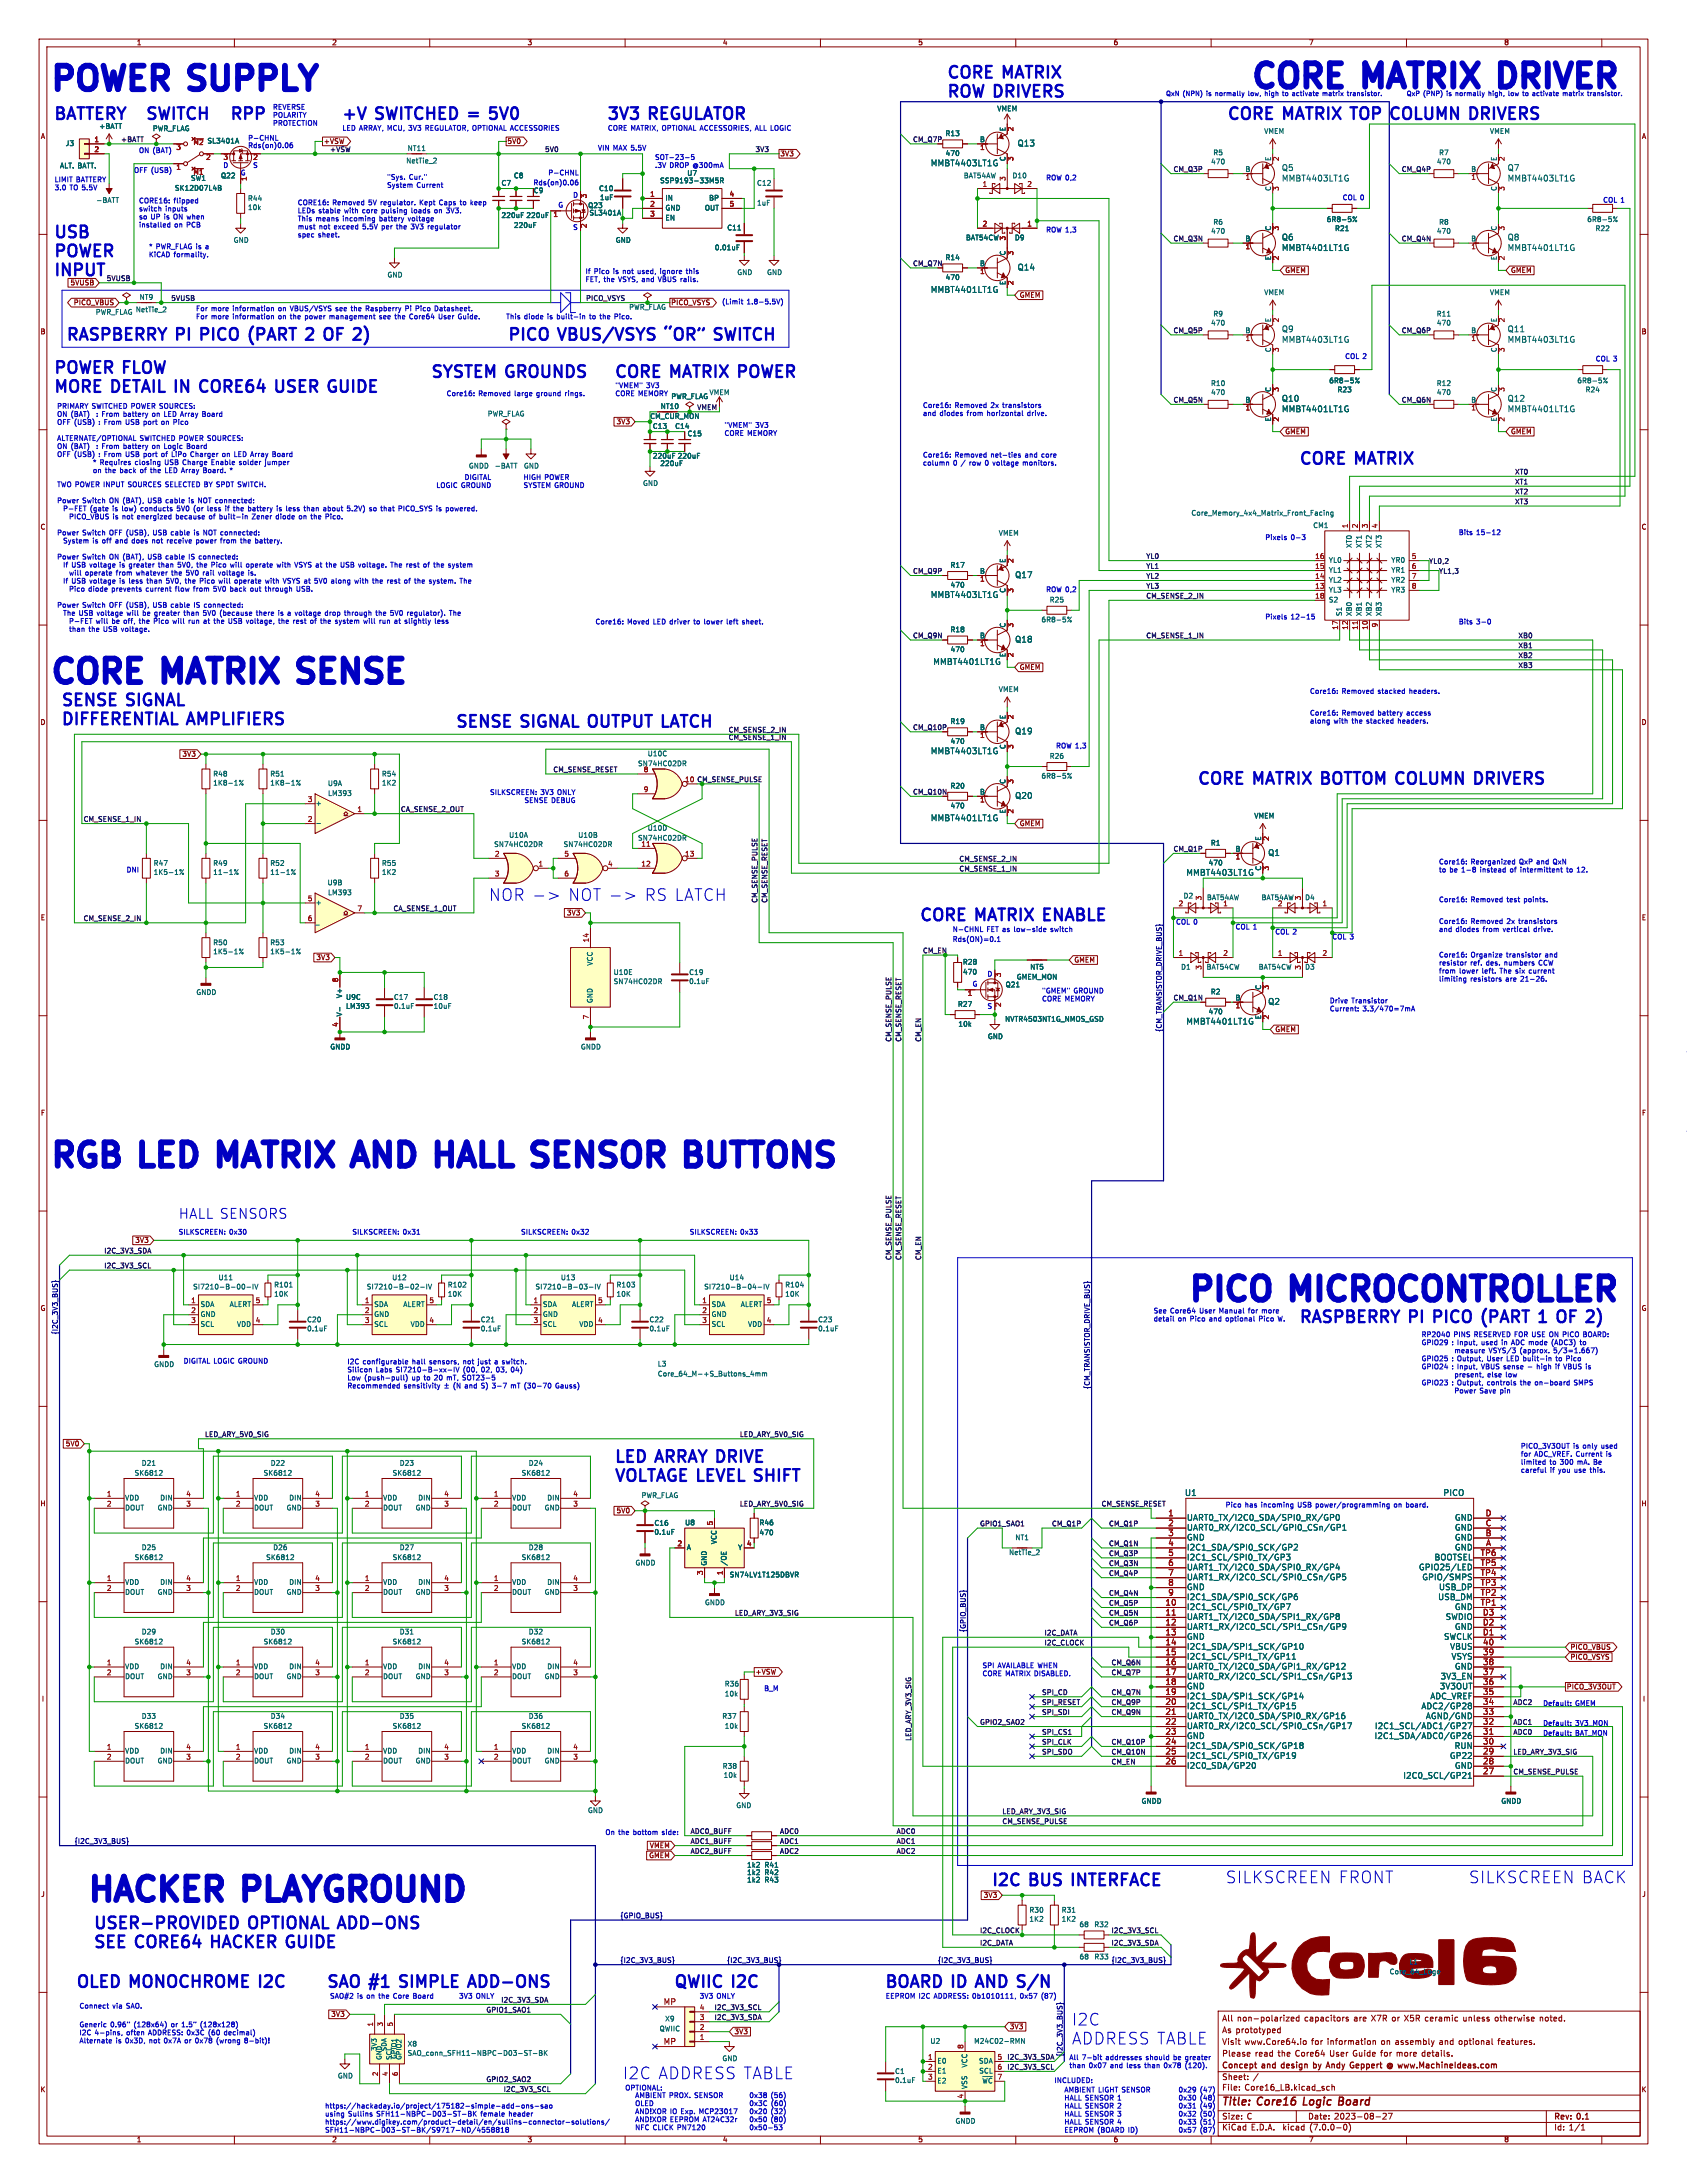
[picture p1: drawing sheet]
<svg xmlns="http://www.w3.org/2000/svg" width="432mm" height="559mm" viewBox="0 0 432 559" stroke-linecap="round" stroke-linejoin="round" font-family="sans-serif">
<defs><g id="words">
<g font-size="8.4" fill="#0000c2">
<text x="320.7" y="23.5">CORE MATRIX DRIVER</text>
<text x="13.3" y="24.1">POWER SUPPLY</text>
<text x="13.3" y="175.9">CORE MATRIX SENSE</text>
<text x="13.3" y="299.7">RGB LED MATRIX AND HALL SENSOR</text>
<text x="189.7" y="299.7">BUTTONS</text>
<text x="302.2" y="334">PICO</text>
<text x="329.4" y="334">MICROCONTROLLER</text>
<text x="22.9" y="487.7">HACKER PLAYGROUND</text>
</g>
<g font-size="4.2" fill="#0000c2">
<text x="242.6" y="20.5">CORE MATRIX</text>
<text x="242.6" y="25.4">ROW DRIVERS</text>
<text x="14" y="31.1">BATTERY</text>
<text x="37.5" y="31.1">SWITCH</text>
<text x="59.1" y="31.1">RPP</text>
<text x="87.6" y="31.1">+V</text>
<text x="96.6" y="31.1">SWITCHED =</text>
<text x="127.5" y="31.1">5V0</text>
<text x="155.6" y="31.1">3V3</text>
<text x="166.6" y="31.1">REGULATOR</text>
<text x="314.3" y="31.1">CORE MATRIX TOP</text>
<text x="358.3" y="31.1">COLUMN DRIVERS</text>
<text x="14" y="61.4">USB</text>
<text x="14" y="66.3">POWER</text>
<text x="14" y="71.1">INPUT</text>
<text x="17.1" y="87.6">RASPBERRY PI</text>
<text x="52.7" y="87.6">PICO</text>
<text x="65.9" y="87.6">(PART 2</text>
<text x="87" y="87.6">OF 2)</text>
<text x="130.2" y="87.6">PICO</text>
<text x="143.4" y="87.6">VBUS/VSYS</text>
<text x="185.1" y="87.6">SWITCH</text>
<text x="14" y="96.1">POWER FLOW</text>
<text x="14" y="101">MORE DETAIL IN</text>
<text x="53.4" y="101">CORE64</text>
<text x="73.6" y="101">USER GUIDE</text>
<text x="110.5" y="97.2">SYSTEM GROUNDS</text>
<text x="157.5" y="97.2">CORE MATRIX POWER</text>
<text x="332.7" y="119.4">CORE MATRIX</text>
<text x="15.9" y="181.2">SENSE SIGNAL</text>
<text x="15.9" y="186.1">DIFFERENTIAL AMPLIFIERS</text>
<text x="116.8" y="186.7">SENSE SIGNAL OUTPUT LATCH</text>
<text x="306.7" y="201.3">CORE MATRIX BOTTOM COLUMN DRIVERS</text>
<text x="125.1" y="231.1">NOR -&gt;</text>
<text x="145" y="231.1">NOT -&gt;</text>
<text x="164.1" y="231.1">RS LATCH</text>
<text x="235.6" y="236.2">CORE MATRIX ENABLE</text>
<text x="332.7" y="339.1">RASPBERRY PI</text>
<text x="368.2" y="339.1">PICO</text>
<text x="381.5" y="339.1">(PART 1</text>
<text x="402.6" y="339.1">OF 2)</text>
<text x="157.5" y="374.9">LED ARRAY DRIVE</text>
<text x="157.5" y="379.7">VOLTAGE LEVEL SHIFT</text>
<text x="254" y="483.2">I2C</text>
<text x="264" y="483.2">BUS INTERFACE</text>
<text x="313.7" y="482.6">SILKSCREEN FRONT</text>
<text x="375.9" y="482.6">SILKSCREEN BACK</text>
<text x="24.1" y="494.2">USER-PROVIDED</text>
<text x="64.1" y="494.2">OPTIONAL ADD-ONS</text>
<text x="24.1" y="499.1">SEE CORE64</text>
<text x="55.4" y="499.1">HACKER GUIDE</text>
<text x="19.7" y="509.3">OLED MONOCHROME I2C</text>
<text x="83.8" y="509.3">SAO #1</text>
<text x="103.6" y="509.3">SIMPLE</text>
<text x="122.2" y="509.3">ADD-ONS</text>
<text x="172.7" y="509.3">QWIIC I2C</text>
<text x="226.7" y="509.3">BOARD ID</text>
<text x="251.2" y="509.3">AND S/N</text>
<text x="274.3" y="519">I2C</text>
<text x="274.3" y="523.9">ADDRESS TABLE</text>
<text x="159.4" y="532.8">I2C ADDRESS TABLE</text>
</g>
<text font-size="3.5" fill="#0000c2" x="45.7" y="312.4">HALL SENSORS</text>
<g font-size="2.8" fill="#840000">
<text x="312.8" y="539.6">Title:</text>
<text x="321.9" y="539.6">Core16</text>
<text x="334.3" y="539.6">Logic</text>
<text x="343.9" y="539.6">Board</text>
</g>
<g font-size="2.1" fill="#006464">
<text x="260.4" y="37.8">Q13</text>
<text x="238.2" y="42.9">MMBT4403LT1G</text>
<text x="328" y="44.1">Q5</text>
<text x="328" y="46.7">MMBT4403LT1G</text>
<text x="385.8" y="44.1">Q7</text>
<text x="385.8" y="46.7">MMBT4403LT1G</text>
<text x="328" y="61.8">Q6</text>
<text x="328" y="64.5">MMBT4401LT1G</text>
<text x="385.8" y="61.8">Q8</text>
<text x="385.8" y="64.5">MMBT4401LT1G</text>
<text x="260.4" y="69.5">Q14</text>
<text x="238.2" y="75.2">MMBT4401LT1G</text>
<text x="328" y="85.3">Q9</text>
<text x="328" y="88">MMBT4403LT1G</text>
<text x="385.8" y="85.3">Q11</text>
<text x="385.8" y="88">MMBT4403LT1G</text>
<text x="328" y="103.1">Q10</text>
<text x="328" y="105.8">MMBT4401LT1G</text>
<text x="385.8" y="103.1">Q12</text>
<text x="385.8" y="105.8">MMBT4401LT1G</text>
<text x="259.8" y="148.3">Q17</text>
<text x="238.2" y="153.4">MMBT4403LT1G</text>
<text x="259.8" y="164.8">Q18</text>
<text x="238.8" y="170.5">MMBT4401LT1G</text>
<text x="259.8" y="188.3">Q19</text>
<text x="238.2" y="193.4">MMBT4403LT1G</text>
<text x="259.8" y="204.8">Q20</text>
<text x="238.2" y="210.5">MMBT4401LT1G</text>
<text x="324.5" y="219.4">Q1</text>
<text x="303.6" y="224.5">MMBT4403LT1G</text>
<text x="324.5" y="257.5">Q2</text>
<text x="303.6" y="262.6">MMBT4401LT1G</text>
<text x="303.2" y="383.2">U1</text>
<text x="369.4" y="383.2">PICO</text>
<text x="303.8" y="389.6">UART0_TX/I2C0_SDA/SPI0_RX/GP0</text>
<text x="372.3" y="389.6">GND</text>
<text x="303.8" y="392.1">UART0_RX/I2C0_SCL/GPI0_CSn/GP1</text>
<text x="303.8" y="394.6">GND</text>
<text x="372.3" y="394.6">GND</text>
<text x="372.3" y="392.1">GND</text>
<text x="303.8" y="397.2">I2C1_SDA/SPI0_SCK/GP2</text>
<text x="303.8" y="399.7">I2C1_SCL/SPI0_TX/GP3</text>
<text x="367.1" y="399.7">BOOTSEL</text>
<text x="372.3" y="397.2">GND</text>
<text x="303.8" y="402.3">UART1_TX/I2C0_SDA/SPI0_RX/GP4</text>
<text x="303.8" y="404.8">UART1_RX/I2C0_SCL/SPI0_CSn/GP5</text>
<text x="303.8" y="407.3">GND</text>
<text x="363.1" y="402.3">GPIO25/LED</text>
<text x="363.9" y="404.8">GPIO/SMPS</text>
<text x="368.2" y="407.3">USB_DP</text>
<text x="303.8" y="412.4">I2C1_SCL/SPI0_TX/GP7</text>
<text x="303.8" y="409.9">I2C1_SDA/SPI0_SCK/GP6</text>
<text x="368" y="409.9">USB_DM</text>
<text x="372.3" y="412.4">GND</text>
<text x="303.8" y="415">UART1_TX/I2C0_SDA/SPI1_RX/GP8</text>
<text x="303.8" y="417.5">UART1_RX/I2C0_SCL/SPI1_CSn/GP9</text>
<text x="369.9" y="415">SWDIO</text>
<text x="372.3" y="417.5">GND</text>
<text x="303.8" y="420">GND</text>
<text x="303.8" y="422.6">I2C1_SDA/SPI1_SCK/GP10</text>
<text x="303.8" y="425.1">I2C1_SCL/SPI1_TX/GP11</text>
<text x="369.5" y="420">SWCLK</text>
<text x="371.1" y="422.6">VBUS</text>
<text x="371.4" y="425.1">VSYS</text>
<text x="303.8" y="427.7">UART0_TX/I2C0_SDA/GPI1_RX/GP12</text>
<text x="303.8" y="430.2">UART0_RX/I2C0_SCL/SPI1_CSn/GP13</text>
<text x="368.6" y="430.2">3V3_EN</text>
<text x="372.3" y="427.7">GND</text>
<text x="303.8" y="432.7">GND</text>
<text x="303.8" y="435.3">I2C1_SDA/SPI1_SCK/GP14</text>
<text x="303.8" y="437.8">I2C1_SCL/SPI1_TX/GP15</text>
<text x="363.7" y="437.8">ADC2/GP28</text>
<text x="366" y="435.3">ADC_VREF</text>
<text x="368.4" y="432.7">3V3OUT</text>
<text x="303.8" y="440.4">UART0_TX/I2C0_SDA/SPI0_RX/GP16</text>
<text x="303.8" y="442.9">UART0_RX/I2C0_SCL/SPI0_CSn/GP17</text>
<text x="351.8" y="442.9">I2C1_SCL/ADC1/GP27</text>
<text x="364.9" y="440.4">AGND/GND</text>
<text x="303.8" y="445.4">GND</text>
<text x="303.8" y="448">I2C1_SDA/SPI0_SCK/GP18</text>
<text x="351.7" y="445.4">I2C1_SDA/ADC0/GP26</text>
<text x="372.2" y="448">RUN</text>
<text x="303.8" y="450.5">I2C1_SCL/SPI0_TX/GP19</text>
<text x="303.8" y="453.1">I2C0_SDA/GP20</text>
<text x="359.1" y="455.6">I2C0_SCL/GP21</text>
<text x="371" y="450.5">GP22</text>
<text x="372.3" y="453.1">GND</text>
</g>
<g font-size="2.1" fill="#a90000">
<text x="299" y="388.4">1</text>
<text x="380.2" y="388.4">D</text>
<text x="299" y="390.9">2</text>
<text x="299" y="393.4">3</text>
<text x="299" y="396">4</text>
<text x="380.2" y="393.4">B</text>
<text x="380.2" y="390.9">C</text>
<text x="380.3" y="396">A</text>
<text x="299" y="398.5">5</text>
<text x="299" y="401.1">6</text>
<text x="378.9" y="401.1">TP5</text>
<text x="378.9" y="398.5">TP6</text>
<text x="299" y="403.6">7</text>
<text x="299" y="406.1">8</text>
<text x="378.9" y="406.1">TP3</text>
<text x="378.9" y="403.6">TP4</text>
<text x="298.3" y="411.2">10</text>
<text x="298.3" y="413.8">11</text>
<text x="299" y="408.7">9</text>
<text x="378.9" y="411.2">TP1</text>
<text x="378.9" y="408.7">TP2</text>
<text x="379.5" y="413.8">D3</text>
<text x="298.3" y="416.3">12</text>
<text x="298.3" y="418.8">13</text>
<text x="379.5" y="418.8">D1</text>
<text x="379.5" y="416.3">D2</text>
<text x="298.3" y="421.4">14</text>
<text x="298.3" y="423.9">15</text>
<text x="379.5" y="423.9">39</text>
<text x="379.5" y="421.4">40</text>
<text x="298.3" y="426.5">16</text>
<text x="298.3" y="429">17</text>
<text x="298.3" y="431.5">18</text>
<text x="379.5" y="431.5">36</text>
<text x="379.5" y="429">37</text>
<text x="379.5" y="426.5">38</text>
<text x="298.3" y="434.1">19</text>
<text x="298.3" y="436.6">20</text>
<text x="379.5" y="436.6">34</text>
<text x="379.5" y="434.1">35</text>
<text x="298.3" y="439.2">21</text>
<text x="298.3" y="441.7">22</text>
<text x="379.5" y="441.7">32</text>
<text x="379.5" y="439.2">33</text>
<text x="298.3" y="444.2">23</text>
<text x="298.3" y="446.8">24</text>
<text x="298.3" y="449.3">25</text>
<text x="379.5" y="449.3">29</text>
<text x="379.5" y="446.8">30</text>
<text x="379.5" y="444.2">31</text>
<text x="298.3" y="451.9">26</text>
<text x="379.5" y="454.4">27</text>
<text x="379.5" y="451.9">28</text>
<text x="169.8" y="513.5">MP</text>
<text x="169.8" y="523.6">MP</text>
</g>
<g font-size="2.1" fill="#840000">
<text x="312.8" y="520.7">As prototyped</text>
<text x="312.8" y="517.7">All</text>
<text x="316.6" y="517.7">non-polarized</text>
<text x="333.9" y="517.7">capacitors</text>
<text x="346.6" y="517.7">are</text>
<text x="351.2" y="517.7">X7R or X5R ceramic</text>
<text x="374.9" y="517.7">unless</text>
<text x="383.1" y="517.7">otherwise</text>
<text x="394.7" y="517.7">noted.</text>
<text x="312.8" y="526.7">Please</text>
<text x="312.8" y="523.7">Visit</text>
<text x="318.6" y="523.7">www.Core64.io</text>
<text x="321.2" y="526.7">read</text>
<text x="327.1" y="526.7">the</text>
<text x="331.6" y="526.7">Core64</text>
<text x="335.7" y="523.7">for</text>
<text x="339.8" y="523.7">information</text>
<text x="340.5" y="526.7">User</text>
<text x="346.5" y="526.7">Guide</text>
<text x="353.7" y="523.7">on assembly</text>
<text x="353.7" y="526.7">for</text>
<text x="357.8" y="526.7">more</text>
<text x="364.4" y="526.7">details.</text>
<text x="368.7" y="523.7">and</text>
<text x="373.7" y="523.7">optional</text>
<text x="383.9" y="523.7">features.</text>
<text x="312.8" y="532.7">Sheet:</text>
<text x="312.8" y="529.9">Concept</text>
<text x="320.7" y="532.7">/</text>
<text x="323.1" y="529.9">and</text>
<text x="328.6" y="529.9">design</text>
<text x="337.2" y="529.9">by Andy Geppert</text>
<text x="357.5" y="529.9">@ www.MachineIdeas.com</text>
<text x="312.8" y="535.4">File:</text>
<text x="318.6" y="535.4">Core16_LB.kicad_sch</text>
<text x="312.8" y="545.6">KiCad</text>
<text x="312.8" y="542.8">Size:</text>
<text x="319.1" y="542.8">C</text>
<text x="320.2" y="545.6">E.D.A.</text>
<text x="328.5" y="545.6">kicad</text>
<text x="334.8" y="542.8">Date:</text>
<text x="335.4" y="545.6">(7.0.0-0)</text>
<text x="341.5" y="542.8">2023-08-27</text>
<text x="397.8" y="543">Rev:</text>
<text x="397.8" y="545.6">Id: 1/1</text>
<text x="403.8" y="543">0.1</text>
</g>
<g font-size="1.8" fill="#840000">
<text x="35" y="11.8">1</text>
<text x="85" y="11.8">2</text>
<text x="135" y="11.8">3</text>
<text x="185" y="11.8">4</text>
<text x="235" y="11.8">5</text>
<text x="285" y="11.8">6</text>
<text x="335" y="11.8">7</text>
<text x="385" y="11.8">8</text>
<text x="10.4" y="35.8">A</text>
<text x="420.2" y="35.8">A</text>
<text x="129.9" y="37.1">5V0</text>
<text x="199.7" y="40.3">3V3</text>
<text x="233.7" y="36.6">CM_Q7P</text>
<text x="136.5" y="49.7">C9</text>
<text x="233.7" y="68.3">CM_Q7N</text>
<text x="328.9" y="70.1">GMEM</text>
<text x="386.7" y="70.1">GMEM</text>
<text x="17.9" y="73.3">5VUSB</text>
<text x="261" y="76.5">GMEM</text>
<text x="18.7" y="78.4">PICO_VBUS</text>
<text x="171.8" y="78.4">PICO_VSYS</text>
<text x="10.3" y="85.8">B</text>
<text x="420.1" y="85.8">B</text>
<text x="169" y="105">NT10</text>
<text x="157.7" y="108.9">3V3</text>
<text x="328.9" y="111.4">GMEM</text>
<text x="386.7" y="111.4">GMEM</text>
<text x="10.3" y="135.8">C</text>
<text x="420.1" y="135.8">C</text>
<text x="261" y="171.7">GMEM</text>
<text x="10.3" y="185.8">D</text>
<text x="420.1" y="185.8">D</text>
<text x="46.5" y="194">3V3</text>
<text x="261" y="211.7">GMEM</text>
<text x="10.4" y="235.8">E</text>
<text x="145" y="234.6">3V3</text>
<text x="420.2" y="235.8">E</text>
<text x="80.8" y="246">3V3</text>
<text x="275" y="246.7">GMEM</text>
<text x="326.4" y="264.4">GMEM</text>
<text x="10.4" y="285.8">F</text>
<text x="420.2" y="285.8">F</text>
<text x="34.5" y="318.4">3V3</text>
<text x="10.3" y="335.8">G</text>
<text x="420.1" y="335.8">G</text>
<text x="16.7" y="370.5">5V0</text>
<text x="10.3" y="385.8">H</text>
<text x="157.7" y="387.6">5V0</text>
<text x="420.1" y="385.8">H</text>
<text x="402" y="425.1">PICO_VSYS</text>
<text x="402" y="422.6">PICO_VBUS</text>
<text x="193.4" y="428.9">+VSW</text>
<text x="10.6" y="435.8">I</text>
<text x="401" y="432.7">PICO_3V3OUT</text>
<text x="420.4" y="435.8">I</text>
<text x="166.2" y="473.4">VMEM</text>
<text x="166" y="475.9">GMEM</text>
<text x="10.4" y="485.8">J</text>
<text x="420.2" y="485.8">J</text>
<text x="251.6" y="486.1">3V3</text>
<text x="84.6" y="516.5">3V3</text>
<text x="188" y="521">3V3</text>
<text x="258.4" y="519.7">3V3</text>
<text x="10.3" y="535.8">K</text>
<text x="420.1" y="535.8">K</text>
<text x="35" y="548.6">1</text>
<text x="85" y="548.6">2</text>
<text x="135" y="548.6">3</text>
<text x="185" y="548.6">4</text>
<text x="235" y="548.6">5</text>
<text x="285" y="548.6">6</text>
<text x="335" y="548.6">7</text>
<text x="385" y="548.6">8</text>
</g>
<g font-size="1.8" fill="#0000c2">
<text x="69.8" y="28.3">REVERSE</text>
<text x="69.8" y="30.3">POLARITY</text>
<text x="69.8" y="32.4">PROTECTION</text>
<text x="87.6" y="33.7">LED ARRAY, MCU, 3V3</text>
<text x="109.2" y="33.7">REGULATOR, OPTIONAL ACCESSORIES</text>
<text x="155.6" y="33.7">CORE MATRIX, OPTIONAL ACCESSORIES, ALL LOGIC</text>
<text x="35.6" y="39.4">ON (BAT)</text>
<text x="63.5" y="38.1">Rds(on)0.06</text>
<text x="63.5" y="36.2">P-CHNL</text>
<text x="153" y="38.7">VIN MAX 5.5V</text>
<text x="167.6" y="41.1">SOT-23-5</text>
<text x="14" y="46.8">LIMIT BATTERY</text>
<text x="34.3" y="44.5">OFF (USB)</text>
<text x="57.1" y="43.2">D</text>
<text x="61.6" y="45.1">G</text>
<text x="64.8" y="43.2">S</text>
<text x="99.1" y="46.2">&quot;Sys.</text>
<text x="104.7" y="46.2">Cur.&quot;</text>
<text x="136.5" y="47.6">Rds(on)0.06</text>
<text x="140.3" y="45.1">P-CHNL</text>
<text x="167.6" y="43.2">.3V DROP @300mA</text>
<text x="267.6" y="46.4">ROW 0,2</text>
<text x="14" y="48.9">3.0</text>
<text x="17.9" y="48.9">TO 5.5V</text>
<text x="35.6" y="52.2">CORE16:</text>
<text x="44.5" y="52.2">flipped</text>
<text x="76.2" y="52.7">CORE16:</text>
<text x="85.1" y="52.7">Removed</text>
<text x="94.4" y="52.7">5V regulator.</text>
<text x="99.1" y="48.3">System</text>
<text x="106.7" y="48.3">Current</text>
<text x="107.8" y="52.7">Kept</text>
<text x="112.9" y="52.7">Caps</text>
<text x="118.4" y="52.7">to</text>
<text x="121.1" y="52.7">keep</text>
<text x="142.9" y="53.3">G</text>
<text x="146.7" y="50.8">D</text>
<text x="343.5" y="51.4">COL 0</text>
<text x="410.2" y="52.1">COL 1</text>
<text x="35.6" y="54.3">switch</text>
<text x="35.6" y="56.4">so UP is</text>
<text x="35.6" y="58.4">installed</text>
<text x="42.4" y="54.3">inputs</text>
<text x="44.6" y="56.4">ON when</text>
<text x="44.7" y="58.4">on PCB</text>
<text x="76.2" y="54.8">LEDs stable</text>
<text x="76.2" y="56.8">This</text>
<text x="76.2" y="58.9">must</text>
<text x="80.8" y="56.8">means</text>
<text x="81.7" y="58.9">not</text>
<text x="85.6" y="58.9">exceed</text>
<text x="87.8" y="56.8">incoming</text>
<text x="88.3" y="54.8">with</text>
<text x="93" y="54.8">core</text>
<text x="93" y="58.9">5.5V</text>
<text x="97.3" y="56.8">battery</text>
<text x="98" y="54.8">pulsing</text>
<text x="98" y="58.9">per</text>
<text x="101.9" y="58.9">the</text>
<text x="104.8" y="56.8">voltage</text>
<text x="105.7" y="54.8">loads</text>
<text x="105.8" y="58.9">3V3</text>
<text x="110.2" y="58.9">regulator</text>
<text x="111.8" y="54.8">on 3V3.</text>
<text x="146.7" y="59.1">S</text>
<text x="267.6" y="59.7">ROW 1,3</text>
<text x="38.1" y="64">* PWR_FLAG is</text>
<text x="52.8" y="64">a</text>
<text x="76.2" y="61">spec</text>
<text x="81.4" y="61">sheet.</text>
<text x="38.1" y="66">KiCAD formality.</text>
<text x="149.9" y="70.3">If Pico</text>
<text x="157.1" y="70.3">is</text>
<text x="159.6" y="70.3">not</text>
<text x="163.5" y="70.3">used,</text>
<text x="169.4" y="70.3">ignore</text>
<text x="176.2" y="70.3">this</text>
<text x="149.9" y="72.4">FET, the</text>
<text x="158.4" y="72.4">VSYS, and</text>
<text x="168.8" y="72.4">VBUS rails.</text>
<text x="50.2" y="79.9">For</text>
<text x="50.2" y="81.9">For</text>
<text x="54.1" y="79.9">more</text>
<text x="54.1" y="81.9">more</text>
<text x="59.7" y="79.9">information</text>
<text x="59.7" y="81.9">information</text>
<text x="71.5" y="79.9">on VBUS/VSYS</text>
<text x="71.5" y="81.9">on the</text>
<text x="78.5" y="81.9">power</text>
<text x="84.9" y="81.9">management</text>
<text x="86.4" y="79.9">see</text>
<text x="90.5" y="79.9">the</text>
<text x="94.3" y="79.9">Raspberry</text>
<text x="97.8" y="81.9">see</text>
<text x="101.9" y="81.9">the</text>
<text x="104.6" y="79.9">Pi Pico</text>
<text x="105.8" y="81.9">Core64</text>
<text x="112.3" y="79.9">Datasheet.</text>
<text x="113.4" y="81.9">User</text>
<text x="118.5" y="81.9">Guide.</text>
<text x="129.5" y="81.9">This</text>
<text x="134.2" y="81.9">diode</text>
<text x="140.2" y="81.9">is</text>
<text x="142.7" y="81.9">built-in</text>
<text x="151.2" y="81.9">to</text>
<text x="154" y="81.9">the</text>
<text x="157.9" y="81.9">Pico.</text>
<text x="184.8" y="78.1">(Limit</text>
<text x="191.2" y="78.1">1.8-5.5V)</text>
<text x="344.2" y="92.1">COL 2</text>
<text x="408.3" y="92.7">COL 3</text>
<text x="114.3" y="101.6">Core16:</text>
<text x="122.5" y="101.6">Removed</text>
<text x="131.8" y="101.6">large</text>
<text x="137.5" y="101.6">ground</text>
<text x="144.9" y="101.6">rings.</text>
<text x="157.5" y="99.5">&quot;VMEM&quot;</text>
<text x="157.5" y="101.6">CORE MEMORY</text>
<text x="165.4" y="99.5">3V3</text>
<text x="14.6" y="104.8">PRIMARY SWITCHED POWER SOURCES:</text>
<text x="14.6" y="106.9">ON (BAT)</text>
<text x="25" y="106.9">: From</text>
<text x="32.1" y="106.9">battery</text>
<text x="39.5" y="106.9">on LED Array</text>
<text x="52.7" y="106.9">Board</text>
<text x="236.2" y="104.6">Core16:</text>
<text x="236.2" y="106.7">and</text>
<text x="240.6" y="106.7">diodes</text>
<text x="244.4" y="104.6">Removed</text>
<text x="247.6" y="106.7">from</text>
<text x="252.9" y="106.7">horizontal</text>
<text x="253.7" y="104.6">2x</text>
<text x="256.8" y="104.6">transistors</text>
<text x="263.3" y="106.7">drive.</text>
<text x="14.6" y="108.9">OFF (USB)</text>
<text x="14.6" y="113.1">ALTERNATE/OPTIONAL</text>
<text x="25.4" y="108.9">: From</text>
<text x="32.5" y="108.9">USB port</text>
<text x="35.8" y="113.1">SWITCHED POWER SOURCES:</text>
<text x="41.9" y="108.9">on Pico</text>
<text x="185.4" y="109.7">&quot;VMEM&quot;</text>
<text x="185.4" y="111.8">CORE MEMORY</text>
<text x="193.4" y="109.7">3V3</text>
<text x="14.6" y="115.1">ON (BAT)</text>
<text x="14.6" y="117.2">OFF (USB)</text>
<text x="25" y="115.1">: From</text>
<text x="25.3" y="119.2">* Requires</text>
<text x="25.4" y="117.2">: From</text>
<text x="32.1" y="115.1">battery</text>
<text x="32.5" y="117.2">USB port</text>
<text x="36.2" y="119.2">closing</text>
<text x="39.5" y="115.1">on Logic</text>
<text x="41.9" y="117.2">of</text>
<text x="43.9" y="119.2">USB Charge</text>
<text x="44.7" y="117.2">LiPo</text>
<text x="48.6" y="115.1">Board</text>
<text x="49.6" y="117.2">Charger</text>
<text x="56.1" y="119.2">Enable</text>
<text x="57.9" y="117.2">on LED Array</text>
<text x="63.3" y="119.2">solder</text>
<text x="70.1" y="119.2">jumper</text>
<text x="71.1" y="117.2">Board</text>
<text x="236.2" y="117.3">Core16:</text>
<text x="236.2" y="119.4">column</text>
<text x="244" y="119.4">0 /</text>
<text x="244.4" y="117.3">Removed</text>
<text x="248.3" y="119.4">row</text>
<text x="252.5" y="119.4">0 voltage</text>
<text x="253.7" y="117.3">net-ties</text>
<text x="262.4" y="119.4">monitors.</text>
<text x="262.6" y="117.3">and</text>
<text x="266.9" y="117.3">core</text>
<text x="14.6" y="124.9">TWO POWER INPUT SOURCES SELECTED BY SPDT SWITCH.</text>
<text x="25.3" y="121.3">on the</text>
<text x="32.3" y="121.3">back</text>
<text x="37.6" y="121.3">of</text>
<text x="40.4" y="121.3">the</text>
<text x="44.2" y="121.3">LED Array</text>
<text x="54.2" y="121.3">Board.</text>
<text x="111.5" y="125.1">LOGIC GROUND</text>
<text x="118.8" y="123">DIGITAL</text>
<text x="134" y="123">HIGH POWER</text>
<text x="134" y="125.1">SYSTEM GROUND</text>
<text x="14.6" y="129">Power</text>
<text x="16.4" y="131.1">P-FET</text>
<text x="21.1" y="129">Switch</text>
<text x="23.3" y="131.1">(gate</text>
<text x="28.1" y="129">ON (BAT),</text>
<text x="29.2" y="131.1">is</text>
<text x="31.7" y="131.1">low)</text>
<text x="36.6" y="131.1">conducts</text>
<text x="38.2" y="129">USB cable</text>
<text x="46" y="131.1">5V0</text>
<text x="48.9" y="129">is</text>
<text x="50.4" y="131.1">(or</text>
<text x="51.4" y="129">NOT connected:</text>
<text x="54.1" y="131.1">less</text>
<text x="58.8" y="131.1">if</text>
<text x="61" y="131.1">the</text>
<text x="64.8" y="131.1">battery</text>
<text x="72.3" y="131.1">is</text>
<text x="74.8" y="131.1">less</text>
<text x="79.5" y="131.1">than</text>
<text x="84.6" y="131.1">about</text>
<text x="90.8" y="131.1">5.2V)</text>
<text x="96.6" y="131.1">so that</text>
<text x="104.4" y="131.1">PICO_SYS is</text>
<text x="116.7" y="131.1">powered.</text>
<text x="14.6" y="137.2">Power</text>
<text x="18.2" y="133.1">PICO_VBUS is</text>
<text x="21.1" y="137.2">Switch</text>
<text x="28.1" y="137.2">OFF (USB),</text>
<text x="31.9" y="133.1">not</text>
<text x="35.8" y="133.1">energized</text>
<text x="39.5" y="137.2">USB cable</text>
<text x="45.8" y="133.1">because</text>
<text x="50.2" y="137.2">is</text>
<text x="52.8" y="137.2">NOT connected:</text>
<text x="54.5" y="133.1">of</text>
<text x="57.2" y="133.1">built-in</text>
<text x="65.7" y="133.1">Zener</text>
<text x="72" y="133.1">diode</text>
<text x="78" y="133.1">on the</text>
<text x="85" y="133.1">Pico.</text>
<text x="373.4" y="137.2">Bits</text>
<text x="377.9" y="137.2">15-12</text>
<text x="14.6" y="143.4">Power</text>
<text x="16.4" y="139.3">System</text>
<text x="21.1" y="143.4">Switch</text>
<text x="24" y="139.3">is</text>
<text x="26.5" y="139.3">off</text>
<text x="28.1" y="143.4">ON (BAT),</text>
<text x="30" y="139.3">and</text>
<text x="34.3" y="139.3">does</text>
<text x="38.2" y="143.4">USB cable</text>
<text x="39.6" y="139.3">not</text>
<text x="43.5" y="139.3">receive</text>
<text x="48.9" y="143.4">IS connected:</text>
<text x="51.2" y="139.3">power</text>
<text x="57.5" y="139.3">from</text>
<text x="62.8" y="139.3">the</text>
<text x="66.6" y="139.3">battery.</text>
<text x="323.8" y="138.4">Pixels</text>
<text x="330.4" y="138.4">0-3</text>
<text x="16.4" y="145.5">If USB voltage</text>
<text x="16.4" y="149.6">If USB voltage</text>
<text x="18.2" y="147.5">will</text>
<text x="22.3" y="147.5">operate</text>
<text x="30.3" y="147.5">from</text>
<text x="31.1" y="145.5">is</text>
<text x="31.1" y="149.6">is</text>
<text x="33.6" y="145.5">greater</text>
<text x="33.6" y="149.6">less</text>
<text x="35.6" y="147.5">whatever</text>
<text x="38.3" y="149.6">than</text>
<text x="41.3" y="145.5">than</text>
<text x="43.4" y="149.6">5V0,</text>
<text x="44.8" y="147.5">the</text>
<text x="46.3" y="145.5">5V0,</text>
<text x="48.4" y="149.6">the</text>
<text x="48.6" y="147.5">5V0</text>
<text x="51.3" y="145.5">the</text>
<text x="52.2" y="149.6">Pico</text>
<text x="53" y="147.5">rail</text>
<text x="55.2" y="145.5">Pico</text>
<text x="57.1" y="147.5">voltage</text>
<text x="57.2" y="149.6">will</text>
<text x="60.2" y="145.5">will</text>
<text x="61.4" y="149.6">operate</text>
<text x="64.3" y="145.5">operate</text>
<text x="64.9" y="147.5">is.</text>
<text x="69.4" y="149.6">with</text>
<text x="72.4" y="145.5">with</text>
<text x="74.1" y="149.6">VSYS at</text>
<text x="77.1" y="145.5">VSYS at</text>
<text x="82.4" y="149.6">5V0</text>
<text x="85.3" y="145.5">the</text>
<text x="86.7" y="149.6">along</text>
<text x="89.2" y="145.5">USB voltage.</text>
<text x="92.9" y="149.6">with</text>
<text x="97.6" y="149.6">the</text>
<text x="101.4" y="149.6">rest</text>
<text x="102.3" y="145.5">The rest</text>
<text x="106" y="149.6">of</text>
<text x="108.7" y="149.6">the</text>
<text x="110.9" y="145.5">of</text>
<text x="112.6" y="149.6">system.</text>
<text x="113.6" y="145.5">the</text>
<text x="117.5" y="145.5">system</text>
<text x="120.6" y="149.6">The</text>
<text x="14.6" y="155.8">Power</text>
<text x="18.2" y="151.6">Pico</text>
<text x="21.1" y="155.8">Switch</text>
<text x="23.2" y="151.6">diode</text>
<text x="28.1" y="155.8">OFF (USB),</text>
<text x="29.2" y="151.6">prevents</text>
<text x="38.1" y="151.6">current</text>
<text x="39.5" y="155.8">USB cable</text>
<text x="45.7" y="151.6">flow</text>
<text x="50.2" y="155.8">IS connected:</text>
<text x="50.5" y="151.6">from</text>
<text x="55.7" y="151.6">5V0</text>
<text x="60.1" y="151.6">back</text>
<text x="65.4" y="151.6">out</text>
<text x="69.3" y="151.6">through</text>
<text x="77.5" y="151.6">USB.</text>
<text x="267.6" y="151.8">ROW 0,2</text>
<text x="16.4" y="157.8">The USB voltage</text>
<text x="18.2" y="159.9">P-FET</text>
<text x="18.2" y="161.9">than</text>
<text x="23.2" y="161.9">the</text>
<text x="25.1" y="159.9">will</text>
<text x="27.1" y="161.9">USB voltage.</text>
<text x="29.3" y="159.9">be off,</text>
<text x="33" y="157.8">will</text>
<text x="36.5" y="159.9">the</text>
<text x="37.1" y="157.8">be greater</text>
<text x="40.3" y="159.9">Pico</text>
<text x="45.3" y="159.9">will</text>
<text x="47.9" y="157.8">than</text>
<text x="49.5" y="159.9">run</text>
<text x="53" y="157.8">5V0</text>
<text x="53.5" y="159.9">at</text>
<text x="56.2" y="159.9">the</text>
<text x="57.4" y="157.8">(because</text>
<text x="60.1" y="159.9">USB voltage,</text>
<text x="66.8" y="157.8">there</text>
<text x="72.6" y="157.8">is</text>
<text x="73.2" y="159.9">the</text>
<text x="75.1" y="157.8">a voltage</text>
<text x="77" y="159.9">rest</text>
<text x="81.5" y="159.9">of</text>
<text x="84.3" y="159.9">the</text>
<text x="84.9" y="157.8">drop</text>
<text x="88.1" y="159.9">system</text>
<text x="90" y="157.8">through</text>
<text x="95.6" y="159.9">will</text>
<text x="98.2" y="157.8">the</text>
<text x="99.7" y="159.9">run</text>
<text x="102" y="157.8">5V0</text>
<text x="103.7" y="159.9">at</text>
<text x="106.4" y="157.8">regulator).</text>
<text x="106.5" y="159.9">slightly</text>
<text x="114.3" y="159.9">less</text>
<text x="117.4" y="157.8">The</text>
<text x="152.4" y="160">Core16:</text>
<text x="160.6" y="160">Moved</text>
<text x="167.3" y="160">LED driver</text>
<text x="177.9" y="160">to</text>
<text x="180.7" y="160">lower</text>
<text x="186.6" y="160">left</text>
<text x="190.7" y="160">sheet.</text>
<text x="323.8" y="158.8">Pixels</text>
<text x="330.4" y="158.8">12-15</text>
<text x="373.4" y="160">Bits</text>
<text x="377.9" y="160">3-0</text>
<text x="335.3" y="177.8">Core16:</text>
<text x="343.5" y="177.8">Removed</text>
<text x="352.8" y="177.8">stacked</text>
<text x="360.9" y="177.8">headers.</text>
<text x="335.3" y="183.4">Core16:</text>
<text x="335.3" y="185.4">along</text>
<text x="341.4" y="185.4">with</text>
<text x="343.5" y="183.4">Removed</text>
<text x="346.1" y="185.4">the</text>
<text x="350" y="185.4">stacked</text>
<text x="352.8" y="183.4">battery</text>
<text x="358.1" y="185.4">headers.</text>
<text x="360.3" y="183.4">access</text>
<text x="270.2" y="191.8">ROW 1,3</text>
<text x="125.3" y="203.7">SILKSCREEN:</text>
<text x="138.3" y="203.7">3V3</text>
<text x="142.7" y="203.7">ONLY</text>
<text x="134.1" y="205.7">SENSE DEBUG</text>
<text x="368.3" y="221.5">Core16:</text>
<text x="376.5" y="221.5">Reorganized</text>
<text x="389" y="221.5">QxP and</text>
<text x="397.9" y="221.5">QxN</text>
<text x="32.4" y="223.5">DNI</text>
<text x="368.3" y="223.5">to</text>
<text x="371.1" y="223.5">be 1-8</text>
<text x="379.1" y="223.5">instead</text>
<text x="386.9" y="223.5">of</text>
<text x="389.6" y="223.5">intermittent</text>
<text x="401.6" y="223.5">to</text>
<text x="404.3" y="223.5">12.</text>
<text x="368.3" y="231.1">Core16:</text>
<text x="376.5" y="231.1">Removed</text>
<text x="385.8" y="231.1">test</text>
<text x="390.3" y="231.1">points.</text>
<text x="243.8" y="238.8">N-CHNL</text>
<text x="252.6" y="238.8">FET as low-side</text>
<text x="269.2" y="238.8">switch</text>
<text x="301" y="236.9">COL 0</text>
<text x="316.2" y="238.1">COL 1</text>
<text x="326.4" y="239.4">COL 2</text>
<text x="368.3" y="236.7">Core16:</text>
<text x="368.3" y="238.8">and</text>
<text x="372.6" y="238.8">diodes</text>
<text x="376.5" y="236.7">Removed</text>
<text x="379.7" y="238.8">from</text>
<text x="384.9" y="238.8">vertical</text>
<text x="385.8" y="236.7">2x</text>
<text x="388.9" y="236.7">transistors</text>
<text x="392.9" y="238.8">drive.</text>
<text x="243.8" y="241.3">Rds(ON)=0.1</text>
<text x="341" y="240.7">COL 3</text>
<text x="368.3" y="245.3">Core16:</text>
<text x="376.5" y="245.3">Organize</text>
<text x="385.7" y="245.3">transistor</text>
<text x="395.7" y="245.3">and</text>
<text x="252.7" y="250.2">D</text>
<text x="368.3" y="247.3">resistor</text>
<text x="368.3" y="249.4">from</text>
<text x="368.3" y="251.5">limiting</text>
<text x="373.5" y="249.4">lower</text>
<text x="376.4" y="247.3">ref.</text>
<text x="376.4" y="251.5">resistors</text>
<text x="379.5" y="249.4">left.</text>
<text x="380.5" y="247.3">des.</text>
<text x="384.1" y="249.4">The six</text>
<text x="385.2" y="247.3">numbers</text>
<text x="385.5" y="251.5">are</text>
<text x="389.4" y="251.5">21-26.</text>
<text x="391.8" y="249.4">current</text>
<text x="394.2" y="247.3">CCW</text>
<text x="248.9" y="252.7">G</text>
<text x="266.7" y="254.5">&quot;GMEM&quot;</text>
<text x="266.7" y="256.5">CORE MEMORY</text>
<text x="274.8" y="254.5">GROUND</text>
<text x="340.4" y="257">Drive</text>
<text x="346" y="257">Transistor</text>
<text x="252.7" y="258.4">S</text>
<text x="340.4" y="259.1">Current:</text>
<text x="348.8" y="259.1">3.3/470=7mA</text>
<text x="45.7" y="316.2">SILKSCREEN:</text>
<text x="58.7" y="316.2">0x30</text>
<text x="90.2" y="316.2">SILKSCREEN:</text>
<text x="103.2" y="316.2">0x31</text>
<text x="133.3" y="316.2">SILKSCREEN:</text>
<text x="146.3" y="316.2">0x32</text>
<text x="176.5" y="316.2">SILKSCREEN:</text>
<text x="189.5" y="316.2">0x33</text>
<text x="295.3" y="336.4">See Core64</text>
<text x="295.3" y="338.5">detail</text>
<text x="301.5" y="338.5">on Pico</text>
<text x="307.2" y="336.4">User</text>
<text x="309.7" y="338.5">and</text>
<text x="312.3" y="336.4">Manual</text>
<text x="314.1" y="338.5">optional</text>
<text x="319.9" y="336.4">for</text>
<text x="322.7" y="338.5">Pico</text>
<text x="323.4" y="336.4">more</text>
<text x="327.7" y="338.5">W.</text>
<text x="363.9" y="342.5">RP2040</text>
<text x="363.9" y="344.5">GPIO29</text>
<text x="371.6" y="344.5">: Input,</text>
<text x="372.1" y="342.5">PINS RESERVED FOR USE ON PICO BOARD:</text>
<text x="373.6" y="346.6">measure</text>
<text x="379.4" y="344.5">used</text>
<text x="382.5" y="346.6">VSYS/3</text>
<text x="384.7" y="344.5">in</text>
<text x="387.3" y="344.5">ADC mode</text>
<text x="390.5" y="346.6">(approx.</text>
<text x="397.8" y="344.5">(ADC3)</text>
<text x="399.3" y="346.6">5/3=1.667)</text>
<text x="405.3" y="344.5">to</text>
<text x="47" y="349.2">DIGITAL LOGIC GROUND</text>
<text x="88.9" y="349.4">I2C configurable</text>
<text x="88.9" y="351.5">Silicon</text>
<text x="88.9" y="353.5">Low (push-pull)</text>
<text x="96.3" y="351.5">Labs</text>
<text x="101.5" y="351.5">SI7210-B-xx-IV</text>
<text x="105.6" y="353.5">up to</text>
<text x="105.6" y="349.4">hall</text>
<text x="110.1" y="349.4">sensors,</text>
<text x="111.5" y="353.5">20</text>
<text x="114.8" y="353.5">mT, SOT23-5</text>
<text x="118.8" y="351.5">(00,</text>
<text x="118.9" y="349.4">not</text>
<text x="122.8" y="349.4">just</text>
<text x="123.5" y="351.5">02,</text>
<text x="127.2" y="349.4">a switch.</text>
<text x="127.5" y="351.5">03,</text>
<text x="131.4" y="351.5">04)</text>
<text x="363.9" y="348.6">GPIO25</text>
<text x="363.9" y="350.7">GPIO24</text>
<text x="371.6" y="348.6">: Output,</text>
<text x="371.6" y="350.7">: Input,</text>
<text x="373.6" y="352.8">present,</text>
<text x="379.4" y="350.7">VBUS sense</text>
<text x="380.9" y="348.6">User</text>
<text x="382.1" y="352.8">else</text>
<text x="386" y="348.6">LED built-in</text>
<text x="386.9" y="352.8">low</text>
<text x="391.5" y="350.7">-</text>
<text x="393.9" y="350.7">high</text>
<text x="398.8" y="348.6">to</text>
<text x="398.9" y="350.7">if</text>
<text x="401.1" y="350.7">VBUS is</text>
<text x="401.6" y="348.6">Pico</text>
<text x="88.9" y="355.6">Recommended</text>
<text x="103.4" y="355.6">sensitivity</text>
<text x="116.2" y="355.6">(N and</text>
<text x="123.6" y="355.6">S) 3-7</text>
<text x="131.5" y="355.6">mT (30-70</text>
<text x="143.2" y="355.6">Gauss)</text>
<text x="363.9" y="354.8">GPIO23</text>
<text x="371.6" y="354.8">: Output,</text>
<text x="373.6" y="356.9">Power</text>
<text x="380.1" y="356.9">Save</text>
<text x="380.9" y="354.8">controls</text>
<text x="385.5" y="356.9">pin</text>
<text x="389.5" y="354.8">the</text>
<text x="393.3" y="354.8">on-board</text>
<text x="403.5" y="354.8">SMPS</text>
<text x="389.3" y="371">PICO_3V3OUT</text>
<text x="402.7" y="371">is</text>
<text x="405.2" y="371">only</text>
<text x="410.1" y="371">used</text>
<text x="389.3" y="373.1">for</text>
<text x="389.3" y="375.1">limited</text>
<text x="389.3" y="377.2">careful</text>
<text x="392.8" y="373.1">ADC_VREF. Current</text>
<text x="396.7" y="375.1">to</text>
<text x="396.8" y="377.2">if</text>
<text x="399" y="377.2">you</text>
<text x="399.4" y="375.1">300</text>
<text x="403.2" y="377.2">use</text>
<text x="404" y="375.1">mA. Be</text>
<text x="407.3" y="377.2">this.</text>
<text x="411.3" y="373.1">is</text>
<text x="313.7" y="386.1">Pico</text>
<text x="318.9" y="386.1">has</text>
<text x="323.4" y="386.1">incoming</text>
<text x="333.1" y="386.1">USB power/programming</text>
<text x="358.5" y="386.1">on</text>
<text x="362" y="386.1">board.</text>
<text x="251.5" y="427.2">SPI AVAILABLE WHEN</text>
<text x="251.5" y="429.3">CORE MATRIX DISABLED.</text>
<text x="195.6" y="433.1">B_M</text>
<text x="395" y="436.9">Default:</text>
<text x="403.2" y="436.9">GMEM</text>
<text x="395" y="442">Default:</text>
<text x="403.2" y="442">3V3_MON</text>
<text x="395" y="444.5">Default:</text>
<text x="403.2" y="444.5">BAT_MON</text>
<text x="154.9" y="469.9">On the</text>
<text x="162.2" y="469.9">bottom</text>
<text x="169.6" y="469.9">side:</text>
<text x="20.3" y="514.3">Connect</text>
<text x="28.8" y="514.3">via</text>
<text x="32.4" y="514.3">SAO.</text>
<text x="84.5" y="511.8">SAO#2</text>
<text x="91.5" y="511.8">is</text>
<text x="94" y="511.8">on the</text>
<text x="101" y="511.8">Core</text>
<text x="106.2" y="511.8">Board</text>
<text x="117.5" y="511.8">3V3</text>
<text x="121.9" y="511.8">ONLY</text>
<text x="179.1" y="511.8">3V3</text>
<text x="183.5" y="511.8">ONLY</text>
<text x="226.7" y="511.8">EEPROM I2C ADDRESS: 0b1010111,</text>
<text x="261.5" y="511.8">0x57</text>
<text x="267" y="511.8">(87)</text>
<text x="20.3" y="519.1">Generic</text>
<text x="20.3" y="521.2">I2C 4-pins,</text>
<text x="32.5" y="521.2">often</text>
<text x="34.4" y="519.1">(128x64)</text>
<text x="38.2" y="521.2">ADDRESS: 0x3C</text>
<text x="44" y="519.1">or</text>
<text x="51.7" y="519.1">(128x128)</text>
<text x="53.8" y="521.2">(60</text>
<text x="57.9" y="521.2">decimal)</text>
<text x="20.3" y="523.2">Alternate</text>
<text x="29.7" y="523.2">is</text>
<text x="32.2" y="523.2">0x3D,</text>
<text x="38.4" y="523.2">not</text>
<text x="42.3" y="523.2">0x7A</text>
<text x="47.7" y="523.2">or</text>
<text x="50.6" y="523.2">0x78</text>
<text x="56.1" y="523.2">(wrong</text>
<text x="63.4" y="523.2">8-bit)!</text>
<text x="273.7" y="527.5">All</text>
<text x="277" y="527.5">7-bit</text>
<text x="283.1" y="527.5">addresses</text>
<text x="293.5" y="527.5">should</text>
<text x="300.7" y="527.5">be greater</text>
<text x="269.9" y="533.4">INCLUDED:</text>
<text x="273.7" y="529.6">than</text>
<text x="278.7" y="529.6">0x07</text>
<text x="284.3" y="529.6">and</text>
<text x="288.6" y="529.6">less</text>
<text x="293.3" y="529.6">than</text>
<text x="298.4" y="529.6">0x78</text>
<text x="303.9" y="529.6">(120).</text>
<text x="83.2" y="539.9">https://hackaday.io/project/175182-simple-add-ons-sao</text>
<text x="160" y="535.3">OPTIONAL:</text>
<text x="162.6" y="537.2">AMBIENT PROX. SENSOR</text>
<text x="162.6" y="539.3">OLED</text>
<text x="191.8" y="537.2">0x38</text>
<text x="191.8" y="539.3">0x3C</text>
<text x="197.3" y="537.2">(56)</text>
<text x="197.4" y="539.3">(60)</text>
<text x="272.4" y="535.8">AMBIENT LIGHT SENSOR</text>
<text x="272.4" y="537.9">HALL SENSOR 1</text>
<text x="272.4" y="539.9">HALL SENSOR 2</text>
<text x="301.6" y="535.8">0x29</text>
<text x="301.6" y="537.9">0x30</text>
<text x="301.6" y="539.9">0x31</text>
<text x="307.2" y="535.8">(47)</text>
<text x="307.2" y="537.9">(48)</text>
<text x="307.2" y="539.9">(49)</text>
<text x="83.2" y="542">using</text>
<text x="83.2" y="544">https://www.digikey.com/product-detail/en/sullins-connector-solutions/</text>
<text x="89.2" y="542">Sullins</text>
<text x="96.5" y="542">SFH11-NBPC-D03-ST-BK</text>
<text x="123.3" y="542">female</text>
<text x="130.6" y="542">header</text>
<text x="162.6" y="541.4">AND!XOR IO Exp.</text>
<text x="162.6" y="543.4">AND!XOR EEPROM AT24C32r</text>
<text x="162.6" y="545.5">NFC CLICK PN7120</text>
<text x="179.2" y="541.4">MCP23017</text>
<text x="191.8" y="541.4">0x20</text>
<text x="191.8" y="543.4">0x50</text>
<text x="191.8" y="545.5">0x50-53</text>
<text x="197.3" y="541.4">(32)</text>
<text x="197.3" y="543.4">(80)</text>
<text x="272.4" y="542">HALL SENSOR 3</text>
<text x="272.4" y="544">HALL SENSOR 4</text>
<text x="301.6" y="542">0x32</text>
<text x="301.6" y="544">0x33</text>
<text x="307.2" y="542">(50)</text>
<text x="307.2" y="544">(51)</text>
<text x="83.2" y="546.1">SFH11-NBPC-D03-ST-BK/S9717-ND/4558818</text>
<text x="272.4" y="546.1">EEPROM (BOARD ID)</text>
<text x="301.6" y="546.1">0x57</text>
<text x="307.2" y="546.1">(87)</text>
</g>
<g font-size="1.8" fill="#006464">
<text x="255.2" y="28.8">VMEM</text>
<text x="25.3" y="33.3">+BATT</text>
<text x="39" y="33.8">PWR_FLAG</text>
<text x="241.9" y="35.1">R13</text>
<text x="257.6" y="33.7" transform="rotate(-90 257.6 33.7)">E</text>
<text x="323.5" y="34.5">VMEM</text>
<text x="381.3" y="34.5">VMEM</text>
<text x="16.7" y="37.7">J3</text>
<text x="53" y="37">SL3401A</text>
<text x="104.3" y="38.9">NT11</text>
<text x="242" y="40.2">470</text>
<text x="250.8" y="36.6">B</text>
<text x="257.6" y="41.3" transform="rotate(-90 257.6 41.3)">C</text>
<text x="310.5" y="40">R5</text>
<text x="325.5" y="41.3" transform="rotate(-90 325.5 41.3)">E</text>
<text x="368.3" y="40">R7</text>
<text x="383.3" y="41.3" transform="rotate(-90 383.3 41.3)">E</text>
<text x="15.3" y="43.4">ALT. BATT.</text>
<text x="48.8" y="46.5">SW1</text>
<text x="56.5" y="45.9">Q22</text>
<text x="103.9" y="42.1">NetTie_2</text>
<text x="128.3" y="47.8">C7</text>
<text x="131.5" y="45.9">C8</text>
<text x="168.9" y="47.2">SSP9193-33M5R</text>
<text x="175.8" y="45.3">U7</text>
<text x="193.7" y="47.8">C12</text>
<text x="246.6" y="45.9">BAT54AW</text>
<text x="259.1" y="45.9">D10</text>
<text x="309.9" y="42.3">470</text>
<text x="318.7" y="44.2">B</text>
<text x="367.7" y="42.3">470</text>
<text x="376.5" y="44.2">B</text>
<text x="24.6" y="52.2">-BATT</text>
<text x="44.7" y="49.1">SK12D07L4B</text>
<text x="63.4" y="51.7">R44</text>
<text x="150.5" y="53.5">Q23</text>
<text x="153.2" y="49.2">C10</text>
<text x="153.5" y="51.5">1uF</text>
<text x="170.3" y="51.6">IN</text>
<text x="181.4" y="51.6">BP</text>
<text x="193.7" y="52.9">1uF</text>
<text x="325.5" y="49" transform="rotate(-90 325.5 49)">C</text>
<text x="383.3" y="49" transform="rotate(-90 383.3 49)">C</text>
<text x="63.4" y="54">10k</text>
<text x="128.3" y="56.1">220uF</text>
<text x="131.5" y="58.6">220uF</text>
<text x="134.6" y="56.1">220uF</text>
<text x="150.8" y="55.4">SL3401A</text>
<text x="170.3" y="54.2">GND</text>
<text x="170.3" y="56.7">EN</text>
<text x="180.3" y="54.2">OUT</text>
<text x="186.1" y="59.2">C11</text>
<text x="310.5" y="57.8">R6</text>
<text x="325.5" y="59.1" transform="rotate(-90 325.5 59.1)">C</text>
<text x="339.5" y="57.1">6R8-5%</text>
<text x="341.6" y="59.4">R21</text>
<text x="368.3" y="57.8">R8</text>
<text x="383.3" y="59.1" transform="rotate(-90 383.3 59.1)">C</text>
<text x="406.2" y="57.1">6R8-5%</text>
<text x="408.3" y="59.4">R22</text>
<text x="59.7" y="62.4">GND</text>
<text x="157.5" y="62.4">GND</text>
<text x="182.9" y="64.3">0.01uF</text>
<text x="247.2" y="61.8">BAT54CW</text>
<text x="257.6" y="65.5" transform="rotate(-90 257.6 65.5)">C</text>
<text x="259.7" y="61.8">D9</text>
<text x="309.9" y="60.1">470</text>
<text x="318.7" y="62">B</text>
<text x="367.7" y="60.1">470</text>
<text x="376.5" y="62">B</text>
<text x="99.1" y="71.3">GND</text>
<text x="188.6" y="70.7">GND</text>
<text x="196.2" y="70.7">GND</text>
<text x="241.9" y="66.9">R14</text>
<text x="242" y="71.9">470</text>
<text x="250.8" y="68.3">B</text>
<text x="325.5" y="66.7" transform="rotate(-90 325.5 66.7)">E</text>
<text x="383.3" y="66.7" transform="rotate(-90 383.3 66.7)">E</text>
<text x="35.6" y="77">NT9</text>
<text x="257.6" y="73" transform="rotate(-90 257.6 73)">E</text>
<text x="323.5" y="75.8">VMEM</text>
<text x="381.3" y="75.8">VMEM</text>
<text x="24.4" y="80.8">PWR_FLAG</text>
<text x="34.7" y="80.2">NetTie_2</text>
<text x="161" y="79.6">PWR_FLAG</text>
<text x="309.9" y="83.6">470</text>
<text x="310.5" y="81.3">R9</text>
<text x="325.5" y="82.6" transform="rotate(-90 325.5 82.6)">E</text>
<text x="367.7" y="81.3">R11</text>
<text x="367.7" y="83.6">470</text>
<text x="383.3" y="82.6" transform="rotate(-90 383.3 82.6)">E</text>
<text x="318.7" y="85.5">B</text>
<text x="376.5" y="85.5">B</text>
<text x="325.5" y="90.2" transform="rotate(-90 325.5 90.2)">C</text>
<text x="383.3" y="90.2" transform="rotate(-90 383.3 90.2)">C</text>
<text x="181.5" y="101.4">VMEM</text>
<text x="309.9" y="99.1">R10</text>
<text x="309.9" y="101.4">470</text>
<text x="325.5" y="100.4" transform="rotate(-90 325.5 100.4)">C</text>
<text x="340.1" y="98.4">6R8-5%</text>
<text x="342.3" y="100.7">R23</text>
<text x="367.7" y="99.1">R12</text>
<text x="367.7" y="101.4">470</text>
<text x="383.3" y="100.4" transform="rotate(-90 383.3 100.4)">C</text>
<text x="403.6" y="98.4">6R8-5%</text>
<text x="405.8" y="100.7">R24</text>
<text x="124.8" y="106.9">PWR_FLAG</text>
<text x="166.3" y="107.5">CM_CUR_MON</text>
<text x="171.7" y="102.4">PWR_FLAG</text>
<text x="318.7" y="103.3">B</text>
<text x="325.5" y="108" transform="rotate(-90 325.5 108)">E</text>
<text x="376.5" y="103.3">B</text>
<text x="383.3" y="108" transform="rotate(-90 383.3 108)">E</text>
<text x="167" y="110">C13</text>
<text x="172.7" y="110">C14</text>
<text x="175.9" y="112">C15</text>
<text x="167" y="117.7">220uF</text>
<text x="168.9" y="119.6">220uF</text>
<text x="173.4" y="117.7">220uF</text>
<text x="119.9" y="120.2">GNDD</text>
<text x="126.5" y="120.2">-BATT</text>
<text x="134" y="120.2">GND</text>
<text x="164.5" y="124.7">GND</text>
<text x="255.6" y="137.4">VMEM</text>
<text x="304.9" y="132.3">Core_Memory_4x4_Matrix_Front_Facing</text>
<text x="336" y="135.4">CM1</text>
<text x="346.3" y="140.4" transform="rotate(-90 346.3 140.4)">XT0</text>
<text x="348.8" y="140.4" transform="rotate(-90 348.8 140.4)">XT1</text>
<text x="351.3" y="140.4" transform="rotate(-90 351.3 140.4)">XT2</text>
<text x="353.9" y="140.4" transform="rotate(-90 353.9 140.4)">XT3</text>
<text x="243.2" y="145.6">R17</text>
<text x="250.8" y="147.1">B</text>
<text x="257.6" y="144.1" transform="rotate(-90 257.6 144.1)">E</text>
<text x="340.1" y="149.4">YL2</text>
<text x="340.1" y="146.9">YL1</text>
<text x="340.1" y="144.3">YL0</text>
<text x="356" y="144.3">YR0</text>
<text x="356" y="146.9">YR1</text>
<text x="356" y="149.4">YR2</text>
<text x="243.2" y="150.7">470</text>
<text x="257.6" y="151.8" transform="rotate(-90 257.6 151.8)">C</text>
<text x="268.6" y="154.5">R25</text>
<text x="340.1" y="152">YL3</text>
<text x="340.1" y="154.5">S2</text>
<text x="356" y="152">YR3</text>
<text x="257.6" y="160.7" transform="rotate(-90 257.6 160.7)">C</text>
<text x="266.5" y="159.6">6R8-5%</text>
<text x="343.7" y="157.7" transform="rotate(-90 343.7 157.7)">S1</text>
<text x="346.3" y="157.7" transform="rotate(-90 346.3 157.7)">XB0</text>
<text x="348.8" y="157.7" transform="rotate(-90 348.8 157.7)">XB1</text>
<text x="351.3" y="157.7" transform="rotate(-90 351.3 157.7)">XB2</text>
<text x="353.9" y="157.7" transform="rotate(-90 353.9 157.7)">XB3</text>
<text x="243.2" y="162.1">R18</text>
<text x="243.2" y="167.2">470</text>
<text x="250.8" y="163.6">B</text>
<text x="257.6" y="168.3" transform="rotate(-90 257.6 168.3)">E</text>
<text x="255.6" y="177.4">VMEM</text>
<text x="243.2" y="185.6">R19</text>
<text x="257.6" y="184.2" transform="rotate(-90 257.6 184.2)">E</text>
<text x="243.2" y="190.7">470</text>
<text x="250.8" y="187.1">B</text>
<text x="257.6" y="191.8" transform="rotate(-90 257.6 191.8)">C</text>
<text x="163.2" y="196.4">SN74HC02DR</text>
<text x="165.7" y="193.9">U10C</text>
<text x="268.6" y="194.5">R26</text>
<text x="54.5" y="199">R48</text>
<text x="54.5" y="201.4">1K8-1%</text>
<text x="69.1" y="199">R51</text>
<text x="69.1" y="201.4">1K8-1%</text>
<text x="83.8" y="201.5">U9A</text>
<text x="97.7" y="199">R54</text>
<text x="97.7" y="201.4">1K2</text>
<text x="243.2" y="202.1">R20</text>
<text x="250.8" y="203.6">B</text>
<text x="257.6" y="200.7" transform="rotate(-90 257.6 200.7)">C</text>
<text x="266.5" y="199.6">6R8-5%</text>
<text x="80.8" y="206.6">+</text>
<text x="83.9" y="204">LM393</text>
<text x="243.2" y="207.2">470</text>
<text x="257.6" y="208.3" transform="rotate(-90 257.6 208.3)">E</text>
<text x="321" y="209.8">VMEM</text>
<text x="130.2" y="214.7">U10A</text>
<text x="147.9" y="214.7">U10B</text>
<text x="163.2" y="215.5">SN74HC02DR</text>
<text x="165.7" y="212.9">U10D</text>
<text x="323" y="215.3" transform="rotate(-90 323 215.3)">E</text>
<text x="39.3" y="221.9">R47</text>
<text x="54.5" y="221.9">R49</text>
<text x="69.1" y="221.9">R52</text>
<text x="97.7" y="221.9">R55</text>
<text x="126.4" y="217.1">SN74HC02DR</text>
<text x="144.2" y="217.1">SN74HC02DR</text>
<text x="164.1" y="216.9">11</text>
<text x="309.3" y="221.8">470</text>
<text x="309.8" y="216.7">R1</text>
<text x="316.2" y="218.2">B</text>
<text x="39.3" y="224.2">1K5-1%</text>
<text x="54.5" y="224.2">11-1%</text>
<text x="69.1" y="224.2">11-1%</text>
<text x="83.8" y="226.9">U9B</text>
<text x="97.7" y="224.2">1K2</text>
<text x="323" y="222.9" transform="rotate(-90 323 222.9)">C</text>
<text x="80.8" y="232">+</text>
<text x="83.9" y="229.4">LM393</text>
<text x="302.9" y="230.3">D2</text>
<text x="308.8" y="230.7">BAT54AW</text>
<text x="313" y="232.2">1</text>
<text x="322.8" y="230.7">BAT54AW</text>
<text x="327" y="232.2">2</text>
<text x="334" y="230.7">D4</text>
<text x="80.8" y="237">_</text>
<text x="54.5" y="242.2">R50</text>
<text x="54.5" y="244.5">1K5-1%</text>
<text x="69.1" y="242.2">R53</text>
<text x="69.1" y="244.5">1K5-1%</text>
<text x="152" y="247.3" transform="rotate(-90 152 247.3)">VCC</text>
<text x="157" y="249.8">U10E</text>
<text x="176.3" y="249.8">C19</text>
<text x="246.4" y="247.2">R28</text>
<text x="246.4" y="249.7">470</text>
<text x="260.2" y="251">GMEM_MON</text>
<text x="263.6" y="248.5">NT5</text>
<text x="302.2" y="248.5">D1</text>
<text x="308.8" y="248.5">BAT54CW</text>
<text x="322.1" y="248.5">BAT54CW</text>
<text x="334" y="248.5">D3</text>
<text x="50.2" y="255">GNDD</text>
<text x="87.8" y="255.6" transform="rotate(-90 87.8 255.6)">V+</text>
<text x="88.5" y="256.2">U9C</text>
<text x="100.7" y="256.2">C17</text>
<text x="110.9" y="256.2">C18</text>
<text x="152" y="256.8" transform="rotate(-90 152 256.8)">GND</text>
<text x="157" y="252.2">SN74HC02DR</text>
<text x="176.3" y="252.2">0.1uF</text>
<text x="257.3" y="253">Q21</text>
<text x="309.8" y="254.8">R2</text>
<text x="316.2" y="256.3">B</text>
<text x="323" y="253.4" transform="rotate(-90 323 253.4)">C</text>
<text x="87.8" y="260.2" transform="rotate(-90 87.8 260.2)">V-</text>
<text x="88.5" y="258.5">LM393</text>
<text x="100.7" y="258.5">0.1uF</text>
<text x="110.9" y="258.5">10uF</text>
<text x="245.1" y="258">R27</text>
<text x="245.2" y="263.1">10k</text>
<text x="257.2" y="261.8">NVTR4503NT1G_NMOS_GSD</text>
<text x="309.3" y="259.9">470</text>
<text x="323" y="261" transform="rotate(-90 323 261)">E</text>
<text x="84.5" y="268.9">GNDD</text>
<text x="148.6" y="268.9">GNDD</text>
<text x="252.8" y="266.3">GND</text>
<text x="55.8" y="328">U11</text>
<text x="70.1" y="329.8">R101</text>
<text x="100.3" y="328">U12</text>
<text x="114.5" y="329.8">R102</text>
<text x="143.5" y="328">U13</text>
<text x="157.7" y="329.8">R103</text>
<text x="186.7" y="328">U14</text>
<text x="200.9" y="329.8">R104</text>
<text x="49.3" y="330.3">SI7210-B-00-IV</text>
<text x="51.3" y="334.8">SDA</text>
<text x="58.6" y="334.8">ALERT</text>
<text x="70.1" y="332.2">10K</text>
<text x="93.8" y="330.3">SI7210-B-02-IV</text>
<text x="95.8" y="334.8">SDA</text>
<text x="103.1" y="334.8">ALERT</text>
<text x="114.5" y="332.2">10K</text>
<text x="137" y="330.3">SI7210-B-03-IV</text>
<text x="138.9" y="334.8">SDA</text>
<text x="146.3" y="334.8">ALERT</text>
<text x="157.7" y="332.2">10K</text>
<text x="180.2" y="330.3">SI7210-B-04-IV</text>
<text x="182.1" y="334.8">SDA</text>
<text x="189.4" y="334.8">ALERT</text>
<text x="200.9" y="332.2">10K</text>
<text x="51.3" y="337.4">GND</text>
<text x="51.3" y="339.9">SCL</text>
<text x="60.5" y="339.9">VDD</text>
<text x="78.5" y="338.7">C20</text>
<text x="78.5" y="341.1">0.1uF</text>
<text x="95.8" y="337.4">GND</text>
<text x="95.8" y="339.9">SCL</text>
<text x="105" y="339.9">VDD</text>
<text x="123" y="338.7">C21</text>
<text x="123" y="341.1">0.1uF</text>
<text x="138.9" y="337.4">GND</text>
<text x="138.9" y="339.9">SCL</text>
<text x="148.1" y="339.9">VDD</text>
<text x="166.1" y="338.7">C22</text>
<text x="166.1" y="341.1">0.1uF</text>
<text x="182.1" y="337.4">GND</text>
<text x="182.1" y="339.9">SCL</text>
<text x="191.3" y="339.9">VDD</text>
<text x="209.3" y="338.7">C23</text>
<text x="209.3" y="341.1">0.1uF</text>
<text x="39.4" y="350.2">GNDD</text>
<text x="168.3" y="350.1">L3</text>
<text x="168.3" y="352.6">Core_64_M-+S_Buttons_4mm</text>
<text x="36.2" y="375.5">D21</text>
<text x="69.2" y="375.5">D22</text>
<text x="102.2" y="375.5">D23</text>
<text x="135.3" y="375.5">D24</text>
<text x="34.4" y="378">SK6812</text>
<text x="67.4" y="378">SK6812</text>
<text x="100.4" y="378">SK6812</text>
<text x="133.4" y="378">SK6812</text>
<text x="164.1" y="383.7">PWR_FLAG</text>
<text x="32" y="384.4">VDD</text>
<text x="32" y="386.9">DOUT</text>
<text x="40.2" y="386.9">GND</text>
<text x="40.9" y="384.4">DIN</text>
<text x="65" y="384.4">VDD</text>
<text x="65" y="386.9">DOUT</text>
<text x="73.2" y="386.9">GND</text>
<text x="73.9" y="384.4">DIN</text>
<text x="98" y="384.4">VDD</text>
<text x="98" y="386.9">DOUT</text>
<text x="106.2" y="386.9">GND</text>
<text x="106.9" y="384.4">DIN</text>
<text x="131.1" y="384.4">VDD</text>
<text x="131.1" y="386.9">DOUT</text>
<text x="139.3" y="386.9">GND</text>
<text x="139.9" y="384.4">DIN</text>
<text x="167.4" y="390.8">C16</text>
<text x="167.4" y="393.1">0.1uF</text>
<text x="175.3" y="390.7">U8</text>
<text x="183.7" y="395.4" transform="rotate(-90 183.7 395.4)">VCC</text>
<text x="194.3" y="390.7">R46</text>
<text x="194.3" y="393.3">470</text>
<text x="259.8" y="394.5">NT1</text>
<text x="34.4" y="399.6">SK6812</text>
<text x="36.2" y="397.1">D25</text>
<text x="68" y="399.6">SK6812</text>
<text x="69.8" y="397.1">D26</text>
<text x="100.4" y="399.6">SK6812</text>
<text x="102.2" y="397.1">D27</text>
<text x="133.4" y="399.6">SK6812</text>
<text x="135.3" y="397.1">D28</text>
<text x="162.6" y="401">GNDD</text>
<text x="175.8" y="397.1">A</text>
<text x="181.2" y="400.8" transform="rotate(-90 181.2 400.8)">GND</text>
<text x="186.2" y="400.8" transform="rotate(-90 186.2 400.8)">/OE</text>
<text x="188.8" y="397.1">Y</text>
<text x="258.2" y="398.3">NetTie_2</text>
<text x="32" y="406">VDD</text>
<text x="40.9" y="406">DIN</text>
<text x="65" y="406">VDD</text>
<text x="73.9" y="406">DIN</text>
<text x="98" y="406">VDD</text>
<text x="106.9" y="406">DIN</text>
<text x="131.1" y="406">VDD</text>
<text x="139.9" y="406">DIN</text>
<text x="186.7" y="404.1">SN74LV1T125DBVR</text>
<text x="32" y="408.5">DOUT</text>
<text x="40.2" y="408.5">GND</text>
<text x="65" y="408.5">DOUT</text>
<text x="73.2" y="408.5">GND</text>
<text x="98" y="408.5">DOUT</text>
<text x="106.2" y="408.5">GND</text>
<text x="131.1" y="408.5">DOUT</text>
<text x="139.3" y="408.5">GND</text>
<text x="180.3" y="411.2">GNDD</text>
<text x="36.2" y="418.7">D29</text>
<text x="69.2" y="418.7">D30</text>
<text x="102.2" y="418.7">D31</text>
<text x="135.3" y="418.7">D32</text>
<text x="34.4" y="421.2">SK6812</text>
<text x="67.4" y="421.2">SK6812</text>
<text x="100.4" y="421.2">SK6812</text>
<text x="133.4" y="421.2">SK6812</text>
<text x="32" y="427.5">VDD</text>
<text x="32" y="430.1">DOUT</text>
<text x="40.2" y="430.1">GND</text>
<text x="40.9" y="427.5">DIN</text>
<text x="65" y="427.5">VDD</text>
<text x="65" y="430.1">DOUT</text>
<text x="73.2" y="430.1">GND</text>
<text x="73.9" y="427.5">DIN</text>
<text x="98" y="427.5">VDD</text>
<text x="98" y="430.1">DOUT</text>
<text x="106.2" y="430.1">GND</text>
<text x="106.9" y="427.5">DIN</text>
<text x="131.1" y="427.5">VDD</text>
<text x="131.1" y="430.1">DOUT</text>
<text x="139.3" y="430.1">GND</text>
<text x="139.9" y="427.5">DIN</text>
<text x="185.4" y="432">R36</text>
<text x="185.4" y="434.5">10k</text>
<text x="34.4" y="442.8">SK6812</text>
<text x="36.2" y="440.2">D33</text>
<text x="67.4" y="442.8">SK6812</text>
<text x="69.2" y="440.2">D34</text>
<text x="100.4" y="442.8">SK6812</text>
<text x="102.2" y="440.2">D35</text>
<text x="133.4" y="442.8">SK6812</text>
<text x="135.3" y="440.2">D36</text>
<text x="184.8" y="440.2">R37</text>
<text x="185.4" y="442.8">10k</text>
<text x="32" y="449.1">VDD</text>
<text x="40.9" y="449.1">DIN</text>
<text x="65" y="449.1">VDD</text>
<text x="73.9" y="449.1">DIN</text>
<text x="98" y="449.1">VDD</text>
<text x="106.9" y="449.1">DIN</text>
<text x="131.1" y="449.1">VDD</text>
<text x="139.9" y="449.1">DIN</text>
<text x="32" y="451.7">DOUT</text>
<text x="40.2" y="451.7">GND</text>
<text x="65" y="451.7">DOUT</text>
<text x="73.2" y="451.7">GND</text>
<text x="98" y="451.7">DOUT</text>
<text x="106.2" y="451.7">GND</text>
<text x="131.1" y="451.7">DOUT</text>
<text x="139.3" y="451.7">GND</text>
<text x="184.9" y="453">R38</text>
<text x="185.1" y="455.4">10k</text>
<text x="292.1" y="462">GNDD</text>
<text x="384.2" y="462">GNDD</text>
<text x="150.4" y="464.4">GND</text>
<text x="188.4" y="463.1">GND</text>
<text x="191.1" y="478.3">1k2</text>
<text x="195.6" y="478.3">R41</text>
<text x="191.1" y="482.2">1k2</text>
<text x="191.1" y="480.3">1k2</text>
<text x="195.6" y="482.2">R43</text>
<text x="195.6" y="480.3">R42</text>
<text x="263.4" y="489.9">R30</text>
<text x="271.7" y="489.9">R31</text>
<text x="263.4" y="492.2">1K2</text>
<text x="271.7" y="492.2">1K2</text>
<text x="276.2" y="493.6">68</text>
<text x="280" y="493.6">R32</text>
<text x="276.2" y="501.8">68</text>
<text x="280" y="501.8">R33</text>
<text x="360.7" y="503.1">L1</text>
<text x="355.6" y="505.7">Core_64_Logo</text>
<text x="168.8" y="520.3">QWIIC</text>
<text x="170.2" y="517.7">X9</text>
<text x="104.2" y="524.1">X8</text>
<text x="104.2" y="526.5">SAO_conn_SFH11-NBPC-D03-ST-BK</text>
<text x="184.8" y="527.9">GND</text>
<text x="238.1" y="523.4">U2</text>
<text x="249.2" y="523.4">M24C02-RMN</text>
<text x="86.4" y="532.3">GND</text>
<text x="229" y="531.2">C1</text>
<text x="229" y="533.5">0.1uF</text>
<text x="239.9" y="528.5">E0</text>
<text x="239.9" y="531.1">E1</text>
<text x="239.9" y="533.6">E2</text>
<text x="247.8" y="529.4" transform="rotate(-90 247.8 529.4)">VCC</text>
<text x="250.4" y="528.5">SDA</text>
<text x="250.5" y="531.1">SCL</text>
<text x="247.8" y="534.8" transform="rotate(-90 247.8 534.8)">VSS</text>
<text x="251.3" y="534.2">~{WC}</text>
<text x="244.5" y="543.9">GNDD</text>
</g>
<g font-size="1.8" fill="#a90000">
<text x="259.7" y="33.7" transform="rotate(-90 259.7 33.7)">2</text>
<text x="24.1" y="36.6">1</text>
<text x="24.1" y="39.1">2</text>
<text x="45.1" y="38.7">3</text>
<text x="49.4" y="37.5">M2</text>
<text x="52.7" y="41.3">2</text>
<text x="57.1" y="41.3">3</text>
<text x="64.7" y="41.3">2</text>
<text x="250.8" y="38.7">1</text>
<text x="259.7" y="41.3" transform="rotate(-90 259.7 41.3)">3</text>
<text x="327.7" y="41.3" transform="rotate(-90 327.7 41.3)">2</text>
<text x="385.4" y="41.3" transform="rotate(-90 385.4 41.3)">2</text>
<text x="45.1" y="43.8">1</text>
<text x="49.4" y="45.1">M1</text>
<text x="63.5" y="46.4" transform="rotate(-90 63.5 46.4)">1</text>
<text x="257.6" y="46.4" transform="rotate(-90 257.6 46.4)">3</text>
<text x="318.7" y="46.4">1</text>
<text x="376.5" y="46.4">1</text>
<text x="150.5" y="50.8" transform="rotate(-90 150.5 50.8)">3</text>
<text x="166.3" y="50.5">1</text>
<text x="166.3" y="53.1">2</text>
<text x="186.7" y="50.5">4</text>
<text x="186.7" y="53.1">5</text>
<text x="251.4" y="48">1</text>
<text x="262.9" y="48">2</text>
<text x="327.7" y="48.9" transform="rotate(-90 327.7 48.9)">3</text>
<text x="385.4" y="48.9" transform="rotate(-90 385.4 48.9)">3</text>
<text x="141.6" y="55.9">1</text>
<text x="150.5" y="58.5" transform="rotate(-90 150.5 58.5)">2</text>
<text x="166.3" y="55.6">3</text>
<text x="251.4" y="58.2">2</text>
<text x="262.9" y="58.2">1</text>
<text x="327.7" y="59.1" transform="rotate(-90 327.7 59.1)">3</text>
<text x="385.4" y="59.1" transform="rotate(-90 385.4 59.1)">3</text>
<text x="257.6" y="61.6" transform="rotate(-90 257.6 61.6)">3</text>
<text x="259.7" y="65.4" transform="rotate(-90 259.7 65.4)">3</text>
<text x="318.7" y="64.1">1</text>
<text x="376.5" y="64.1">1</text>
<text x="250.8" y="70.5">1</text>
<text x="327.7" y="66.7" transform="rotate(-90 327.7 66.7)">2</text>
<text x="385.4" y="66.7" transform="rotate(-90 385.4 66.7)">2</text>
<text x="259.7" y="73.1" transform="rotate(-90 259.7 73.1)">2</text>
<text x="327.7" y="82.6" transform="rotate(-90 327.7 82.6)">2</text>
<text x="385.4" y="82.6" transform="rotate(-90 385.4 82.6)">2</text>
<text x="318.7" y="87.6">1</text>
<text x="376.5" y="87.6">1</text>
<text x="327.7" y="90.2" transform="rotate(-90 327.7 90.2)">3</text>
<text x="385.4" y="90.2" transform="rotate(-90 385.4 90.2)">3</text>
<text x="327.7" y="100.4" transform="rotate(-90 327.7 100.4)">3</text>
<text x="385.4" y="100.4" transform="rotate(-90 385.4 100.4)">3</text>
<text x="318.7" y="105.4">1</text>
<text x="327.7" y="108" transform="rotate(-90 327.7 108)">2</text>
<text x="376.5" y="105.4">1</text>
<text x="385.4" y="108" transform="rotate(-90 385.4 108)">2</text>
<text x="345.2" y="135.3" transform="rotate(-90 345.2 135.3)">1</text>
<text x="347.7" y="135.3" transform="rotate(-90 347.7 135.3)">2</text>
<text x="350.3" y="135.3" transform="rotate(-90 350.3 135.3)">3</text>
<text x="352.8" y="135.3" transform="rotate(-90 352.8 135.3)">4</text>
<text x="336.5" y="143.3">16</text>
<text x="361.3" y="143.3">5</text>
<text x="250.8" y="149.2">1</text>
<text x="259.7" y="144.2" transform="rotate(-90 259.7 144.2)">2</text>
<text x="336.5" y="148.3">14</text>
<text x="336.5" y="145.8">15</text>
<text x="361.3" y="145.8">6</text>
<text x="361.3" y="148.3">7</text>
<text x="259.7" y="151.8" transform="rotate(-90 259.7 151.8)">3</text>
<text x="336.5" y="150.9">13</text>
<text x="336.5" y="153.4">18</text>
<text x="361.3" y="150.9">8</text>
<text x="259.7" y="160.7" transform="rotate(-90 259.7 160.7)">3</text>
<text x="342.6" y="161.3" transform="rotate(-90 342.6 161.3)">17</text>
<text x="345.2" y="161.3" transform="rotate(-90 345.2 161.3)">12</text>
<text x="347.7" y="161.3" transform="rotate(-90 347.7 161.3)">11</text>
<text x="350.3" y="161.3" transform="rotate(-90 350.3 161.3)">10</text>
<text x="352.8" y="160.7" transform="rotate(-90 352.8 160.7)">9</text>
<text x="250.8" y="165.7">1</text>
<text x="259.7" y="168.3" transform="rotate(-90 259.7 168.3)">2</text>
<text x="259.7" y="184.2" transform="rotate(-90 259.7 184.2)">2</text>
<text x="250.8" y="189.2">1</text>
<text x="259.7" y="191.8" transform="rotate(-90 259.7 191.8)">3</text>
<text x="164.7" y="197.9">8</text>
<text x="164.7" y="202.9">9</text>
<text x="259.7" y="200.7" transform="rotate(-90 259.7 200.7)">3</text>
<text x="78.7" y="205.5">3</text>
<text x="91.4" y="208">1</text>
<text x="250.8" y="205.7">1</text>
<text x="259.7" y="208.3" transform="rotate(-90 259.7 208.3)">2</text>
<text x="78.7" y="210.6">2</text>
<text x="325.1" y="215.3" transform="rotate(-90 325.1 215.3)">2</text>
<text x="126.6" y="219.5">2</text>
<text x="137.8" y="222">1</text>
<text x="144.4" y="219.5">5</text>
<text x="155.5" y="222">4</text>
<text x="164.1" y="222">12</text>
<text x="175.3" y="219.5">13</text>
<text x="316.2" y="220.3">1</text>
<text x="126.6" y="224.5">3</text>
<text x="144.4" y="224.5">6</text>
<text x="325.1" y="222.9" transform="rotate(-90 325.1 222.9)">3</text>
<text x="78.7" y="230.9">5</text>
<text x="91.4" y="233.4">7</text>
<text x="301.6" y="232.2">2</text>
<text x="307.7" y="230.5" transform="rotate(-90 307.7 230.5)">3</text>
<text x="333.1" y="230.5" transform="rotate(-90 333.1 230.5)">3</text>
<text x="338.4" y="232.2">1</text>
<text x="78.7" y="236">6</text>
<text x="150.9" y="241.3" transform="rotate(-90 150.9 241.3)">14</text>
<text x="301.6" y="244.9">1</text>
<text x="313" y="244.9">2</text>
<text x="327" y="244.9">1</text>
<text x="338.4" y="244.9">2</text>
<text x="86.7" y="251.5" transform="rotate(-90 86.7 251.5)">8</text>
<text x="256.5" y="250.2" transform="rotate(-90 256.5 250.2)">3</text>
<text x="307.7" y="248.3" transform="rotate(-90 307.7 248.3)">3</text>
<text x="333.1" y="248.3" transform="rotate(-90 333.1 248.3)">3</text>
<text x="247.6" y="255.3">1</text>
<text x="256.5" y="257.8" transform="rotate(-90 256.5 257.8)">2</text>
<text x="325.1" y="253.4" transform="rotate(-90 325.1 253.4)">3</text>
<text x="86.7" y="262.9" transform="rotate(-90 86.7 262.9)">4</text>
<text x="150.9" y="261" transform="rotate(-90 150.9 261)">7</text>
<text x="316.2" y="258.4">1</text>
<text x="325.1" y="261" transform="rotate(-90 325.1 261)">2</text>
<text x="48.9" y="333.8">1</text>
<text x="65.4" y="333.8">5</text>
<text x="93.3" y="333.8">1</text>
<text x="109.8" y="333.8">5</text>
<text x="136.5" y="333.8">1</text>
<text x="153" y="333.8">5</text>
<text x="179.7" y="333.8">1</text>
<text x="196.2" y="333.8">5</text>
<text x="48.9" y="336.3">2</text>
<text x="48.9" y="338.8">3</text>
<text x="65.4" y="338.8">4</text>
<text x="93.3" y="336.3">2</text>
<text x="93.3" y="338.8">3</text>
<text x="109.8" y="338.8">4</text>
<text x="136.5" y="336.3">2</text>
<text x="136.5" y="338.8">3</text>
<text x="153" y="338.8">4</text>
<text x="179.7" y="336.3">2</text>
<text x="179.7" y="338.8">3</text>
<text x="196.2" y="338.8">4</text>
<text x="27.3" y="383.3">1</text>
<text x="47.6" y="383.3">4</text>
<text x="60.3" y="383.3">1</text>
<text x="80.6" y="383.3">4</text>
<text x="93.3" y="383.3">1</text>
<text x="113.6" y="383.3">4</text>
<text x="126.3" y="383.3">1</text>
<text x="146.7" y="383.3">4</text>
<text x="27.3" y="385.8">2</text>
<text x="47.6" y="385.8">3</text>
<text x="60.3" y="385.8">2</text>
<text x="80.6" y="385.8">3</text>
<text x="93.3" y="385.8">2</text>
<text x="113.6" y="385.8">3</text>
<text x="126.3" y="385.8">2</text>
<text x="146.7" y="385.8">3</text>
<text x="173.3" y="396">2</text>
<text x="182.6" y="390.6" transform="rotate(-90 182.6 390.6)">5</text>
<text x="191.1" y="396">4</text>
<text x="27.3" y="404.9">1</text>
<text x="27.3" y="407.4">2</text>
<text x="47.6" y="407.4">3</text>
<text x="47.6" y="404.9">4</text>
<text x="60.3" y="404.9">1</text>
<text x="60.3" y="407.4">2</text>
<text x="80.6" y="407.4">3</text>
<text x="80.6" y="404.9">4</text>
<text x="93.3" y="404.9">1</text>
<text x="93.3" y="407.4">2</text>
<text x="113.6" y="407.4">3</text>
<text x="113.6" y="404.9">4</text>
<text x="126.3" y="404.9">1</text>
<text x="126.3" y="407.4">2</text>
<text x="146.7" y="407.4">3</text>
<text x="146.7" y="404.9">4</text>
<text x="180.1" y="403.3" transform="rotate(-90 180.1 403.3)">3</text>
<text x="185.2" y="403.3" transform="rotate(-90 185.2 403.3)">1</text>
<text x="27.3" y="426.5">1</text>
<text x="27.3" y="429">2</text>
<text x="47.6" y="429">3</text>
<text x="47.6" y="426.5">4</text>
<text x="60.3" y="426.5">1</text>
<text x="60.3" y="429">2</text>
<text x="80.6" y="429">3</text>
<text x="80.6" y="426.5">4</text>
<text x="93.3" y="426.5">1</text>
<text x="93.3" y="429">2</text>
<text x="113.6" y="429">3</text>
<text x="113.6" y="426.5">4</text>
<text x="126.3" y="426.5">1</text>
<text x="126.3" y="429">2</text>
<text x="146.7" y="429">3</text>
<text x="146.7" y="426.5">4</text>
<text x="27.3" y="448.1">1</text>
<text x="47.6" y="448.1">4</text>
<text x="60.3" y="448.1">1</text>
<text x="80.6" y="448.1">4</text>
<text x="93.3" y="448.1">1</text>
<text x="113.6" y="448.1">4</text>
<text x="126.3" y="448.1">1</text>
<text x="146.7" y="448.1">4</text>
<text x="27.3" y="450.6">2</text>
<text x="47.6" y="450.6">3</text>
<text x="60.3" y="450.6">2</text>
<text x="80.6" y="450.6">3</text>
<text x="93.3" y="450.6">2</text>
<text x="113.6" y="450.6">3</text>
<text x="126.3" y="450.6">2</text>
<text x="146.7" y="450.6">3</text>
<text x="179" y="514.7">4</text>
<text x="179" y="519.8">2</text>
<text x="179" y="517.3">3</text>
<text x="179" y="522.4">1</text>
<text x="237.5" y="527.4">1</text>
<text x="246.8" y="524.5" transform="rotate(-90 246.8 524.5)">8</text>
<text x="255.2" y="527.4">5</text>
<text x="237.5" y="530">2</text>
<text x="237.5" y="532.5">3</text>
<text x="255.2" y="530">6</text>
<text x="255.2" y="532.5">7</text>
<text x="246.8" y="537.2" transform="rotate(-90 246.8 537.2)">4</text>
</g>
<g font-size="1.8" fill="#0f0f0f">
<text x="30.8" y="36.6">+BATT</text>
<text x="82.9" y="37.1">+VSW</text>
<text x="84.5" y="39.1">+VSW</text>
<text x="139.4" y="39.1">5V0</text>
<text x="193.2" y="39.1">3V3</text>
<text x="300.4" y="44.2">CM_Q3P</text>
<text x="358.8" y="44.2">CM_Q4P</text>
<text x="300.4" y="62">CM_Q3N</text>
<text x="358.8" y="62">CM_Q4N</text>
<text x="27.3" y="72.1">5VUSB</text>
<text x="43.8" y="77.2">5VUSB</text>
<text x="149.9" y="77.2">PICO_VSYS</text>
<text x="300.4" y="85.5">CM_Q5P</text>
<text x="358.8" y="85.5">CM_Q6P</text>
<text x="300.4" y="103.2">CM_Q5N</text>
<text x="358.8" y="103.2">CM_Q6N</text>
<text x="387.6" y="124.2">XT1</text>
<text x="387.6" y="121.7">XT0</text>
<text x="387.6" y="126.7">XT2</text>
<text x="387.6" y="129.3">XT3</text>
<text x="293.4" y="143.2">YL0</text>
<text x="233.7" y="147.1">CM_Q9P</text>
<text x="293.4" y="148.3">YL2</text>
<text x="293.4" y="145.8">YL1</text>
<text x="365.8" y="144.5">YL0,2</text>
<text x="368.3" y="147.1">YL1,3</text>
<text x="293.4" y="150.9">YL3</text>
<text x="293.4" y="153.4">CM_SENSE_2_IN</text>
<text x="233.7" y="163.6">CM_Q9N</text>
<text x="293.4" y="163.6">CM_SENSE_1_IN</text>
<text x="388.6" y="166.1">XB1</text>
<text x="388.6" y="163.6">XB0</text>
<text x="388.6" y="171.2">XB3</text>
<text x="388.6" y="168.6">XB2</text>
<text x="186.4" y="187.7">CM_SENSE_2_IN</text>
<text x="186.4" y="189.6">CM_SENSE_1_IN</text>
<text x="233.7" y="187.1">CM_Q10P</text>
<text x="141.6" y="197.9">CM_SENSE_RESET</text>
<text x="233.7" y="203.6">CM_Q10N</text>
<text x="102.5" y="208">CA_SENSE_2_OUT</text>
<text x="21.3" y="210.6">CM_SENSE_1_IN</text>
<text x="245.4" y="220.7">CM_SENSE_2_IN</text>
<text x="300.4" y="218.2">CM_Q1P</text>
<text x="245.4" y="223.3">CM_SENSE_1_IN</text>
<text x="100.6" y="233.4">CA_SENSE_1_OUT</text>
<text x="194" y="231.1" transform="rotate(-90 194 231.1)">CM_SENSE_PULSE</text>
<text x="196.6" y="231.1" transform="rotate(-90 196.6 231.1)">CM_SENSE_RESET</text>
<text x="21.3" y="236">CM_SENSE_2_IN</text>
<text x="300.4" y="256.3">CM_Q1N</text>
<text x="228.3" y="266.7" transform="rotate(-90 228.3 266.7)">CM_SENSE_PULSE</text>
<text x="230.9" y="266.7" transform="rotate(-90 230.9 266.7)">CM_SENSE_RESET</text>
<text x="236" y="266.7" transform="rotate(-90 236 266.7)">CM_EN</text>
<text x="26.7" y="321">I2C_3V3_SDA</text>
<text x="228.3" y="322.6" transform="rotate(-90 228.3 322.6)">CM_SENSE_PULSE</text>
<text x="230.9" y="322.6" transform="rotate(-90 230.9 322.6)">CM_SENSE_RESET</text>
<text x="236" y="322.6" transform="rotate(-90 236 322.6)">CM_EN</text>
<text x="26.7" y="324.9">I2C_3V3_SCL</text>
<text x="52.3" y="368">LED_ARY_5V0_SIG</text>
<text x="189.2" y="368">LED_ARY_5V0_SIG</text>
<text x="189.2" y="385.8">LED_ARY_5V0_SIG</text>
<text x="281.9" y="385.8">CM_SENSE_RESET</text>
<text x="250.8" y="390.9">GPIO1_SAO1</text>
<text x="269.2" y="390.9">CM_Q1P</text>
<text x="283.8" y="396">CM_Q1N</text>
<text x="283.8" y="390.9">CM_Q1P</text>
<text x="283.8" y="398.5">CM_Q3P</text>
<text x="283.8" y="401.1">CM_Q3N</text>
<text x="283.8" y="403.6">CM_Q4P</text>
<text x="188" y="413.8">LED_ARY_3V3_SIG</text>
<text x="283.8" y="413.8">CM_Q5N</text>
<text x="283.8" y="411.2">CM_Q5P</text>
<text x="283.8" y="408.7">CM_Q4N</text>
<text x="267.3" y="418.8">I2C_DATA</text>
<text x="283.8" y="416.3">CM_Q6P</text>
<text x="267.3" y="421.4">I2C_CLOCK</text>
<text x="284.5" y="426.5">CM_Q6N</text>
<text x="284.5" y="429">CM_Q7P</text>
<text x="266.7" y="434.1">SPI_CD</text>
<text x="266.7" y="436.6">SPI_RESET</text>
<text x="284.5" y="436.6">CM_Q9P</text>
<text x="284.5" y="434.1">CM_Q7N</text>
<text x="387.3" y="436.6">ADC2</text>
<text x="250.8" y="441.7">GPIO2_SAO2</text>
<text x="266.7" y="439.2">SPI_SDI</text>
<text x="284.5" y="439.2">CM_Q9N</text>
<text x="387.3" y="441.7">ADC1</text>
<text x="233.4" y="445.8" transform="rotate(-90 233.4 445.8)">LED_ARY_3V3_SIG</text>
<text x="266.7" y="444.2">SPI_CS1</text>
<text x="266.7" y="446.8">SPI_CLK</text>
<text x="266.7" y="449.3">SPI_SDO</text>
<text x="284.5" y="449.3">CM_Q10N</text>
<text x="284.5" y="446.8">CM_Q10P</text>
<text x="387.3" y="444.2">ADC0</text>
<text x="387.3" y="449.3">LED_ARY_3V3_SIG</text>
<text x="284.5" y="451.9">CM_EN</text>
<text x="387.3" y="454.4">CM_SENSE_PULSE</text>
<text x="256.5" y="467.1">CM_SENSE_PULSE</text>
<text x="256.5" y="464.6">LED_ARY_3V3_SIG</text>
<text x="176.6" y="472.2">ADC1_BUFF</text>
<text x="176.6" y="469.6">ADC0_BUFF</text>
<text x="199.5" y="469.6">ADC0</text>
<text x="199.5" y="472.2">ADC1</text>
<text x="229.3" y="472.2">ADC1</text>
<text x="229.3" y="469.6">ADC0</text>
<text x="176.6" y="474.7">ADC2_BUFF</text>
<text x="199.5" y="474.7">ADC2</text>
<text x="229.3" y="474.7">ADC2</text>
<text x="250.8" y="495">I2C_CLOCK</text>
<text x="284.5" y="495">I2C_3V3_SCL</text>
<text x="250.8" y="498.2">I2C_DATA</text>
<text x="284.5" y="498.2">I2C_3V3_SDA</text>
<text x="124.5" y="515.4">GPIO1_SAO1</text>
<text x="128.3" y="512.8">I2C_3V3_SDA</text>
<text x="182.9" y="514.7">I2C_3V3_SCL</text>
<text x="182.9" y="517.3">I2C_3V3_SDA</text>
<text x="257.8" y="527.4">I2C_3V3_SDA</text>
<text x="124.5" y="533.1">GPIO2_SAO2</text>
<text x="257.8" y="530">I2C_3V3_SCL</text>
<text x="128.9" y="535.7">I2C_3V3_SCL</text>
</g>
<g font-size="1.8" fill="#009600">
<text x="178.4" y="105.1">VMEM</text>
<text x="175.3" y="200.4">10 CM_SENSE_PULSE</text>
<text x="236.2" y="244.2">CM_EN</text>
</g>
<g font-size="1.8" fill="#000084">
<text x="297.6" y="264.2" transform="rotate(-90 297.6 264.2)">{CM_TRANSISTOR_DRIVE_BUS}</text>
<text x="15" y="341.6" transform="rotate(-90 15 341.6)">{I2C_3V3_BUS}</text>
<text x="279.1" y="355.6" transform="rotate(-90 279.1 355.6)">{CM_TRANSISTOR_DRIVE_BUS}</text>
<text x="247.4" y="417.8" transform="rotate(-90 247.4 417.8)">{GPIO_BUS}</text>
<text x="19" y="472.2">{I2C_3V3_BUS}</text>
<text x="158.7" y="491.2">{GPIO_BUS}</text>
<text x="158.7" y="502.7">{I2C_3V3_BUS}</text>
<text x="186.1" y="502.7">{I2C_3V3_BUS}</text>
<text x="240" y="502.7">{I2C_3V3_BUS}</text>
<text x="284.5" y="502.7">{I2C_3V3_BUS}</text>
<text x="272.2" y="526.6" transform="rotate(-90 272.2 526.6)">{I2C_3V3_BUS}</text>
</g>
<g font-size="1.7" fill="#0000c2">
<text x="298.4" y="24.8">QxN (NPN)</text>
<text x="308.9" y="24.8">is</text>
<text x="311.3" y="24.8">normally</text>
<text x="319.9" y="24.8">low,</text>
<text x="324.3" y="24.8">high</text>
<text x="329" y="24.8">to</text>
<text x="331.6" y="24.8">activate</text>
<text x="339.5" y="24.8">matrix</text>
<text x="346" y="24.8">transistor.</text>
<text x="360" y="24.8">QxP (PNP)</text>
<text x="370.4" y="24.8">is</text>
<text x="372.8" y="24.8">normally</text>
<text x="381.4" y="24.8">high,</text>
<text x="386.6" y="24.8">low</text>
<text x="390.4" y="24.8">to</text>
<text x="393.1" y="24.8">activate</text>
<text x="401" y="24.8">matrix</text>
<text x="407.5" y="24.8">transistor.</text>
</g>
<g font-size="1.7" fill="#a90000">
<text x="95.6" y="518.8" transform="rotate(-90 95.6 518.8)">1</text>
<text x="98.2" y="518.8" transform="rotate(-90 98.2 518.8)">3</text>
<text x="100.7" y="518.8" transform="rotate(-90 100.7 518.8)">5</text>
<text x="96.9" y="531.5" transform="rotate(-90 96.9 531.5)">2</text>
<text x="99.4" y="531.5" transform="rotate(-90 99.4 531.5)">4</text>
<text x="102" y="531.5" transform="rotate(-90 102 531.5)">6</text>
</g>
<g font-size="1.7" fill="#006464">
<text x="96.7" y="525.2" transform="rotate(-90 96.7 525.2)">3V3</text>
<text x="97.9" y="527.3" transform="rotate(-90 97.9 527.3)">GND</text>
<text x="99.2" y="525.2" transform="rotate(-90 99.2 525.2)">SDA</text>
<text x="100.5" y="527.3" transform="rotate(-90 100.5 527.3)">SCL</text>
<text x="101.8" y="527.2" transform="rotate(-90 101.8 527.2)">GPIO1</text>
<text x="103" y="527.3" transform="rotate(-90 103 527.3)">GPIO2</text>
</g>
</g></defs>
<g fill="none" stroke="#840000" stroke-width=".26">
<path d="M10 10h411.8v538.8h-411.8zM12 12h407.8v534.8h-407.8zM60 10v2M110 10v2M160 10v2M210 10v2M260 10v2M310 10v2M360 10v2M410 10v2M10 60h2M164.5 50.8h5"/>
<path d="M164.5 53.3h5M164.5 55.9h5M169.5 48.3h15.3v10.1h-15.3zM184.8 50.8h5.1M184.8 53.3h5.1M190.5 57.2v2.7M198.1 45.7v2.8M198.1 50.5v2.8M419.8 60h2M165.7 76.2l1.1-.6-1.1-.7-1 .7 1 .6v1.3M165.7 77.5h.1M190.5 65.4v1.3h1.3l-1.3 1.2-1.3-1.2h1.3"/>
<path d="M190.5 62v2.8M198.1 65.4v1.3h1.3l-1.3 1.2-1.3-1.2h1.3M10 110h2M419.8 110h2M257.8 138.4l-.8 1.3M257.8 138.4v2.6M257.8 138.4l.8 1.3M10 160h2M419.8 160h2M10 210h2M419.8 210h2M10 260h2"/>
<path d="M87 248.9v3.8M98.4 252.7v2.8M98.4 257.6v2.8M108.6 252.7v2.8M108.6 257.6v2.8M419.8 260h2M87 260.4v3.8M10 310h2M419.8 310h2M10 360h2M419.8 360h2M10 410h2"/>
<path d="M57.1 405.1h7.7M57.1 407.7h7.7M64.8 400.1h12.7v12.7h-12.7zM77.5 405.1h7.6M77.5 407.7h7.6M90.2 405.1h7.6M90.2 407.7h7.6M97.8 400.1h12.7v12.7h-12.7zM110.5 405.1h7.6M110.5 407.7h7.6M419.8 410h2M57.1 426.7h7.7"/>
<path d="M57.1 429.3h7.7M64.8 421.6h12.7v12.7h-12.7zM77.5 426.7h7.6M77.5 429.3h7.6M57.1 448.3h7.7M57.1 450.9h7.7M64.8 443.2h12.7v12.7h-12.7zM77.5 448.3h7.6M77.5 450.9h7.6M10 460h2M419.8 460h2M10 510h2"/>
<path d="M95.9 515.6v5.1M98.4 515.6v5.1M101 515.6v5.1M311.8 514.8h108v32h-108zM327.7 518.9v1.5M327.7 519.4h-.4l-.3 .2 .1 .7h.6M329.2 516.4h.8l-.8 1h.8M330.5 516.9l.7-.2-.1-.3h-.4l-.2 .2 .1 .7h.5M332.5 516.4h-.4l-.3 .2 .1 .7h.6M332.5 515.9v1.5M344 516.4h.1M345.1 516.4h-.4l-.2 .2 .1 .2 .5 .1v.4h-.6"/>
<path d="M419.8 510h2M88.3 527.1v1.2h1.2l-1.2 1.3-1.3-1.3h1.3M94.6 520.7h8.9v7.6h-8.9zM97.2 528.3v5.1M99.7 528.3v5.1M102.2 528.3v5.1M311.8 536.3h108M311.8 530.3h108M316.9 522.4h.5M317.2 534.9v.2M317.2 534.1v.2M317.3 523.4h.1"/>
<path d="M319.4 532.2v.2M319.4 531.4v.2M319.7 525.4l.2 .3-.7 .2M319.9 526.3l-.2 .1M333.7 522.4h.4l.2 .2v.5l-.2 .3-.5-.3zM339.6 534.8l.2 .3 .5-.1M340.3 534.1h-.5l-.2 .2M340.9 534.2l.6-.1 .1 1M340.9 533.6v1.5M350.7 522.5v.7M351.4 522.5l.6-.1 .1 1M351.4 522.4v1"/>
<path d="M367.1 522.4l-.4 1M371.6 526.2v.2M381.9 521.9v1.2l.2 .3M392.7 523.2v.2M60 546.8v2M110 546.8v2M160 546.8v2M210 546.8v2M260 546.8v2M310 546.8v2M311.8 543.3h108M311.8 540.3h108"/>
<path d="M331.8 540.3v3M344.1 543.8h.2a.8 .8 0 0 1 .5 .7 .8 .8 0 0 1-.5 .8 1 1 0 0 1-.2-1.5zM345.3 543.6a1.74 1.74 0 0 1 0 2.2M352.2 541.9h1.1M354 541.1l.6-.1 .2 .4-.9 1.1h.9M355.3 541h1l-.6 1.5M360 546.8v2M395.8 540.3v6.5M404.8 545.3h.8M404.8 544.2l.4-.4v1.5M410 546.8v2"/>
</g>
<path d="M342.8 537.8h.6M343.5 536.8h-.6l-.3 2h.8" fill="none" stroke="#840000" stroke-width=".4"/>
<path d="M336.2 527.9v1.5M336.2 529.3l.4 .1M336.6 528.4h-.4M356.1 528.2l.3 .4-.2 .5M356.3 529.4l-.2 .1" fill="none" stroke="#840000" stroke-width=".3"/>
<path d="M196.1 50.3h4.1M196.1 48.8h4.1M188.5 61.7h4M188.5 60.2h4M96.4 257.3h4.1M96.4 255.8h4.1M106.6 257.3h4M106.6 255.8h4" fill="none" stroke="#840000" stroke-width=".51"/>
<g fill="none" stroke="#006464" stroke-width=".26">
<path d="M183.8 45.6h-.6v.6l.6-.1v.6h-.6M184.4 46.2h.6l.1-.5-.7-.1v1.2M184.7 46.2l.4 .6M188.6 63.3h.5M188.6 62.7h.6M87 257.9v.9M105.3 256.9h.6M74.6 398h.5l.1 .3-.8 .9h.8M107 398h.4l.2 .3-.8 .9h.8M74 419.6h.4l.1 .3-.7 .9h.7M74 441.2h.4l.1 .3-.7 .9h.7M135.3 524.9h.8"/>
<path d="M135.7 524.9v1.2M136.5 525.7h1M138.1 524.9h.4l.2 .2-.2 .4 .3 .4-.3 .2h-.4zM138.1 525.5h.4M139.3 524.9v1.2M139.5 525.4l.6 .7M140.1 524.9l-.8 .7"/>
</g>
<g fill="#ffffc2" stroke="#ffffc2" stroke-width=".26">
<path d="M94.6 520.7h8.9v7.6h-8.9z"/>
<path d="M131.5 220.9l5 1.4a5.2 5.2 0 0 1-4.4 3.8z"/>
</g>
<path d="M128.9 218.4h3.2M128.9 226.1h3.2" fill="none" stroke="#ffffc2" stroke-width=".26"/>
<path d="M128.9 218.4h3.2v7.7h-3.2a6.7 6.7 0 0 0 0-7.7z" fill="#ffffc2"/>
<g fill="#ffffc2" stroke="#ffffc2" stroke-width=".26">
<path d="M132.1 218.4a5.1 5.1 0 0 1 4.4 3.9l-5 1.3z"/>
<path d="M149.3 220.9l5 1.4a5.2 5.2 0 0 1-4.4 3.8z"/>
</g>
<g fill="none" stroke="#840000" stroke-width=".26">
<path d="M241.3 35.8h5.1v2h-5.1zM246.4 36.8h1.2M257.8 29.2l-.8 1.3M257.8 29.2v2.6M257.8 29.2l.8 1.3M125.1 219.7h4.3M132.1 218.4h-3.2a6.6 6.6 0 0 1 0 7.7h3.2M132.1 218.4a5.1 5.1 0 0 1 4.4 3.9 5.2 5.2 0 0 1-4.4 3.8M125.1 224.8h4.3M137.8 222.3h2.5"/>
<circle cx="137.2" cy="222.2" r=".63"/>
</g>
<path d="M138 215.5h.5l.2 .2-.1 .4h-.6M138.3 216.1l.4 .6" fill="none" stroke="#006464" stroke-width=".26"/>
<path d="M146.7 218.4h3.2M146.7 226.1h3.2" fill="none" stroke="#ffffc2" stroke-width=".26"/>
<path d="M146.7 218.4h3.2v7.7h-3.2a6.7 6.7 0 0 0 0-7.7z" fill="#ffffc2"/>
<g fill="#ffffc2" stroke="#ffffc2" stroke-width=".26">
<path d="M149.9 218.4a5.1 5.1 0 0 1 4.4 3.9l-5 1.3z"/>
<path d="M169.6 218.4l5 1.3a5.2 5.2 0 0 1-4.4 3.8z"/>
</g>
<g fill="none" stroke="#840000" stroke-width=".26">
<path d="M250.2 36.8h5.1M255.3 38.1l2.5 1.3v2.5M255.3 34.3v5.1M257.8 31.8v2.5l-2.5 1.3M142.9 219.7h4.3M149.9 218.4h-3.2a6.6 6.6 0 0 1 0 7.7h3.2M149.9 218.4a5.1 5.1 0 0 1 4.4 3.9 5.2 5.2 0 0 1-4.4 3.8M142.9 224.8h4.3M155.6 222.3h2.5"/>
<circle cx="255.3" cy="36.8" r="3"/>
<circle cx="154.9" cy="222.2" r=".63"/>
</g>
<path d="M254.8 40.9l.4 .1M255 41.8h.3v.5l-.3 .2M155.8 215.5h.5l.2 .2-.1 .4h-.6M156.1 216.1l.4 .6" fill="none" stroke="#006464" stroke-width=".26"/>
<path d="M256.3 34.3l.5 1.3-1-.3z" fill="#840000" stroke="#840000" stroke-width=".26"/>
<path d="M167 215.9h3.2M167 223.5h3.2" fill="none" stroke="#ffffc2" stroke-width=".26"/>
<path d="M167 215.9h3.2v7.6h-3.2a6.7 6.7 0 0 0 0-7.6z" fill="#ffffc2"/>
<g fill="#ffffc2" stroke="#ffffc2" stroke-width=".26">
<path d="M170.2 215.9a5.1 5.1 0 0 1 4.4 3.8l-5 1.3z"/>
<path d="M146 242.6h10.2v15.2h-10.2z"/>
<path d="M181.6 331.5h14v10.1h-14z"/>
<path d="M138.4 331.5h14v10.1h-14z"/>
</g>
<g fill="none" stroke="#840000" stroke-width=".26">
<path d="M94.9 219.7h2v5.1h-2zM95.9 218.4v1.3M163.2 217.2h4.3M170.2 215.9h-3.2a6.6 6.6 0 0 1 0 7.6h3.2M170.2 215.9a5.1 5.1 0 0 1 4.4 3.8 5.2 5.2 0 0 1-4.4 3.8M175.9 219.7h2.5M95.9 224.8v1.3M151.1 237.5v5.1M163.2 222.3h4.3M146 242.6h10.2v15.2h-10.2zM151.1 257.8v5.1M174 246.4v2.8"/>
<path d="M174 251.2v2.8M151.1 264.2v1.5M135.9 334h2.5M135.9 336.6h2.5M135.9 339.1h2.5M138.4 331.5h14v10.1h-14zM152.4 334h2.5M152.4 339.1h2.5M155.4 328.4h1.6v3.6h-1.6zM156.2 327.7v.7M156.2 332v.7M163.8 335.3v2.8"/>
<path d="M179.1 334h2.5M179.1 336.6h2.5M179.1 339.1h2.5M181.6 331.5h14v10.1h-14zM195.6 334h2.5M195.6 339.1h2.5M198.6 328.4h1.6v3.6h-1.6zM199.4 327.7v.7M199.4 332v.7M207 335.3v2.8M163.8 340.1v2.8M207 340.1v2.8"/>
<path d="M295.9 388.6h7.6M295.9 391.2h7.6M295.9 393.7h7.6M295.9 396.2h7.6M295.9 398.8h7.6M303.5 383.5h73.7v73.7h-73.7zM377.2 388.6h7.6M377.2 391.2h7.6M377.2 393.7h7.6M377.2 396.2h7.6M377.2 398.8h7.6M295.9 411.5h7.6"/>
<path d="M295.9 414h7.6M295.9 416.6h7.6M295.9 419.1h7.6M295.9 401.3h7.6M295.9 403.9h7.6M295.9 406.4h7.6M295.9 408.9h7.6M377.2 411.5h7.6M377.2 414h7.6M377.2 416.6h7.6M377.2 419.1h7.6M377.2 401.3h7.6"/>
<path d="M377.2 403.9h7.6M377.2 406.4h7.6M377.2 408.9h7.6M24.1 426.7h7.6M24.1 429.3h7.6M31.7 421.6h12.7v12.7h-12.7zM44.4 426.7h7.7M44.4 429.3h7.7M90.2 426.7h7.6M90.2 429.3h7.6M97.8 421.6h12.7v12.7h-12.7zM110.5 426.7h7.6"/>
<path d="M110.5 429.3h7.6M295.9 434.3h7.6M295.9 421.6h7.6M295.9 426.7h7.6M295.9 429.3h7.6M295.9 424.2h7.6M295.9 431.8h7.6M295.9 436.9h7.6M295.9 439.4h7.6M377.2 434.3h7.6M377.2 421.6h7.6M377.2 426.7h7.6"/>
<path d="M377.2 429.3h7.6M377.2 424.2h7.6M377.2 431.8h7.6M377.2 436.9h7.6M377.2 439.4h7.6M24.1 448.3h7.6M24.1 450.9h7.6M31.7 443.2h12.7v12.7h-12.7zM44.4 448.3h7.7M44.4 450.9h7.7M90.2 448.3h7.6M90.2 450.9h7.6"/>
<path d="M97.8 443.2h12.7v12.7h-12.7zM110.5 448.3h7.6M110.5 450.9h7.6M295.9 442h7.6M295.9 444.5h7.6M295.9 447h7.6M295.9 449.6h7.6M295.9 452.1h7.6M377.2 442h7.6M377.2 444.5h7.6M377.2 447h7.6M377.2 449.6h7.6"/>
<path d="M377.2 452.1h7.6M377.2 454.7h7.6"/>
<circle cx="175.3" cy="219.7" r=".63"/>
</g>
<path d="M165.6 216.6h.7" fill="none" stroke="#a90000" stroke-width=".26"/>
<g fill="none" stroke="#006464" stroke-width=".26">
<path d="M174.8 213.8h.5l.3 .3-.2 .3-.6 .1M175.1 214.5l.5 .6M168.6 250.6h.5l.2 .2-.1 .4h-.6M168.9 251.2l.4 .6M180.8 250.5h.7M149.5 328.7h.8l-.4 .5 .3 .1 .1 .4-.3 .3h-.3M150.8 329.5h1M152.4 328.7v1.3M152.8 328.7l.4 1.3 .5-1.3M170.7 339.4h.6M193 328.7l-.3 .9h.8M193.3 329.1v.9"/>
<path d="M194 329.5h1M195.6 328.7v1.3M196 328.7l.4 1.3 .4-1.3M213.9 339.4h.6M327.9 397.8v1.5M328.8 398.1l-.2 .4-.7 .1M329.3 397.8h.9l-.5 .6 .4 .1v.7l-.2 .1-.6-.1M329.8 396.1l.7-.1 .1-.6-.8-.1v1.5M331.3 395.4l.5-.1 .3 .4-.9 1.1h.9M339.5 387.7h.3M339.6 388.5h.3v.5l-.4 .2M340.5 388.5l.7-.1 .1-.6-.8-.1v1.5"/>
<path d="M341.5 390.3a.68 .68 0 0 0-.8 .7 .68 .68 0 0 0 .9 .6v-.5h-.3M342.2 387.7h.1a.8 .8 0 0 1 .5 .7 .8 .8 0 0 1-.5 .8 1 1 0 0 1-.1-1.5zM342.2 391l.8-.1v-.5l-.8-.2v1.5M343.7 391.7h.8M343.7 390.6l.4-.4v1.5M41 419.6h.4l.1 .3-.8 .9h.8M107 419.6h.4l.2 .3-.8 .9h.8M327.9 410.5v1.5M328.8 410.8l-.2 .4-.7 .1M329.3 410.5h1l-.7 1.5M329.8 408.8l.7-.1 .1-.6-.8-.1v1.5M332 408l-.5 .1-.2 .2v.9l.2 .3 .5-.2v-.7h-.5l-.2 .2"/>
<path d="M339.3 413.1h.5M339.5 400.4h.3M339.6 401.2h.3v.5l-.4 .2M339.6 413.9h.3v.5l-.6 .1M340.5 401.2l.7-.1 .1-.6-.8-.1v1.5M340.5 413.9l.7-.1 .1-.6-.8-.1v1.5M340.6 416.5l.1 .4 .4 .2 .4-.1v-.5h-.3M340.6 403.8l.1 .4 .4 .2 .4-.1v-.5h-.3M341.5 415.7h-.6l-.3 .6M341.5 403h-.6l-.3 .6M342.2 416.4l.7-.1 .1-.5-.8-.2v1.5M342.2 403.7l.7-.1 .1-.5-.8-.2v1.5"/>
<path d="M342.2 413.7l-.2-.3 .2-.3h.3l.3 .3-.3 .3M342.2 413.7l-.2 .3 .2 .6h.3l.3-.3-.3-.6M342.2 413.7h.3M342.3 400.3l-.3 1.1h.9M342.7 400.9v1M344.4 402.9h-.7l-.1 .7h.7l.1 .7-.2 .1-.6-.1M344.5 416.3l-.3 .2h-.5v-.7l.5-.2 .3 .3-.1 .9-.2 .2-.5 .1M376.1 403.6l.4 .2 .2 .3-.3 .3h-.4M376.1 402.9l.6 .1M376.4 400.4a.8 .8 0 0 1 .2 1 .8 .8 0 0 1-.8 .5M328.8 423.5l-.3 .5M329.3 424.7h.9"/>
<path d="M329.3 437.4h.9M329.6 423.4l-.3 .3M329.6 436.1l-.3 .3M329.8 423.2v1.5M329.8 435.9v1.5M330.8 424.7h.8M330.8 423.7l.4-.5v1.5M331.3 422.2h.8M331.3 421.1l.4-.4v1.5M331.3 433.8l.4-.4v1.5M331.3 434.9h.8M331.5 435.9h-.7v.7h.7v.7l-.2 .1-.5-.1"/>
<path d="M332.9 420.8l.1-.1a.8 .8 0 0 1 .6 .7 .8 .8 0 0 1-.6 .8 .99 .99 0 0 1-.1-1.4zM333 433.3l-.3 1.1h.9M333.4 433.9v1M340.5 438.5h.6l.3 .3-.2 .4-.7 .1M340.6 425.8h.6l.3 .3-.2 .4-.7 .1M342 440h.8M342 438.9l.4-.4v1.5M342 427.3h.9M342 426.2l.5-.4v1.5M342.2 429.1l.7-.1 .1-.5-.8-.2v1.5M343.5 425.9l.5-.1 .3 .4-.9 1.1h.9M343.6 429.8h.9"/>
<path d="M343.6 428.7l.4-.4v1.5M344.1 438.5h-.4l-.2 .3-.1 .9 .3 .3 .5-.2-.1-.7-.4-.1-.3 .3M345 428.3h.9l-.5 .6 .4 .1v.7l-.2 .1-.6-.1M375.8 436.3l.3 .3M376.1 436.6h.3M376.1 436.6l-.3 .3M376.4 436.6l.3 .3-.1 .4-.5 .1-.3-.3M376.7 436.2l-.3 .4M41 441.2h.4l.1 .3-.8 .9h.8M107 441.2h.4l.2 .3-.8 .9h.8M320.6 451.5l-.1 .6 .3 .6 .5-.3v-.9M329.3 450.1h.9"/>
<path d="M329.6 448.8l-.3 .3M329.8 448.6v1.5M331.3 446.5l.4-.4v1.5M331.3 447.6h.8M331.6 449.3l-.3 .3-.4-.1-.1-.7 .5-.2 .3 .3-.1 .9-.2 .3h-.4M333 446.7l-.3-.3 .3-.3 .5 .3-.2 .3M333 446.7l-.3 .3v.3l.3 .3 .5-.3v-.4l-.2-.2M333 446.7h.3M342.2 441.8l.7-.1 .1-.5-.8-.2v1.5M343.6 441.4l.4-.4v1.5M343.6 442.5h.9M345 441h1l-.7 1.5"/>
<path d="M374.4 443.7l.5-.1 .3 .4-.9 1.1h.9M374.4 441.1v.1M375.1 441.1l.1 .6-.9 .8h.9M375.1 453.8l.1 .6-.9 .8h.9M375.8 455.2h.9M375.8 454.1l.4-.4v1.5M376.5 443.6h-.4l-.2 .3-.1 .9 .3 .3 .5-.2-.1-.7-.4-.1-.3 .3M376.7 441l-.6 1.5"/>
</g>
<path d="M172 251h4M172 249.4h4M161.8 339.9h4.1M161.8 338.3h4.1M205 339.9h4M205 338.3h4" fill="none" stroke="#840000" stroke-width=".51"/>
<path d="M149.9 265.7h2.5v.5h-2.5z" fill="#840000" stroke="#840000" stroke-width=".26"/>
<path d="M80.6 228.6l10.2 5.1-10.2 5.1z" fill="#ffffc2"/>
<g fill="none" stroke="#840000" stroke-width=".26">
<path d="M250.2 48.3h15.2M250.2 58.4h15.2M254 48.3l1.9-1.3v2.5zM254.6 57.2l1.9 1.2-1.9 1.3zM254.6 47.2v-.2h-.6v2.5h-.6v-.2M255.9 57.4v-.2h.6v2.5h.7v-.3M257.8 43.2v5.1M257.8 58.4v5.1M259.1 58.4l1.9-1.2v2.5zM259.7 47l1.9 1.3-1.9 1.2zM259.7 57.4v-.2h-.6v2.5h-.7v-.3M261 47.2v-.2h.6v2.5h.7v-.2"/>
<path d="M123.2 114.9v1.6M129.5 114.9v2.6M135.9 114.9v1.3h1.3l-1.3 1.3-1.3-1.3h1.3M166.4 119.4v1.3h1.2l-1.2 1.2-1.3-1.2h1.3M166.4 110.5v2M166.4 113.5v2.1M168.3 105.4h2.5M170.8 110.5v2M170.8 113.5v2.1M175.3 110.5v2M175.3 113.5v2.1M176.5 104.1l1-.6-1-.6-1 .6 1 .6v1.3"/>
<path d="M176.5 105.4h.1M184.1 101.6l-.7 1.3M184.1 101.6v2.5M184.1 101.6l.8 1.3M51.7 196.9h2v5h-2zM52.7 195.6v1.3M66.3 196.9h2v5h-2zM67.3 195.6v1.3M36.4 219.7h2.1v5.1h-2.1zM37.5 218.4v1.3M51.7 219.7h2v5.1h-2zM52.7 201.9v1.3"/>
<path d="M52.7 218.4v1.3M66.3 219.7h2v5.1h-2zM67.3 201.9v1.3M67.3 218.4v1.3M37.5 224.8v1.3M52.7 224.8v1.3M52.7 238.8v1.2M67.3 224.8v1.3M67.3 238.8v1.2M78.1 231.1h2.5M78.1 236.2h2.5M80.6 228.6l10.2 5.1-10.2 5.1z"/>
<path d="M88 234.2h.5l-.5-.5 .5-.5 .5 .5-.5 .5h.5M90.8 233.7h2.5M51.7 240h2v5.1h-2zM52.7 245.1v1.3M52.7 250.2v1.5M66.3 240h2v5.1h-2zM67.3 245.1v1.3M243.2 259.7h1.3M244.1 246.4h2v5.1h-2zM244.5 258.7h5.1v2h-5.1zM245.1 245.1v1.3M245.1 251.5v1.2"/>
<path d="M247 253.4h5.3M249.6 259.7h1.2M252.3 251.5v3.8M252.9 253.4h1.7v5M252.9 251.6h2.5v3.5h-2.5M252.9 251.1v1M252.9 252.9v1M252.9 254.6v1.1M254.6 248.3v3.3M254.9 252.9l1 .2M255.4 253l.4 .6h-.8zM262.9 245.7h5.1"/>
<path d="M87 264.2v1.5M254.6 261v1.3h1.3l-1.3 1.2-1.2-1.2h1.2M48.3 334h2.5M48.3 336.6h2.5M48.3 339.1h2.5M50.8 331.5h14v10.1h-14zM64.8 334h2.5M64.8 339.1h2.5M67.8 328.4h1.5v3.6h-1.5zM68.6 327.7v.7M68.6 332v.7M76.2 335.3v2.8"/>
<path d="M92.7 334h2.5M92.7 336.6h2.5M92.7 339.1h2.5M95.2 331.5h14v10.1h-14zM109.2 334h2.6M109.2 339.1h2.6M112.3 328.4h1.5v3.6h-1.5zM113 327.7v.7M113 332v.7M120.6 335.3v2.8M41.9 345.4v1.6M76.2 340.1v2.8"/>
<path d="M120.6 340.1v2.8M31.7 378.5h12.7v12.7h-12.7zM64.8 378.5h12.7v12.7h-12.7zM97.8 378.5h12.7v12.7h-12.7zM130.8 378.5h12.7v12.7h-12.7zM24.1 383.5h7.6M24.1 386.1h7.6M44.4 383.5h7.7M44.4 386.1h7.7M57.1 383.5h7.7M57.1 386.1h7.7M77.5 383.5h7.6"/>
<path d="M77.5 386.1h7.6M90.2 383.5h7.6M90.2 386.1h7.6M110.5 383.5h7.6M110.5 386.1h7.6M123.2 383.5h7.6M123.2 386.1h7.6M143.5 383.5h7.6M143.5 386.1h7.6"/>
<circle cx="253.7" cy="253.4" r="2.79"/>
</g>
<g fill="none" stroke="#006464" stroke-width=".26">
<path d="M131.6 118.6h.8M172.2 116h.6M178.5 116h.6M61.3 199.8l.3 .1-.3 .1M62.2 199.7l-.9 1.3M75.9 199.8l.3 .1-.3 .1M76.8 199.7l-.9 1.3M46.1 222.7l.3 .1-.3 .1M47 222.6l-1 1.3M60.1 222.7l.3 .1-.3 .1M61 222.6l-1 1.3M74.7 222.7l.3 .1-.3 .1"/>
<path d="M75.6 222.6l-1 1.3M61.3 243l.3 .1-.3 .1M62.2 242.9l-.9 1.3M75.9 243l.3 .1-.3 .1M76.8 242.9l-.9 1.3M58.7 327.6h.7M62.1 328.8l.1-.1a.62 .62 0 0 1 .5 .7 .62 .62 0 0 1-.6 .5M63.2 329.5h1M64.8 328.7v1.3M65.2 328.7l.4 1.3 .4-1.3M74.1 329.5h.7M83.1 339.4h.6"/>
<path d="M106.6 328.7l.4 .1 .1 .3-.8 .9h.8M107.6 329.5h1M109.2 328.7v1.3M109.6 328.7l.5 1.3 .4-1.3M127.5 339.4h.6M41 376.4h.4l.1 .3-.8 1h.8M74 376.4h.4l.1 .3-.7 1h.7M107 376.4h.4l.2 .3-.8 1h.8M140 376.4h.5l.1 .3-.8 1h.8"/>
<circle cx="62.1" cy="200.8" r=".18"/>
<circle cx="76.7" cy="200.8" r=".18"/>
<circle cx="46.8" cy="223.7" r=".18"/>
<circle cx="60.8" cy="223.7" r=".18"/>
<circle cx="75.4" cy="223.7" r=".18"/>
<circle cx="62.1" cy="244" r=".18"/>
<circle cx="76.7" cy="244" r=".18"/>
</g>
<path d="M164.8 113.5h3.1M169.3 113.5h3M173.7 113.5h3.1" fill="none" stroke="#840000" stroke-width=".33"/>
<path d="M164.8 112.5h3.1M169.3 112.5h3M173.7 112.5h3.1" fill="none" stroke="#840000" stroke-width=".3"/>
<g fill="#840000" stroke="#840000" stroke-width=".26">
<path d="M253.1 253.4l1-.4v.7z"/>
<path d="M51.4 251.7h2.6v.5h-2.6z"/>
<path d="M85.7 265.7h2.6v.5h-2.6z"/>
<path d="M40.6 347h2.6v.5h-2.6z"/>
<path d="M121.9 116.5h2.6v.5h-2.6z"/>
<path d="M128.8 116.2h1.5l-.8 1.3z"/>
<circle cx="254.6" cy="255.1" r=".25"/>
<circle cx="254.6" cy="251.6" r=".25"/>
<circle cx="257.8" cy="48.3" r=".25"/>
<circle cx="257.8" cy="58.4" r=".25"/>
</g>
<g fill="#ffffc2" stroke="#ffffc2" stroke-width=".26">
<path d="M50.8 331.5h14v10.1h-14z"/>
<path d="M95.2 331.5h14v10.1h-14z"/>
</g>
<path d="M74.2 339.9h4M74.2 338.3h4M118.6 339.9h4.1M118.6 338.3h4.1" fill="none" stroke="#840000" stroke-width=".51"/>
<path d="M80.6 203.2l10.2 5.1-10.2 5.1z" fill="#ffffc2"/>
<g fill="none" stroke="#840000" stroke-width=".26">
<path d="M44.4 36.8h2.6M49.1 35.2l.8 .7M49.5 35.6h2.6M49.9 35.2l-.8 .7M51.1 39.6l-3.2 2.1M52.1 39.4h2.5M56.5 39.4h3.3M61.3 38.2l.7 .4-.7 .4zM61.8 38.1l.3 1M66.7 39.4h-5.1v1.7M44.4 41.9h2.6M49.1 42.8l.8 .8"/>
<path d="M49.5 43.2h2.6M49.9 42.8l-.8 .8M59.3 41.1h1M59.7 41.7h3.8M59.8 41.1v-2.5h3.6v2.5M60.6 49.5h2v5.1h-2zM61.1 41.1h1M61.6 57.2v1.2h1.3l-1.3 1.3-1.3-1.3h1.3M61.6 41.7v5.3M61.6 48.3v1.2M61.6 54.6v1.3M62.9 41.1h1"/>
<path d="M32.4 76.2l1-.6-1-.7-1 .7 1 .6v1.3M32.4 77.5h.1M34.9 77.5h5.1M101 66v1.3h1.2l-1.2 1.3-1.3-1.3h1.3M241.3 67.6h5.1v2h-5.1zM246.4 68.6h1.2M250.2 68.6h5.1M255.3 69.9l2.5 1.2v2.6M255.3 66v5.1M257.8 63.5v2.5l-2.5 1.3M241.3 147.3h1.3M242.6 146.3h5v2h-5z"/>
<path d="M247.6 147.3h1.3M250.2 147.3h5.1M255.3 144.8v5.1M255.3 148.6l2.5 1.3v2.5M257.8 142.2v2.6l-2.5 1.3M257.8 158.8v2.5l-2.5 1.3M266.7 156.2h1.3M268 155.2h5v2h-5zM273 156.2h1.3M241.3 163.8h1.3M242.6 162.8h5v2h-5zM247.6 163.8h1.3"/>
<path d="M250.2 163.8h5.1M255.3 161.3v5.1M255.3 165.1l2.5 1.3v2.5M94.9 196.9h2v5h-2zM95.9 195.6v1.3M78.1 210.8h2.5M78.1 205.7h2.5M80.6 203.2l10.2 5.1-10.2 5.1zM88 208.8h.5l-.5-.5 .5-.5 .5 .5-.5 .5h.5M90.8 208.3h2.5M95.9 201.9v1.3M307.3 218.4h1.3"/>
<path d="M308.6 217.4h5.1v2.1h-5.1zM313.7 218.4h1.3M315.6 218.4h5.1M320.7 219.7l2.5 1.3v2.5M320.7 215.9v5.1M323.2 213.4v2.5l-2.5 1.3M300.4 232.4h15.2M304.2 232.4l1.9-1.3v2.6zM304.8 231.4v-.3h-.6v2.6h-.7v-.3M308 227.3v5.1M309.9 231.1l1.9 1.3-1.9 1.3zM311.1 231.1v.3"/>
<path d="M311.8 231.1v2.6h.6v-.3M325.8 245.1h15.2M330.2 243.8l1.9 1.3-1.9 1.3zM331.5 244.1v-.3h.6v2.6h.6v-.3M333.4 245.1v5.1M334.6 245.1l1.9-1.3v2.6zM335.3 244.1v-.3h-.7v2.6h-.6v-.3M24.1 405.1h7.6M24.1 407.7h7.6M31.7 400.1h12.7v12.7h-12.7zM44.4 405.1h7.7M44.4 407.7h7.7"/>
<circle cx="47.5" cy="36.8" r=".51"/>
<circle cx="51.6" cy="39.4" r=".51"/>
<circle cx="47.5" cy="41.9" r=".51"/>
<circle cx="61.6" cy="40.3" r="2.79"/>
<circle cx="255.3" cy="68.6" r="3.3"/>
<circle cx="255.3" cy="147.3" r="3"/>
<circle cx="255.3" cy="163.8" r="3.3"/>
<circle cx="320.7" cy="218.4" r="3"/>
</g>
<g fill="none" stroke="#006464" stroke-width=".26">
<path d="M60.4 36.3h.6M60.7 35.4l.4 1.3M55.9 47.5l.6 .1v.2l-.2 .3M55.9 48.1h.4M56.3 48.1l.3 .2-.1 .3-.6 .1M42.4 78.6v.5l-.7 .7h.8M254.8 73.3l.4 .1M255 74.2h.3v.5l-.3 .2M254.8 151.4l.4 .1M255 152.3h.3v.5l-.3 .2M273.3 158l.3 .1-.3 .1M274.2 157.9l-.9 1.3"/>
<path d="M255.5 168.6h.2M255.6 169.5h.3v.5l-.3 .1M81.1 210.8h.9M320.2 222.6h.4M320.4 223.4h.3v.5l-.3 .2M41 398h.4l.1 .3-.8 .9h.8"/>
<circle cx="274.1" cy="159" r=".18"/>
</g>
<g fill="#840000" stroke="#840000" stroke-width=".26">
<path d="M321.7 215.9l.5 1.3-1-.3z"/>
<path d="M256.8 69.9l.5 1-1 .2z"/>
<path d="M61.6 39.6l.4 1h-.8z"/>
<path d="M256.3 144.8l.5 1.3-1-.3z"/>
<path d="M256.8 165.1l.5 1-1 .3z"/>
<circle cx="308" cy="232.4" r=".25"/>
<circle cx="333.4" cy="245.1" r=".25"/>
<circle cx="63.4" cy="39.4" r=".25"/>
<circle cx="59.8" cy="39.4" r=".25"/>
</g>
<path d="M169.6 199.3l5 1.4a5.2 5.2 0 0 1-4.4 3.8z" fill="#ffffc2" stroke="#ffffc2" stroke-width=".26"/>
<path d="M167 196.9h3.2M167 204.5h3.2" fill="none" stroke="#ffffc2" stroke-width=".26"/>
<path d="M167 196.9h3.2v7.6h-3.2a6.7 6.7 0 0 0 0-7.6z" fill="#ffffc2"/>
<g fill="#ffffc2" stroke="#ffffc2" stroke-width=".26">
<path d="M170.2 196.9a5.1 5.1 0 0 1 4.4 3.8l-5 1.3z"/>
<path d="M20.3 35.6h2.6v5h-2.6z"/>
<path d="M239.4 525.1h15.2v10.2h-15.2z"/>
<path d="M175.3 513.7h2.5v10.2h-2.5z"/>
<path d="M175.3 391.2h15.2v10.1h-15.2z"/>
</g>
<g fill="none" stroke="#840000" stroke-width=".26">
<path d="M20.3 35.6h2.6v5h-2.6zM21.6 39.2h1.3v.3h-1.3zM21.6 36.7h1.3v.3h-1.3zM22.9 36.8h3.8M22.9 39.4h3.8M27.9 34.3l-.7 1.3M27.9 34.3v2.5M27.9 34.3l.8 1.3M40 35.6l1-.7-1-.6-1 .6 1 .7v1.2M40 36.8h.1M44.4 36.8h2.6M49.1 35.2l.8 .7"/>
<path d="M49.5 35.6h2.6M49.9 35.2l-.8 .7M52.1 39.4h2.5M56.5 39.4h2.6M64.1 39.4h2.6M82.5 35.1h6.3l1 1.1-1 1.1h-6.3zM106.7 39.4h2.5M129.5 35.1h4.5l.9 1.1-.9 1.1h-4.5zM199.4 38.3h4.4l1 1.1-1 1.1h-4.4zM246.4 36.8h1.2M250.2 36.8h2.5M257.8 31.8v2.5"/>
<path d="M257.8 39.4v2.5M325.8 35.6l-.8 1.2M325.8 35.6v2.5M325.8 39.4v2.5l-2.6 1.3M325.8 35.6l.7 1.2M383.5 35.6v2.5M383.5 39.4v2.5l-2.5 1.3M383.5 35.6l-.7 1.2M383.5 35.6l.8 1.2M27.9 47v2.5M44.4 41.9h2.6M49.1 42.8l.8 .8"/>
<path d="M49.5 43.2h2.6M49.9 42.8l-.8 .8M61.6 44.5v2.5M127.6 48.3v2M127.6 51.3v2M132.1 48.3v2M132.1 51.3v2M136.5 51.3v2M141 54h5.3M146.3 52.1v3.8M146.8 54h1.8v5.1M146.8 52.2h2.6v3.6h-2.6"/>
<path d="M146.8 51.7v1M146.8 53.5v1M146.8 55.2v1.1M148.6 48.9v3.3M149 53.7h.7l-.3 .7zM149.9 54.2l-1.1 .3M159.4 57.2v1.2h1.3l-1.3 1.3-1.3-1.3h1.3M159.4 45.7v2.8M159.4 50.5v2.8M164.5 53.3h5M164.5 50.8h5M164.5 55.9h5"/>
<path d="M184.8 53.3h5.1M184.8 50.8h5.1M190.5 57.2v2.7M250.2 58.4h3.8M257.8 58.4v7.6M261.6 58.4h3.8M308 44.5h1.2M309.2 43.4h5.1v2.1h-5.1zM314.3 44.5h1.3M318.1 44.5h5.1M323.2 41.9v5.1M323.2 59.7v5.1"/>
<path d="M323.2 45.7l2.6 1.3v2.5M325.8 57.2v2.5l-2.6 1.3M339.7 53.3h1.3M341 52.3h5.1v2.1h-5.1zM346.1 53.3h1.2M365.8 44.5h1.2M367 43.4h5.1v2.1h-5.1zM372.1 44.5h1.3M375.9 44.5h5.1M381 41.9v5.1M381 59.7v5.1M381 45.7l2.5 1.3v2.5"/>
<path d="M383.5 57.2v2.5l-2.5 1.3M406.4 53.3h1.3M407.7 52.3h5v2.1h-5zM412.7 53.3h1.3M17.4 71.3h7l1 1.1-1 1.1h-7zM18.2 76.4h11.3l1 1.1-1 1.1h-11.3l-.9-1.1zM171.4 76.4h11l1 1.1-1 1.1h-11zM190.5 62v2.8M246.4 68.6h1.2M250.2 68.6h2.5M257.8 71.1v2.6M260.7 74.5h6.2v2.2h-6.2l-1-1.1z"/>
<path d="M308 62.2h1.2M309.2 61.2h5.1v2h-5.1zM314.3 62.2h1.3M318.1 62.2h5.1M323.2 63.5l2.6 1.3v2.5M325.8 76.8v2.6M325.8 76.8l-.8 1.3M325.8 76.8l.7 1.3M328.6 68.1h6.3v2.2h-6.3l-.9-1.1zM365.8 62.2h1.2M367 61.2h5.1v2h-5.1zM372.1 62.2h1.3"/>
<path d="M375.9 62.2h5.1M381 63.5l2.5 1.3v2.5M383.5 76.8v2.6M383.5 76.8l-.7 1.3M383.5 76.8l.8 1.3M386.4 68.1h6.3v2.2h-6.3l-1-1.1zM308 85.7h1.2M309.2 84.7h5.1v2h-5.1zM314.3 85.7h1.3M318.1 85.7h5.1M323.2 83.2v5.1M323.2 87l2.6 1.3v2.5"/>
<path d="M325.8 80.6v2.6l-2.6 1.3M325.8 98.4v2.6l-2.6 1.2M340.4 94.6h1.2M341.6 93.6h5.1v2h-5.1zM346.7 94.6h1.3M365.8 85.7h1.2M367 84.7h5.1v2h-5.1zM372.1 85.7h1.3M375.9 85.7h5.1M381 83.2v5.1M381 87l2.5 1.3v2.5M383.5 98.4v2.6l-2.5 1.2"/>
<path d="M383.5 80.6v2.6l-2.5 1.3M403.9 94.6h1.2M405.1 93.6h5.1v2h-5.1zM410.2 94.6h1.3M129.5 108.6l1.1-.6-1.1-.7-1 .7 1 .6v1.3M129.5 109.9h.1M157.2 106.8h4.4l1 1.2-1 1.1h-4.4zM166.4 110.5v2M166.4 113.5v2.1M168.3 105.4h2.5M170.8 110.5v2M170.8 113.5v2.1"/>
<path d="M175.3 110.5v2M175.3 113.5v2.1M176.5 105.4h.1M308 103.5h1.2M309.2 102.5h5.1v2h-5.1zM314.3 103.5h1.3M318.1 103.5h5.1M323.2 101v5M323.2 104.8l2.6 1.2v2.6M328.6 109.4h6.3v2.2h-6.3l-.9-1.1zM365.8 103.5h1.2M367 102.5h5.1v2h-5.1z"/>
<path d="M372.1 103.5h1.3M375.9 103.5h5.1M381 104.8l2.5 1.2v2.6M381 101v5M386.4 109.4h6.3v2.2h-6.3l-1-1.1zM339.1 135.9h21.6v22.9h-21.6zM345.4 133.4v2.5M348 133.4v2.5M350.5 133.4v2.5M353.1 133.4v2.5M241.3 147.3h1.3M247.6 147.3h1.3"/>
<path d="M250.2 147.3h2.5M257.8 142.2v2.6M257.8 149.9v2.5M257.8 158.8v2.5M336.5 151.1h2.6M336.5 148.6h2.6M336.5 146.1h2.6M336.5 143.5h2.6M336.5 153.7h2.6M342.9 158.8v2.5M343.9 151.1h11.1M343.9 148.6h11.1"/>
<path d="M343.9 146.1h11.1M343.9 143.5h11.1M344.8 150.5l1.3 1.3M344.8 145.4l1.3 1.3M345.4 141.6v11.4M345.4 158.8v2.5M346.1 142.9l-1.3 1.2M346.1 148l-1.3 1.2M347.3 148l1.3 1.2M347.3 142.9l1.3 1.2M348 141.6v11.4M348 158.8v2.5"/>
<path d="M348.6 145.4l-1.3 1.3M348.6 150.5l-1.3 1.3M349.9 150.5l1.3 1.3M349.9 145.4l1.3 1.3M350.5 141.6v11.4M350.5 158.8v2.5M351.2 142.9l-1.3 1.2M351.2 148l-1.3 1.2M352.4 148l1.3 1.2M352.4 142.9l1.3 1.2M353.1 141.6v11.4M353.1 158.8v2.5"/>
<path d="M353.7 145.4l-1.3 1.3M353.7 150.5l-1.3 1.3M360.7 151.1h2.5M360.7 148.6h2.5M360.7 146.1h2.5M360.7 143.5h2.5M241.3 163.8h1.3M247.6 163.8h1.3M250.2 163.8h2.5M257.8 178.4l-.8 1.3M257.8 166.4v2.5M257.8 178.4v2.6"/>
<path d="M257.8 178.4l.8 1.3M260.7 169.7h6.2v2.2h-6.2l-1-1.1zM46 191.9h4.5l.9 1.1-.9 1.2h-4.5zM163.2 198.1h4.3M170.2 196.9h-3.2a6.6 6.6 0 0 1 0 7.6h3.2M170.2 196.9a5.1 5.1 0 0 1 4.4 3.8 5.2 5.2 0 0 1-4.4 3.8M241.3 187.3h1.3M242.6 186.3h5v2h-5zM247.6 187.3h1.3M250.2 187.3h5.1M255.3 188.6l2.5 1.3v2.5M255.3 184.8v5.1"/>
<path d="M257.8 182.2v2.6l-2.5 1.3M257.8 198.8v2.5l-2.5 1.3M266.7 196.2h1.3M268 195.2h5v2h-5zM273 196.2h1.3M163.2 203.2h4.3M241.3 203.8h1.3M242.6 202.8h5v2.1h-5zM247.6 203.8h1.3M250.2 203.8h5.1M255.3 205.1l2.5 1.3v2.5M255.3 201.3v5.1"/>
<path d="M260.7 209.7h6.2v2.2h-6.2l-1-1.1zM307.3 218.4h1.3M313.7 218.4h1.3M315.6 218.4h2.5M323.2 210.8l-.7 1.3M323.2 210.8v5.1M323.2 210.8l.8 1.3M144.5 232.6h4.4l1 1.1-1 1.1h-4.4zM323.2 221v2.5M325.8 232.4h15.2M329.6 232.4l1.9-1.3v2.6zM329.6 231.1v2.6h-.7v-.3"/>
<path d="M330.2 231.1v.3M333.4 227.3v5.1M335.3 231.1l1.9 1.3-1.9 1.3zM336.5 231.4v-.3h.7v2.6h.6v-.3M80.3 244h4.5l.9 1.1-.9 1.1h-4.5zM87 248.9v3.8M243.2 259.7h1.3M245.1 245.1v1.3M245.1 251.5v1.2M247 253.4h2.6M249.6 259.7h1.2M254.6 248.3v2.5"/>
<path d="M254.6 255.9v2.5M262.9 245.7h5.1M274.6 244.6h6.3v2.3h-6.3l-.9-1.2zM300.4 245.1h15.2M304.8 243.8l1.9 1.3-1.9 1.3zM306.1 244.1v-.3h.6v2.6h.6v-.3M307.3 256.5h1.3M308 245.1v5.1M308.6 255.5h5.1v2.1h-5.1zM309.2 245.1l1.9-1.3v2.6zM309.9 244.1v-.3h-.7v2.6h-.6v-.3M313.7 256.5h1.3"/>
<path d="M315.6 256.5h5.1M320.7 257.8l2.5 1.3v2.5M320.7 254v5.1M323.2 251.5v2.5l-2.5 1.3M87 260.4v3.8M326.1 262.4h6.2v2.2h-6.2l-1-1.1zM34 316.4h4.4l1 1.1-1 1.1h-4.4zM16.2 368.5h4.4l1 1.1-1 1.1h-4.4zM157.2 385.6h4.4l1 1.1-1 1.1h-4.4zM165.1 385.4l1-.6-1-.6-1 .6 1 .6v1.3M165.1 386.7h.1M165.1 387.4v2.7"/>
<path d="M165.1 392.2v2.8M165.1 396.2v1.6M172.7 396.2h2.6M175.3 391.2h15.2v10.1h-15.2zM182.9 388.6v2.6M190.5 396.2h2.5M192 388.6h2.1v5.1h-2.1zM193 387.4v1.2M193 393.7v1.3M259.1 396.2h5.1M295.9 396.2h7.6M295.9 388.6h7.6"/>
<path d="M295.9 391.2h7.6M295.9 393.7h7.6M295.9 398.8h7.6M377.2 396.2h7.6M377.2 388.6h7.6M377.2 391.2h7.6M377.2 393.7h7.6M377.2 398.8h7.6M123.2 405.1h7.6M123.2 407.7h7.6M130.8 400.1h12.7v12.7h-12.7zM143.5 405.1h7.6"/>
<path d="M143.5 407.7h7.6M180.3 401.3v2.6M182.9 406.4v1.5M185.4 401.3v2.6M295.9 411.5h7.6M295.9 414h7.6M295.9 416.6h7.6M295.9 419.1h7.6M295.9 401.3h7.6M295.9 403.9h7.6M295.9 406.4h7.6M295.9 408.9h7.6"/>
<path d="M377.2 411.5h7.6M377.2 414h7.6M377.2 416.6h7.6M377.2 419.1h7.6M377.2 401.3h7.6M377.2 403.9h7.6M377.2 406.4h7.6M377.2 408.9h7.6M123.2 426.7h7.6M123.2 429.3h7.6M130.8 421.6h12.7v12.7h-12.7zM143.5 426.7h7.6"/>
<path d="M143.5 429.3h7.6M189.5 429.9h2v5.1h-2zM189.5 438.2h2v5h-2zM190.5 428.6v1.3M190.5 435v1.2M190.5 436.9v1.3M193 426.9h6.3l1 1.1-1 1.1h-6.3zM295.9 434.3h7.6M295.9 421.6h7.6M295.9 426.7h7.6M295.9 429.3h7.6M295.9 424.2h7.6"/>
<path d="M295.9 431.8h7.6M295.9 436.9h7.6M295.9 439.4h7.6M377.2 434.3h7.6M377.2 421.6h7.6M377.2 426.7h7.6M377.2 429.3h7.6M377.2 424.2h7.6M377.2 431.8h7.6M377.2 436.9h7.6M377.2 439.4h7.6M400.7 430.7h13.5l1 1.1-1 1.1h-13.5z"/>
<path d="M401.6 423.1h11v2.2h-11l-.9-1.1zM401.6 420.5h11.3l1 1.1-1 1.2h-11.3l-.9-1.2zM123.2 448.3h7.6M123.2 450.9h7.6M130.8 443.2h12.7v12.7h-12.7zM143.5 448.3h7.6M143.5 450.9h7.6M152.4 459.7v1.3h1.3l-1.3 1.3-1.3-1.3h1.3M189.5 450.9h2v5h-2zM190.5 457.8v1.3h-1.3l1.3 1.3 1.3-1.3h-1.3M190.5 443.2v1.3M190.5 449.6v1.3"/>
<path d="M190.5 455.9v1.3M294.6 457.2v1.5M295.9 442h7.6M295.9 444.5h7.6M295.9 447h7.6M295.9 449.6h7.6M295.9 452.1h7.6M377.2 442h7.6M377.2 444.5h7.6M377.2 447h7.6M377.2 449.6h7.6M377.2 452.1h7.6"/>
<path d="M377.2 454.7h7.6M386.7 457.2v1.5M165.5 473.9h6.3l.9 1.1-.9 1.1h-6.3zM165.7 471.3h6.1l.9 1.1-.9 1.2h-6.1zM191.1 475h1.3M191.1 469.9h1.3M191.1 472.4h1.3M192.4 474h5.1v2h-5.1zM192.4 468.9h5.1v2h-5.1zM192.4 471.4h5.1v2.1h-5.1zM197.5 475h1.3M197.5 469.9h1.3"/>
<path d="M197.5 472.4h1.3M251.1 484h4.5l.9 1.1-.9 1.2h-4.5zM260.6 487.7h2v5.1h-2zM261.6 486.4v1.3M261.6 492.8v1.2M268.9 487.7h2v5.1h-2zM269.9 486.4v1.3M269.9 492.8v1.2M276.2 495.3h1.3M276.2 498.5h1.3M277.5 494.3h5.1v2h-5.1zM277.5 497.5h5.1v2h-5.1z"/>
<path d="M282.6 495.3h1.2M282.6 498.5h1.2M368.3 496.6h3.8v11.4h-3.8zM84.1 514.5h4.5l.9 1.1-.9 1.1h-4.5zM167.6 513.7h7.7M175.3 513.7h2.5v10.2h-2.5zM176.5 514.9h1.3v.2h-1.3zM176.5 517.4h1.3v.3h-1.3zM176.5 519.9h1.3v.3h-1.3zM177.8 517.5h3.8M177.8 515h3.8M187.6 519h4.5v2.2h-4.5l-.9-1.1z"/>
<path d="M258.1 517.7h4.5v2.2h-4.5l-.9-1.1zM167.6 523.9h7.7M176.5 522.5h1.3v.2h-1.3zM177.8 522.6h3.8M177.8 520.1h3.8M186.7 522.6v1.3h1.3l-1.3 1.2-1.3-1.2h1.3M226.7 527.7v2.8M226.7 532.5v2.8M236.9 527.7h2.5M236.9 530.2h2.5M236.9 532.8h2.5M239.4 525.1h15.2v10.2h-15.2z"/>
<path d="M247 522.6v2.5M247 535.3v2.5M247 539.1v1.5M254.6 527.7h2.6M254.6 530.2h2.6M254.6 532.8h2.6"/>
<circle cx="147.7" cy="54" r="2.79"/>
<circle cx="323.2" cy="44.4" r="3"/>
<circle cx="381" cy="44.4" r="3"/>
<circle cx="323.2" cy="62.2" r="3.3"/>
<circle cx="381" cy="62.2" r="3.3"/>
<circle cx="323.2" cy="85.7" r="3"/>
<circle cx="381" cy="85.7" r="3"/>
<circle cx="323.2" cy="103.5" r="3.3"/>
<circle cx="381" cy="103.5" r="3.3"/>
<circle cx="255.3" cy="187.3" r="3"/>
<circle cx="175.3" cy="200.7" r=".63"/>
<circle cx="255.3" cy="203.8" r="3.3"/>
<circle cx="320.7" cy="256.5" r="3.3"/>
</g>
<g fill="none" stroke="#006464" stroke-width=".26">
<path d="M60.4 36.3h.6M60.7 35.4l.4 1.3M29.6 50.6h.8M55.9 47.5l.6 .1v.2l-.2 .3M55.9 48.1h.4M56.3 48.1l.3 .2-.1 .3-.6 .1M111.6 40.5v.5l-.7 .7h.8M133.4 54.4h.6M136.6 57h.6M139.8 54.4h.6M158.2 54.7h.6M158.5 53.8l.4 1.3"/>
<path d="M183.8 45.6h-.6v.6l.6-.1v.6h-.6M184.4 46.2h.6l.1-.5-.7-.1v1.2M184.7 46.2l.4 .6M254.8 40.9l.4 .1M255 41.8h.3v.5l-.3 .2M344.7 44.8l.4 .1M344.8 45.7h.3v.5l-.3 .2M346.3 55.5l.3 .2-.3 .1M347.3 55.5l-1 1.3M402.5 44.8l.3 .1M402.6 45.7h.3v.5l-.3 .2M413 55.5l.3 .2-.3 .1"/>
<path d="M413.9 55.5l-.9 1.3M188.6 63.3h.5M188.6 62.7h.6M254.8 73.3l.4 .1M255 74.2h.3v.5l-.3 .2M344.7 62.6l.4 .1M344.8 63.5h.3v.5l-.3 .1M402.5 62.6l.3 .1M402.6 63.5h.3v.5l-.3 .1M344.7 86.1l.4 .1M344.8 87h.3v.5l-.3 .1M347 96.8l.3 .1-.3 .2"/>
<path d="M347.9 96.8l-1 1.2M402.5 86.1l.3 .1M402.6 87h.3v.5l-.3 .1M410.5 96.8l.3 .1-.3 .2M411.4 96.8l-1 1.2M172.2 116h.6M178.5 116h.6M344.7 103.9l.4 .1M344.8 104.8h.3v.5l-.3 .1M402.5 103.9l.3 .1M402.6 104.8h.3v.5l-.3 .1M338.4 131.1h-.4l-.2 .2 .1 .6h.5"/>
<path d="M338.9 130.6v.2M338.9 131.1v.8M339.5 131.2l.5-.1 .1 .8M339.5 131.1v.8M341.2 131.1h-.4l-.2 .2 .1 .6h.5M341.2 131.1v1l-.2 .2h-.3M254.8 151.4l.4 .1M255 152.3h.3v.5l-.3 .2M255.5 168.6h.2M255.6 169.5h.3v.5l-.3 .1M174.8 194.8h.5l.3 .2-.2 .4h-.6M175.1 195.4l.5 .6"/>
<path d="M254.8 191.4l.4 .1M255 192.3h.3v.5l-.3 .2M273.3 198l.3 .1-.3 .2M274.2 198l-.9 1.2M254.8 208.6l.4 .1M255 209.5h.3v.5l-.3 .1M320.2 222.6h.4M320.4 223.4h.3v.5l-.3 .2M87 257.9v.9M320.2 260.7h.4M320.4 261.5h.3v.5l-.3 .2M192.2 351.8h.8"/>
<path d="M192.8 351.4v.9M193.4 351.4v.9M193.4 351.5l.4-.1 .2 .2M194 351.6l.2-.2 .3 .1v.8M194 351.6v.7M195.1 351.5l.4-.1 .2 .2M195.1 351.4v.9M195.7 351.6l.2-.2 .3 .1v.8M195.7 351.6v.7M140 398h.5l.1 .3-.8 .9h.8M172 391.5h.6M184.6 397.2v.6"/>
<path d="M185.9 397.2v.6M265.9 396.8v.5l-.7 .7h.8M327.9 397.8v1.5M328.8 398.1l-.2 .4-.7 .1M329.3 397.8h.9l-.5 .6 .4 .1v.7l-.2 .1-.6-.1M329.8 396.1l.7-.1 .1-.6-.8-.1v1.5M331.3 395.4l.5-.1 .3 .4-.9 1.1h.9M339.5 387.7h.3M339.6 388.5h.3v.5l-.4 .2M340.5 388.5l.7-.1 .1-.6-.8-.1v1.5M341.5 390.3a.68 .68 0 0 0-.8 .7 .68 .68 0 0 0 .9 .6v-.5h-.3M342.2 387.7h.1a.8 .8 0 0 1 .5 .7 .8 .8 0 0 1-.5 .8 1 1 0 0 1-.1-1.5z"/>
<path d="M342.2 391l.8-.1v-.5l-.8-.2v1.5M343.7 391.7h.8M343.7 390.6l.4-.4v1.5M140 419.6h.5l.1 .3-.8 .9h.8M203.6 402.4h.5l.2 .3-.1 .3-.6 .1M203.9 403.1l.4 .6M327.9 410.5v1.5M328.8 410.8l-.2 .4-.7 .1M329.3 410.5h1l-.7 1.5M329.8 408.8l.7-.1 .1-.6-.8-.1v1.5M332 408l-.5 .1-.2 .2v.9l.2 .3 .5-.2v-.7h-.5l-.2 .2M339.3 413.1h.5"/>
<path d="M339.5 400.4h.3M339.6 401.2h.3v.5l-.4 .2M339.6 413.9h.3v.5l-.6 .1M340.5 401.2l.7-.1 .1-.6-.8-.1v1.5M340.5 413.9l.7-.1 .1-.6-.8-.1v1.5M340.6 416.5l.1 .4 .4 .2 .4-.1v-.5h-.3M340.6 403.8l.1 .4 .4 .2 .4-.1v-.5h-.3M341.5 415.7h-.6l-.3 .6M341.5 403h-.6l-.3 .6M342.2 416.4l.7-.1 .1-.5-.8-.2v1.5M342.2 403.7l.7-.1 .1-.5-.8-.2v1.5M342.2 413.7l-.2-.3 .2-.3h.3l.3 .3-.3 .3"/>
<path d="M342.2 413.7l-.2 .3 .2 .6h.3l.3-.3-.3-.6M342.2 413.7h.3M342.3 400.3l-.3 1.1h.9M342.7 400.9v1M344.4 402.9h-.7l-.1 .7h.7l.1 .7-.2 .1-.6-.1M344.5 416.3l-.3 .2h-.5v-.7l.5-.2 .3 .3-.1 .9-.2 .2-.5 .1M376.1 403.6l.4 .2 .2 .3-.3 .3h-.4M376.1 402.9l.6 .1M376.4 400.4a.8 .8 0 0 1 .2 1 .8 .8 0 0 1-.8 .5M328.8 423.5l-.3 .5M329.3 424.7h.9M329.3 437.4h.9"/>
<path d="M329.6 423.4l-.3 .3M329.6 436.1l-.3 .3M329.8 423.2v1.5M329.8 435.9v1.5M330.8 424.7h.8M330.8 423.7l.4-.5v1.5M331.3 422.2h.8M331.3 421.1l.4-.4v1.5M331.3 433.8l.4-.4v1.5M331.3 434.9h.8M331.5 435.9h-.7v.7h.7v.7l-.2 .1-.5-.1M332.9 420.8l.1-.1a.8 .8 0 0 1 .6 .7 .8 .8 0 0 1-.6 .8 .99 .99 0 0 1-.1-1.4z"/>
<path d="M333 433.3l-.3 1.1h.9M333.4 433.9v1M340.5 438.5h.6l.3 .3-.2 .4-.7 .1M340.6 425.8h.6l.3 .3-.2 .4-.7 .1M342 440h.8M342 438.9l.4-.4v1.5M342 427.3h.9M342 426.2l.5-.4v1.5M342.2 429.1l.7-.1 .1-.5-.8-.2v1.5M343.5 425.9l.5-.1 .3 .4-.9 1.1h.9M343.6 429.8h.9M343.6 428.7l.4-.4v1.5"/>
<path d="M344.1 438.5h-.4l-.2 .3-.1 .9 .3 .3 .5-.2-.1-.7-.4-.1-.3 .3M345 428.3h.9l-.5 .6 .4 .1v.7l-.2 .1-.6-.1M375.8 436.3l.3 .3M376.1 436.6h.3M376.1 436.6l-.3 .3M376.4 436.6l.3 .3-.1 .4-.5 .1-.3-.3M376.7 436.2l-.3 .4M140 441.2h.5l.1 .3-.8 .9h.8M320.6 451.5l-.1 .6 .3 .6 .5-.3v-.9M329.3 450.1h.9M329.6 448.8l-.3 .3M329.8 448.6v1.5"/>
<path d="M331.3 446.5l.4-.4v1.5M331.3 447.6h.8M331.6 449.3l-.3 .3-.4-.1-.1-.7 .5-.2 .3 .3-.1 .9-.2 .3h-.4M333 446.7l-.3-.3 .3-.3 .5 .3-.2 .3M333 446.7l-.3 .3v.3l.3 .3 .5-.3v-.4l-.2-.2M333 446.7h.3M342.2 441.8l.7-.1 .1-.5-.8-.2v1.5M343.6 441.4l.4-.4v1.5M343.6 442.5h.9M345 441h1l-.7 1.5M374.4 443.7l.5-.1 .3 .4-.9 1.1h.9M374.4 441.1v.1"/>
<path d="M375.1 441.1l.1 .6-.9 .8h.9M375.1 453.8l.1 .6-.9 .8h.9M375.8 455.2h.9M375.8 454.1l.4-.4v1.5M376.5 443.6h-.4l-.2 .3-.1 .9 .3 .3 .5-.2-.1-.7-.4-.1-.3 .3M376.7 441l-.6 1.5M367.9 504.6h.6l-.1 .6h-.5zM233.6 531.8h.6M251.6 532l.3 1.2M252.7 532l-.3 1.2M253.9 532.1l-.6-.1-.2 .5M262.2 521.8v1.3l-.7-1.3v1.3"/>
<circle cx="347.1" cy="56.6" r=".18"/>
<circle cx="413.8" cy="56.6" r=".18"/>
<circle cx="347.7" cy="97.9" r=".18"/>
<circle cx="411.2" cy="97.9" r=".18"/>
<circle cx="274.1" cy="199" r=".18"/>
</g>
<g fill="#840000" stroke="#840000" stroke-width=".26">
<path d="M256.8 205.1l.5 1-1 .3z"/>
<path d="M256.3 184.8l.5 1.3-1-.3z"/>
<path d="M27.2 48.3h1.5l-.8 1.2z"/>
<path d="M147.3 53.6l1 .4-1 .4z"/>
<path d="M322.2 257.8l.5 1-1 .3z"/>
<path d="M382.5 104.8l.5 1-1 .2z"/>
<path d="M382 83.2l.5 1.3-1-.3z"/>
<path d="M245.7 540.6h2.6v.5h-2.6z"/>
<path d="M324.2 41.9l.5 1.3-1-.3z"/>
<path d="M382.5 63.5l.5 1-1 .3z"/>
<path d="M382 41.9l.5 1.3-1-.3z"/>
<path d="M324.7 63.5l.5 1-1 .3z"/>
<path d="M293.4 458.7h2.5v.5h-2.5z"/>
<path d="M324.2 83.2l.5 1.3-1-.3z"/>
<path d="M324.7 104.8l.5 1-1 .2z"/>
<path d="M181.6 407.9h2.5v.5h-2.5z"/>
<path d="M163.8 397.8h2.6v.5h-2.6z"/>
<path d="M368.3 496.6h3.8v11.4h-3.8z"/>
<path d="M350.3 500l5.9-.1a2.19 2.19 0 0 1 1.3 2.6l-.7 .4-.9-.2a1.88 1.88 0 0 0-2.8-.4l-.3 3.8h-2.5z"/>
<path d="M332.3 498.6a7.7 7.7 0 0 1 6.2-2.8h1.8v3.9l-1.5-.2a3.7 3.7 0 0 0-4.4 3.6 3.7 3.7 0 0 0 4.3 3.7l1.6-.1-.2 3.9a8.5 8.5 0 0 1-6.8-1.6 7.5 7.5 0 0 1-1-10.4z"/>
<path d="M341.3 500.3a14.2 14.2 0 0 1 6.6-.1 3.8 3.8 0 0 1 .2 5.7 15.2 15.2 0 0 1-5.9 .4l-1-.6-.6-1-.3-1.1h2.5l.5 .5a5.5 5.5 0 0 0 3.1-.1 1.97 1.97 0 0 0-.1-1.9h-2.6l-.6 .2-.2 .4-.1 .9h-2.5a3.6 3.6 0 0 1 1-3.3z"/>
<path d="M359.3 500.5a5.3 5.3 0 0 1 3.2-.4l1.9 .1 1.3 .3a3 3 0 0 1 1.1 3.1 15.8 15.8 0 0 0-5.9 .6 3.8 3.8 0 0 0 3.6 .1l1-.3 .7 .1 .4 .5-.3 1a8.9 8.9 0 0 1-6.6 .4 3.1 3.1 0 0 1-1.3-3.9l4 .1 1.1-.1 .6-.3a3.1 3.1 0 0 0-3.2 .3h-2.5l.3-.7z"/>
<path d="M376 497a9.6 9.6 0 0 1 5.7-1 9.5 9.5 0 0 1 4.9 .8l.7 .7 .6 2-4.8-.2a3.8 3.8 0 0 0-3.5-.1l-.4 1.6h5.6a2.81 2.81 0 0 1 3.3 3.1 3.4 3.4 0 0 1-2.9 3.9 15.6 15.6 0 0 1-9.5-.8l-.6-1.2-.3-1.4h4.6l.4 .6 .9 .2 2.3-.1a1.47 1.47 0 0 0-.5-1.8 3.9 3.9 0 0 0-2.9 .4l-.2 .7h-4.6a12.7 12.7 0 0 1 .4-6.3z"/>
<path d="M312.5 502.8l1.7-.2a4.9 4.9 0 0 0 2.7-.3v-.9h1l.7 1.1 3.6 3.6 1.4-1.4-3.4-3.4-1.1-.9-.7 .3-.5 .7h-1a2.68 2.68 0 0 1 2.7-2.3l.3-1.4a4 4 0 0 1 .7-2.9h.4a5.6 5.6 0 0 1 .3 3.1l.3 3.2 4.3-3.8 .4-.2 .3 .2 .1 .3-.2 .6-3.7 4.1 1.2 .2 4.5 .2 .5 .1 .2 .3-.1 .3-.6 .2-3.9 .1-.2 .2 .4 .7-.2 .5-1.7 1.7a.99 .99 0 0 1-1.3-.1l-.2 .2-.1 1.8a4.7 4.7 0 0 1-.4 2.8l-.7-.2a4.3 4.3 0 0 1-.3-2.8v-3.6l-3.5 3.4-.8 .7-.5 .2-.3-.1-.1-.4 .2-.5 1.7-1.8a6.4 6.4 0 0 0 2-2.5l-5.7-.4-.4-.1-.1-.3z"/>
<path d="M385.4 458.7h2.6v.5h-2.6z"/>
<circle cx="308" cy="245.1" r=".25"/>
<circle cx="333.4" cy="232.4" r=".25"/>
<circle cx="148.6" cy="55.8" r=".25"/>
<circle cx="148.6" cy="52.2" r=".25"/>
</g>
<path d="M157.4 50.3h4M157.4 48.8h4M163.1 391.9h4M163.1 390.4h4M224.7 532.3h4M224.7 530.7h4" fill="none" stroke="#840000" stroke-width=".51"/>
<path d="M126.1 51.3h3.1M130.6 51.3h3M135 51.3h3" fill="none" stroke="#840000" stroke-width=".33"/>
<path d="M126.1 50.3h3.1M130.6 50.3h3M135 50.3h3" fill="none" stroke="#840000" stroke-width=".3"/>
<path d="M347.4 159.1v.7" fill="none" stroke="#a90000" stroke-width=".26"/>
<g fill="none" stroke="#000084" stroke-width=".26">
<path d="M13.3 328.3l.1-.3h.6l.2-.2 .2 .2h.6l.2 .3M384.2 390.6l1.2 1.2M384.2 398.2l1.2 1.2M384.2 395.6l1.2 1.2M384.2 388l1.2 1.2M384.2 393.1l1.2 1.2M385.4 390.6l-1.2 1.2M385.4 398.2l-1.2 1.2M385.4 395.6l-1.2 1.2M385.4 388l-1.2 1.2M385.4 393.1l-1.2 1.2M384.2 405.8l1.2 1.2"/>
<path d="M384.2 408.3l1.2 1.2M384.2 400.7l1.2 1.2M384.2 403.3l1.2 1.2M384.2 418.5l1.2 1.2M384.2 416l1.2 1.2M384.2 410.9l1.2 1.2M384.2 413.4l1.2 1.2M385.4 405.8l-1.2 1.2M385.4 408.3l-1.2 1.2M385.4 400.7l-1.2 1.2M385.4 403.3l-1.2 1.2M385.4 418.5l-1.2 1.2"/>
<path d="M385.4 416l-1.2 1.2M385.4 410.9l-1.2 1.2M385.4 413.4l-1.2 1.2M263.6 438.8l1.2 1.2M263.6 433.7l1.2 1.2M263.6 436.3l1.2 1.2M264.8 438.8l-1.2 1.2M264.8 433.7l-1.2 1.2M264.8 436.3l-1.2 1.2M384.2 428.7l1.2 1.2M385.4 428.7l-1.2 1.2M122.6 450.2l1.2 1.3"/>
<path d="M123.8 450.2l-1.2 1.3M263.6 446.4l1.2 1.2M263.6 449l1.2 1.2M263.6 443.9l1.2 1.2M264.8 446.4l-1.2 1.2M264.8 449l-1.2 1.2M264.8 443.9l-1.2 1.2M384.2 446.4l1.2 1.2M385.4 446.4l-1.2 1.2M32.4 470.5l.3 .1v.6l.1 .2-.1 .2v.6l-.3 .2M167 513.1l1.2 1.2M168.2 513.1l-1.2 1.2"/>
<path d="M172.1 500.9l.3 .2v.6l.1 .2-.1 .2v.6l-.3 .2M199.4 500.9l.3 .2v.6l.1 .2-.1 .2v.6l-.3 .2M253.4 500.9l.2 .2v.6l.2 .2-.2 .2v.6l-.2 .2M270.4 513.1l.2-.2h.6l.2-.2 .2 .2h.6l.2 .2M297.8 500.9l.3 .2v.6l.2 .2-.2 .2v.6l-.3 .2M167 523.3l1.2 1.2M168.2 523.3l-1.2 1.2"/>
</g>
<path d="M38 324.6h.6M295.8 494.8h.6M194.2 514.4h.6M140.2 535.4h.6M269.1 529.7h.6" fill="none" stroke="#0f0f0f" stroke-width=".26"/>
<g fill="none" stroke="#0000c2" stroke-width=".26">
<path d="M70.6 35.9h.6M74.8 36.6l-.5 .3-.1 .7 .2 .2 .5-.1-.1-.6-.4-.1-.2 .3M177.6 39.6h-.6v.6l.6-.1v.6h-.6M317.9 23.7l.3 .8-.1 .3M40.8 53.2l.4 .2v.6M43.5 56.9v1.2M43.5 57.4l-.4-.1-.2 .2 .1 .6h.5M47.6 53.6l.2 .2-.2 .2M47.6 53.2h.2M50.1 51.9h.5M50.1 51.2h.5M50.6 50.7v1.3"/>
<path d="M80.2 57.8h.5M80.6 58.6h.1M86.8 53.7l.2 .3-.6 .1M86.9 54.4l-.1 .1M95.4 56.5h.5M95.4 55.8h.5M95.9 55.7v1.1l-.3 .2-.3-.1M103.3 55.7l-.3 .9M103.5 45.8v.1M105.2 58.5l.1 .1M105.4 47.2l.1 .8M105.8 51.6l-.3 .1"/>
<path d="M106.2 52.3v.2M109.6 57.8v.8M109.7 57.8l-.1 .2M112.9 47.1h.5M113.1 47.9l.3 .1M117.7 57.8h.1M117.7 51.6h.5M120.5 51.2v1.3M121 51.6l-.5 .5M147.4 44.8h.6M147.8 46.1l-.5 .3-.1 .7 .3 .2 .4-.1-.1-.6h-.3l-.3 .2M175.4 40.4h1"/>
<path d="M15.9 74.3h186v14.6h-186zM52 64.9l.3 .9M52.3 65.8l-.3 .4M52.7 64.9l-.4 .9M53.1 65.6v.2M69.5 78.7v.9M69.5 78.9l.5-.1v.8M86.7 60.6v.1M89.8 78.7h.5M93.7 79h.5M94.2 78.3h-.5v1.3M103.9 79h.4"/>
<path d="M104.3 78.3h-.4v1.3M112 78.5l-.6-.2v1.3l.6-.2M141 77.5h2.5M143.5 74.9l2.5 2.6-2.5 2.5zM144.8 74.9h1.2v5.1h1.3M146 77.5h2.6M175.6 69.2h.5M189.7 77h.5M189.9 76.6v1l.3 .2M198.8 76.6l.4 1.2 .4-1.2M199.9 76.4a1.46 1.46 0 0 1 0 1.9M69.5 80.9h.5v.7"/>
<path d="M69.5 80.8v.8M95.7 81.5l.3 .1M97.2 81.6h.1M97.2 80.9l.1 .3M101.2 81.5l.2 .1M104.9 81.1l.4 .5M105.1 80.4l-.2 .5M112.4 80.4l.1 1.1 .5 .1M117.6 81.6h.5M117.9 81.1h.2M148.5 80.4v.1M148.5 80.8v.8"/>
<path d="M149.1 80.8v.8M149.1 80.9h.5l.1 .7M24.2 118l-.1 .2M24.2 118l.2 .2M24.5 117.9l-.3 .1M34.7 118.8l.6 .1M34.9 118.1l-.2 .1M35.1 118.1l.2 .1M42.3 117.7v1l.2 .3 .5-.3v-1M44 119.7h-.6v1.3h.6M44.1 115.6v1.3h.6M47.9 113.6v1.2h.5"/>
<path d="M47.9 114.2h.4M49.1 115.7l-.3 .5 .3 .6M51.9 105.9h.4M52.3 105.3h-.4v1.3h.5M55.4 118.1v.9M55.4 118.2h.1M57.4 116l-.4 .3v.5l.4 .1M62.4 118.2v.6l.5 .1M69.1 118.8l-.3 .2M69.1 118.1v.9M69.8 115.6l.6 .1 .1 .3-.2 .2M69.8 116.2h.5"/>
<path d="M70.3 116.2l.3 .3-.1 .3-.7 .1M121.3 101.2v.1M121.3 100.5v.2M242.3 118.3h.5v.8M243.2 104.2v.1M243.2 103.6v.1M243.2 116.3v.1M243.2 116.9v.1M246.3 106v.3M260 116.2l.2 .3-.6 .1M260.1 117h-.1M261 105.6l.1 .8"/>
<path d="M261.1 106.3l-.2 .1M261.1 105.9h-.2M261.1 116.3l-.3-.1-.1 .2 .4 .3v.3h-.4M261.7 105.1v1.1l.1 .2M266.3 103.6l-.3-.1-.2 .2 .5 .3v.3h-.5M270.2 119v.1M24.1 120.3h.5l-.1 .6h-.4zM35.4 132l-.2 .2 .2 .6M35.8 132.3l-.6 .1M39 138.2v.8M39.2 138.2l-.2 .1M42.8 138.2v.8"/>
<path d="M43.1 138.2l-.3 .2M43.4 120.3h.4M45.1 131.6v1.2M45.1 132.8h.4M45.3 130.7l.2 .1M45.4 129.5l-.1 .6M45.4 130.1h-.1M45.5 132l-.4 .1M45.5 130l-.1 .1M48.4 127.5v.1M49.7 130.4l.3 .8M49.8 135.7v.1"/>
<path d="M49.9 129.6l-.2 .6M50.3 138.2v1.2M50.3 139h.4M50.7 138.2h-.4M50.8 128.7v-1.2l.8 1.2M52.2 137v-1.3l.7 1.3M53.2 129.5v1.1l.2 .2M53.3 120.8l.5 .2M53.5 120.2l-.2 .2M54 132l-.4 .2v.5l.4 .1M56.4 138.2h.5M56.4 132l.4 .1"/>
<path d="M56.6 137.8v.1M56.8 132.8h-.4M57.8 129.9v.9M58.2 129.9h.5M61.5 138.2h.5M61.7 137.7v1.1l.3 .2M62.9 132l.4 .2v.6M64 129.9l.2 .3v.3l-.2 .3M65.4 131.6l-.9 1.2h.9M65.8 138.2l.2 .2v.4l-.2 .2M70.9 132l.4 .1M71 129.5v.1"/>
<path d="M71 129.9v.9M71.3 132.8h-.4M71.3 131.6v1.2M71.5 130.7l.4 .1M71.9 129.9l-.4 .2 .4 .3M74 130.7l.4 .1M74.4 129.9l-.4 .1M74.6 130.2l-.6 .2M76.8 132l.4 .2v.5l-.4 .1M78.6 129.5v1.3M79 129.9l-.4 .2M84 129.5v1.3"/>
<path d="M84 130.7l.1 .1M84.1 129.9l-.1 .1M89.5 130.1v.6M90.2 130.7v.1M96.2 130l-.3-.1-.3 .3 .1 .5h.5M103.4 129.5v1.3M329.1 137.7l.2 .2-.2 .3M329.1 137.3l.1 .1M333.3 136.9h.7l-.4 .5 .4 .1v.4l-.2 .3h-.4M383.2 135.7l.5-.1 .2 .4-.7 .9h.7M29.7 146.4h.5M34.9 146.4l.2 .8"/>
<path d="M35.6 158.7h.5M35.8 158.3v1.1l.1 .2M37.5 148.5h.5M37.5 150.6v.7M39.5 158.3v1.3M39.5 159h.5M40.5 144.3h.5M42.6 149.2l.5 .1M42.7 148l-.1 .6 .5-.1M43.9 146.4h.4M44 146v1.1l.2 .1M44.2 158.7l.3 .9 .2-.6 .3 .6"/>
<path d="M44.8 150.5h.5M45 150.3v1.1M45.6 145.1l.4 .1M45.6 143.9v.6l.4-.1M47 156.7h.5M47.2 156.3v1.1l.2 .1M47.3 148.5h.5M47.5 148v1.1l.3 .2M47.7 147.1l.5 .1M47.8 146l-.1 .6 .5-.1M48.4 158.7v.9M48.4 141.9v1.2"/>
<path d="M48.7 158.7l-.3 .3M49.5 150.5h.4M49.7 150.2l-.1 1.2M49.8 154.2v1.3M50.3 144.3h.5M50.5 143.9v1.1l.3 .2M51.9 148.6l-.6 .1M52.1 157.4l.4 .1M52.1 156.3v.6l.4-.2M52.3 146.4h.1M52.4 158.7l.4 .2v.7M52.8 159.5l-.4 .1"/>
<path d="M52.8 159l-.4 .1M54.7 151.2l.5 .2M54.8 150.1l-.1 .6 .5-.1M54.8 144.5l-.6 .1M55.6 158.3v1.3M55.7 158.8l-.1 .1M55.9 146.4l.3 .8 .3-.8M56 148.5l.2 .8 .3-.6 .2 .6M56.6 157.8l.2 .2M59 144.3l.2 .9 .3-.6 .2 .6M59.3 158.3l-.1 1.2M59.4 150.5l.2 .3"/>
<path d="M59.6 151.1l-.2 .3M60.2 148.5v.1M60.6 148.5l.1 .7h-.5M60.7 143v.1M60.7 142.3v.2M62 155.4v.1M62 154.7v.1M63.1 144.5l.4-.2 .2 .3-.1 .5h-.5M63.7 146v.1M63.7 146.4v.8M64.2 147.2h.4M64.4 146.4l-.2 .2 .2 .2"/>
<path d="M64.6 150.5l.2 .3v.3l-.4 .3M65.6 156.7h.4M65.7 156.3v1.1l.3 .1M67.9 148.5l.3 .8 .2-.6 .3 .6 .2-.8M68.7 150.1v1.3M68.8 150.6h-.1M70.9 144.3l.2 .9 .3-.6 .2 .6 .3-.9M71.2 158.7h.5M71.4 158.3v1.1l.3 .2M71.9 157.5h.4M72.1 156.7l-.2 .2 .2 .2M72.2 158.3v1.3"/>
<path d="M72.6 158.8l-.4 .1M73.3 148l-.4 1.3M76 150.1v1l.3 .3 .4-.3v-1M76.3 143.9l-.5 1.3M76.4 159.5l-.3 .1M76.4 158.8l.1 .2-.6 .2M80.7 158.5v1.1M81.6 148l.5 1.3M83.4 156.7h.4M83.4 157.5h.4M83.8 156.3v1.2M84.5 144.3l.3 .1"/>
<path d="M86 149.1l.2 .2M87.4 158.7l-.3 .9M88.6 145.1l.2 .1M88.7 144v.5M89 156.3v1.2M89.5 156.7l-.5 .1M91.8 148.5l-.3 .8M92.2 148v.2M92.2 148.5v.8M94.5 158.7v.9M96.1 156.7h.5M96.4 148.5l.4 .1v.7"/>
<path d="M96.5 157.5h.1M97 156.8l.4-.1 .2 .2M97 156.3v1.2M98.6 158.7v.9M98.6 159.5h-.1M99.2 158.7v.9M99.3 158.7l-.1 .2M100 143.9h.7M101.1 156.3l.4 1.2M101.1 144.5l.5-.1 .1 .8M101.1 143.9v1.3M104.6 148.5h.5"/>
<path d="M104.9 148h.2M108.2 148.5l-.1 .1 .1 .7M108.7 148.8l-.6 .1M109.5 144.3h.5M109.8 143.9h.2M111.9 149.2l.4 .1M112.1 148.5l-.2 .1 .2 .3M112.6 159.5l-.1 .1M112.6 158.8v.2l-.6 .2M113.1 144.3l-.1 .2 .1 .7M113.2 158.8v.3l.5 .3-.2 .2-.4-.1M113.6 144.6l-.6 .2"/>
<path d="M115 156.3h.7M115.4 156.3v1.2M116.1 156.8l.5-.1 .1 .8M116.1 156.3v1.2M116.8 145.1l.4 .1M117 144.3l-.2 .2 .2 .3M119 148.5l.4 .1v.7M120.1 148.5l-.2 .1 .2 .7M120.5 148.8l-.6 .1M159.4 159.6v.1M159.4 159v.1M190 159.7h.1"/>
<path d="M190.2 158.9l-.2 .2 .2 .2M329.1 158l.2 .2-.2 .3M329.1 157.6l.1 .1M336.4 157.2h-.6l-.1 .6 .6-.1 .1 .7h-.7M381 158.5h.1a.62 .62 0 0 1 .4 .6 .62 .62 0 0 1-.5 .6M342.3 177.4v.1M342.3 176.7v.2M359.4 176.7h.1M359.5 176.3v1.2M359.5 177.5h-.1M368.3 177.4v.1M340.1 184.3l.1 .1"/>
<path d="M340.2 184.3l-.1 1.2M340.2 185.1h-.1M342.3 182.3v.1M342.3 183v.1M358.9 182.2l-.3 .9M387.7 219.9v1.3M140.6 228.5l2.3 .8-2.3 .9M160.2 228.5l2.3 .8-2.3 .9M251 238.5h.6M267.2 237.7v.7h.5M267.7 237.7v.2l-.6 .2M375.3 236.3v.1"/>
<path d="M375.3 220.4v.1M375.3 221.1v.1M375.3 230.1v.1M375.3 230.7v.2M375.3 235.6v.2M377.2 222.5h.2M377.4 222.5l.3 .5-.5 .2M377.6 222.5h-.2M378.4 238.1v.3M387.7 220.4l-.4-.1-.2 .3 .1 .5h.5M391.3 237.2v1.1l.1 .2M396 230.7v.2"/>
<path d="M398.4 235.6h-.3l-.2 .2 .5 .3v.3h-.5M398.8 222.4l.2 .2v.6M399.4 222.4h.5M399.6 222v1.1l.3 .1M400.9 222.4h.5M403.7 223.2h.7M403.9 222.2l-.2 .1M254.7 240.9v.1M255.3 241h.7M255.3 240.1l.3-.3v1.2M347.6 258.7v.1M347.6 258v.1"/>
<path d="M354.7 255.9v.8M355.1 255.9l-.4 .2M359.9 258l.4 .1M360.3 258.1l.2-.1h.3v.8M360.3 258.1v.7M361.3 258.8l.4-1.3 .4 1.3M361.4 258.4h.6M372.3 248.3l.1 .8M375 246.2v.9M375.2 250.3v1.1l-.2 .2-.4-.1M375.2 250.4l-.4-.1-.2 .3 .1 .5h.5M375.3 244.9v.1"/>
<path d="M375.3 244.2v.1M375.4 246.2l-.4 .3M384 244.2h.4v.3l-.6 .1M384.2 250.4l-.3-.1-.2 .2 .5 .3v.3h-.5M384.4 244.9l-.4 .1M394.1 244.2v.8M394.4 244.2l-.3 .2M394.7 250.4l.5 .2-.1 .5-.4 .1M395.8 251.1h.1M395.7 251.1h.1M431.8 269.2h.1M431.8 289.6h.1"/>
<path d="M106.7 316h.7M245.1 321.9h172.7v155.6h-172.7zM300.3 336.9v1.1l.2 .2M320.9 336.9v1.1l.2 .2M95 350.4l.1 .8M101.8 354.5l-.2 .2v.4l.2 .2h.4M102.1 354.5h.1M102.2 354.1v1.2M102.7 352v1.1l.1 .2M103.1 347.9v1.1l.2 .2M103.3 352v1.1l.2 .2M103.8 348.7l.6-.1-.1-.2-.4-.1-.1 .2v.6h.5"/>
<path d="M104.1 352.1a1.47 1.47 0 0 1-.2 1.7M111.2 354.5h.5M111.6 355.3h.1M112 354.5l.3 .8M112.3 355.3l-.3 .4M112.6 354.5l-.3 .8M113.5 350.4l.7 .8M113.8 355.3h1M113.8 354.6h1M114.2 350.4l-.7 .8M114.3 354.1v1M114.7 350.7h.9"/>
<path d="M116.2 349.9v1.3M116.7 349.9l.4 1.3 .4-1.3M117.4 349.1l-.1 .2M130.9 354.5v.8M131.1 354.5l-.2 .1M140.6 354.1a.68 .68 0 0 1 .4 .6 .68 .68 0 0 1-.4 .6M142.7 354.1a.68 .68 0 0 0-.4 .6 .68 .68 0 0 0 .4 .6M370.7 340.9a.79 .79 0 0 1 0 1.3M372.5 345.5v.8M372.5 351.6v1.3M372.5 355.3v1.3M372.7 351.6l-.2 .1"/>
<path d="M372.7 345.5l-.2 .1M372.9 345.5l.2 .1M372.9 351.6l.2 .3M373.1 345.6v.7M373.1 345.5v.1M373.1 352.2l-.2 .3-.4-.1M373.2 355.9l-.7 .1M379.1 355.9l.4 .1 .1 .4-.6 .2M379.1 355.3l.5 .1M379.5 348.3l-.2 .2M379.5 354.5l-.2 .2M380.9 352.1l.6-.2-.1-.2-.4-.1-.1 .2v.6h.5"/>
<path d="M381.1 345l.4 1.3 .4-1.3M386.6 351.6l-.4 .3v.5l.4 .1M387.5 354.1l.5 .2-.5 .2M387.5 353.8h.4M389.2 346.2l.3 .6M389.4 345.1l-.2 .3M390.1 345.5h-.1M390.1 345.8l-.1 .2 .1 .3M396.5 347.5v.9M396.6 347.5l-.1 .1M396.8 347.5l.2 .2v.7M397.4 343.2v1.2"/>
<path d="M397.8 345l-.1 .6h.7l.1 .5-.3 .2-.5-.1M398.2 347.5h.5M398.3 349.6v.8M398.3 349.2v.1M400.2 349.2l.4 1.2M401 347.1v1.3M401 347.8h.5M401.7 353.8l-.4-.1-.3 .2 .2 .6h.5M401.7 353.3v1.2M404.4 343.4h.4M404.5 343v1.1l.2 .1M408.4 344.9a1.46 1.46 0 0 1 0 1.9"/>
<path d="M394.9 374.6l.2 .3 .4-.1M395.5 373.6v1.3M395.5 374.1l-.4-.1-.2 .3M395.5 375.6v1.1l.2 .2M409.6 372h.5M410 372.8h.1M323 384.5v.2M332.3 384.5v1.1l.5 .2M357 385h.3l.2 .2v.4l-.2 .2-.4-.2zM361.2 385.7l.3 .1M361.5 385h-.3M401.1 435.8h.5"/>
<path d="M401.5 436.6h.1M402 435.8v.1M402 436.5v.1M401.1 440.8h.5M401.1 443.4h.5M401.5 441.7h.1M401.5 444.2h.1M402 441.6v.1M402 440.9v.1M402 443.4v.2M402 444.1v.1M168 468.8l.2 .2v.6"/>
<path d="M27 518l.2 .1M27.2 518.8h-.2M27.3 513.2h.5M27.5 512.8v1.1l.3 .2M28.5 517.7l.2-.1a.62 .62 0 0 1 .5 .6 .62 .62 0 0 1-.6 .6l-.2-.4zM29.7 518.7v.1M30.9 518.1l-.2 .3-.4-.1v-.6l.4-.1 .2 .2v.7l-.6 .3M32 517.6l-.5 .3-.1 .7 .3 .2 .4-.1-.1-.6h-.3l-.3 .2M32.7 517.6h.1M32.7 517.6l-.1 .2M33.2 517.6l-.1 .2M33.2 517.6h.1"/>
<path d="M41.1 518.4h.8M42.2 517.4a1.47 1.47 0 0 1 .1 1.9M46.6 518.8h.7M46.6 517.9l.4-.3v1.2M47.9 518.7v.1M49.1 517.6h-.6l-.1 .6 .6-.1 .1 .6h-.7M49.7 517.6h.1M49.7 517.6l-.1 .2M50.2 517.6h.1M50.2 517.6l-.2 .2M60.4 517.4a1.47 1.47 0 0 1 .1 1.9M65.1 520v.8"/>
<path d="M258.6 511.5h.7M259 510.3v1.2M259.9 511.5l-.1 .2M27.9 522.8l.2 .2 .4-.1M28.1 522.1l-.2 .2M28.4 522.1l.1 .3-.6 .1M30.6 520.1h-.3l-.2 .1 .5 .3v.3h-.5M31.2 520.8l-.1 .3M55.6 522.1v1M62.7 522.1l.2 .1-.3 .5 .3 .3M68.8 522.8v.2M68.8 521.7v.8"/>
<path d="M127 539.2h1M128.6 538.9l.4-.1 .1 .2v.6l-.4 .1-.1-.5 .5-.1M130.3 538.4v1.2h-.5v-.7h.5M131.4 538.4v1.2h-.4l-.1-.7h.5M132 539.2h1M133.7 538.9l.3-.1 .2 .2v.4l-.2 .3-.4-.3zM134.8 538.9h.5v.8M134.8 538.8v.9M136.3 538.9l-.3-.1-.1 .2 .4 .3v.3h-.4M136.9 539.2h1M138.9 538.9l-.3-.1-.1 .2 .4 .3v.3h-.4M139.5 538.9l.4-.1 .2 .2v.6l-.4 .1-.2-.5 .6-.1"/>
<path d="M140.8 538.9l.3-.1 .2 .2v.4l-.2 .3-.5-.3zM187.8 539.8h.9l-.6 1.3M196.1 535.8v.3M196.1 536.4v.4M200.9 536.1v.8M201 538.1v.9M281.1 526v.1M281.1 526.4v.9M281.5 526.4h.5M281.7 526v1.1l.3 .2M291.8 526.4l.3 .1M291.8 526.8l.3 .3-.4 .2"/>
<path d="M305.3 539.7h.7M306 534.4v.8M306 536.6v.8M306 534.8v.1M310.8 534.6v.9M310.8 536.7v.8M310.8 538.7v.9M88 540.9l-.1 1.1M88 541.6l-.2 .1M94.9 541.3l.4 .2-.5 .2M118.3 541.2h1M119.9 540.4v1.3l.7-.1v-.3l-.3-.3"/>
<path d="M119.9 541h.4M120.5 540.9l-.2 .1M121.2 540.4v1.3M121.4 541l.5 .7M121.8 544.5l-1.1 1.6M121.9 540.4l-.7 .8M122.5 544.5l-.3 .9h.8M122.8 545v.8M123.5 544.6l-.1 .6 .2-.2M123.9 545l.2 .3v.4h-.7M124.7 544.6l-.1 .6 .2-.2M125.1 545l.2 .3v.4h-.7"/>
<path d="M125.9 545l.2 .1M126.1 545.1l-.3 .2 .3 .5 .4-.2-.2-.5M126.1 545.1h.2M126.4 545l-.1 .1M127.2 545l.1 .1M127.3 545.1l-.3 .2 .3 .5 .5-.2-.3-.5M127.3 545.1h.2M127.6 545l-.1 .1M128.2 545.8h.8M128.6 544.6v1.2M129.6 545l.1 .1M129.7 545.1l-.3 .2 .3 .5 .5-.2-.3-.5"/>
<path d="M129.7 545.1h.2M130.1 545l-.2 .1M138.9 542.9v.9M138.9 543h.5v.8M140 543.3l.6-.1-.1-.2-.3-.1-.2 .2v.6h.5M141.7 543l-.4-.1-.2 .3 .1 .5h.5M142 542.9h.5M142.2 542.5v1.1l.3 .2M143 543l.3-.1 .2 .3v.3l-.2 .3-.4-.3zM144.1 542.9v.9M144.4 542.9l-.3 .3M144.9 543.3h.9"/>
<path d="M146.9 543l-.3-.1-.2 .2 .5 .3v.3h-.5M147.5 543l.3-.1 .3 .3v.3l-.3 .3-.4-.3zM148.6 542.5v1.1l.2 .2M149.3 542.9v.8l.5-.1M149.8 542.9v.9M150.3 542.9h.4M150.4 542.5v1.1l.3 .2M151.2 542.5v.1M151.2 542.9v.9M151.8 543l.3-.1 .3 .3v.3l-.3 .3-.4-.3zM152.9 543h.5l.1 .8M152.9 542.9v.9"/>
<path d="M154.5 543l-.3-.1-.2 .2 .5 .3v.3h-.5M156 542.4l-1.1 1.7M180.4 544.2v.7M196.1 540v.8M196.1 542.1v.8M198.4 544.4l.6 .2-.2 .5-.4 .1M200.2 543.9l-.4 .5 .3 .1v.6h-.7M200.9 540.2v.8M200.9 542.2v.9M305.3 541.7h.7M305.3 542.5h.7l-.4 .5M305.3 544.6h.8l-.5 1.2"/>
<path d="M306 540.6v.4M306 543.1v.5M310.8 540.8v.8M310.8 542.9v.8M310.8 544.9v.9"/>
</g>
<g fill="none" stroke="#0000c2" stroke-width=".6">
<path d="M125.4 30.2l.5 .3h.7M127 27.5h-1.4l-.2 1.4 .5-.3h.7M356.7 30.3l.5 .2M357.2 27.5l-.5 .1M51.4 99.6l.4 .6 .4 .1M52.2 97.3l-.4 .2-.4 .5M64.1 86.8l.5 1.2M64.6 83.7l-.5 1.1M72.5 97.3v2.4l-.3 .5-.9 .1M84.9 84.4l.2 .6-.2 1.6M170.6 83.6l-.3 .5M171.7 83.6l-.2 .5"/>
<path d="M173.2 84.1a1 1 0 0 1 1 0 1 1 0 0 1 .5 .9v1a1 1 0 0 1-1 1 1 1 0 0 1-1-1v-1zM176 85.5h1.2a.81 .81 0 0 0 .6-.7 .81 .81 0 0 0-.6-.8h-1.2v3M176.7 85.5l1 1.5M179 84l-.3 .6M180.2 84l-.3 .6M183 86.8l1.1 .2M184.2 84h-.7a.73 .73 0 0 0-.6 .7 .73 .73 0 0 0 .6 .7l.6 .1M379.7 338.3l.5 1.1M400.7 336.4l-.2 1.6-.5 .4M60.3 490.7a1.71 1.71 0 0 1-.5 2.9M119.8 508.6l1-3 1 3M120.1 507.8h1.4"/>
<path d="M250.7 505.6l-1 3"/>
</g>
<path d="M187.2 292.4h3.4" fill="none" stroke="#0000c2" stroke-width="1.5"/>
<path d="M297.2 26v75M355.6 101v-75h-125.1v189.9h67.3v86.4h-18.4v144.7M15.2 323.9v148.5h137.2v61M247.6 393.7v97.8h-101.6v39.4M299.7 497.8v5.1h-147.3M199.4 502.9v12.1M272.4 502.9v24.8" fill="none" stroke="#000084" stroke-width=".3"/>
<g fill="none" stroke="#009600" stroke-width=".26">
<path d="M26.7 39.4h1.2v7.6M26.7 36.8h17.7M54.6 39.4h1.9M66.7 39.4h37.4M82.5 36.2h-1.9v3.2M109.2 39.4h55.3v16.5M129.5 36.2h-1.9v12.1h8.9M148.6 39.4v9.5M199.4 39.4h-12.7v3.8h11.4v2.5M230.5 34.3l2.5 2.5h7M247.6 36.8h2.6M325.8 38.1v1.3"/>
<path d="M383.5 38.1v1.3M44.4 41.9h-10.1v30.5M61.6 47v1.3M61.6 55.9v1.3M136.5 53.3h-8.9v10.2h-26.6v2.5M141 54v23.5h-101M148.6 59.1v18.4h22.8M159.4 53.3v3.9M164.5 44.5h-5.1v1.2M164.5 53.3h-2.6v2.6h-2.5M189.9 50.8h.6v6.4M193 43.2v10.1h-3.1"/>
<path d="M198.1 53.3v12.1M250.2 50.8h33.6v92.7h52.7M250.2 48.3v10.1M257.8 41.9v1.3M265.4 56.5h15.9v89.6h55.2M265.4 48.3v10.1M297.2 41.9l2.5 2.6h8.3M297.2 59.7l2.5 2.5h8.3M315.6 44.5h2.5M325.8 49.5v7.7M325.8 53.3h13.9M347.3 53.3h3.2v-21.5h68v90.1h-73.1v11.5"/>
<path d="M355.6 41.9l2.5 2.6h7.7M355.6 59.7l2.5 2.5h7.7M373.4 44.5h2.5M383.5 53.3h22.9M383.5 49.5v7.7M414 53.3h3.2v71.2h-69.2v8.9M25.4 72.4h15.9v5.1M30.5 77.5h4.4M190.5 64.8v.6M230.5 66l2.5 2.6h7M247.6 68.6h2.6M257.8 73.7v1.9h1.9"/>
<path d="M315.6 62.2h2.5M325.8 67.3v1.9h1.9M325.8 79.4v1.2M373.4 62.2h2.5M383.5 67.3v1.9h1.9M383.5 79.4v1.2M297.2 83.2l2.5 2.5h8.3M315.6 85.7h2.5M325.8 90.8v7.6M325.8 94.6h14.6M348 94.6h3.2v-21.6h64.7v54h-65.4v6.4M355.6 83.2l2.5 2.5h7.7"/>
<path d="M373.4 85.7h2.5M383.5 94.6h20.4M383.5 90.8v7.6M411.5 94.6h3.2v34.9h-61.6v3.9M123.2 114.9v-2.5h12.7v2.5M129.5 109.9v5M162.6 108h3.8M168.3 105.4h-1.9v5.1h8.9M173.4 105.4h10.7M175.3 115.6h-8.9v3.8M297.2 101l2.5 2.5h8.3M315.6 103.5h2.5"/>
<path d="M325.8 108.6v1.9h1.9M355.6 101l2.5 2.5h7.7M373.4 103.5h2.5M383.5 108.6v1.9h1.9M230.5 144.8l2.5 2.5h8.3M248.9 147.3h1.3M257.8 141v1.2M257.8 152.4v6.4M257.8 156.2h8.9M336.5 153.7h-52.7v67.3h-79.3v-33h-185.5v48.2h43.9v-30.5h15.2M336.5 151.1h-57.7v45.1h-4.5M336.5 148.6h-60.3v7.6h-1.9"/>
<path d="M363.2 146.1h5.1v5h-5.1M363.2 143.5h2.6v5.1h-2.6M230.5 161.3l2.5 2.5h8.3M248.9 163.8h1.3M257.8 168.9v1.9h1.9M342.9 161.3v2.5h-61.6v59.7h-78.7v-33.6h-181.6v20.9h27.3v20.3h29.8M345.4 161.3v2.5h62.3v39.4h-65.4v31.8h-41.9M348 161.3v5.1h62.2v38.1h-66.7v31.7h-27.9M350.5 161.3v7.6h62.2v36.8h-67.9v31.8h-19M353.1 161.3v10.2h62.2v35.5h-69.2v31.8h-5.1M51.4 193h50.8v22.9h-6.3v2.5M52.7 193v2.6"/>
<path d="M67.3 193v2.6M95.9 193v2.6M163.2 198.1h-23.5v-6.3h57.1v47h34.3v147.3h63.5v2.5h1.3M230.5 184.8l2.5 2.5h8.3M248.9 187.3h1.3M257.8 181v1.2M257.8 192.4v6.4M257.8 196.2h8.9M37.5 210.8v7.6M52.7 215.9h24.1v20.3h1.3M52.7 203.2v15.2M67.3 203.2v15.2"/>
<path d="M67.3 210.8h10.8M93.3 208.3h28v11.4h3.8M95.9 203.2v5.1M142.9 219.7h-1.3v5.1h1.3M163.2 203.2h-1.3v3.8l17.8 8.9v3.8h-1.3M163.2 217.2h-1.3v-3.8l17.8-8.9v-3.8h14.6v40.6h34.3v226.1h176.5v-12.7h-20.3M230.5 201.3l2.5 2.5h8.3M248.9 203.8h1.3M257.8 208.9v1.9h1.9M307.3 218.4h-6.9l-2.6 2.6M315 218.4h.6M37.5 226.1v10.1"/>
<path d="M52.7 226.1v12.7M67.3 226.1v12.7M95.9 226.1v7.6M125.1 224.8h-3.8v8.9h-28M140.3 222.3h1.3M149.9 233.7h1.2v3.8M151.1 236.2h22.9v10.2M158.1 222.3h5.1M300.4 232.4v12.7M308 227.3v-2.5h25.4v2.5M315.6 232.4v12.7M323.2 223.5v1.3"/>
<path d="M325.8 232.4v12.7M341 232.4v12.7M52.7 246.4v3.8M67.3 246.4v1.3h-14.6M85.7 245.1h1.3v3.8h21.6v3.8M98.4 248.9v3.8M174 254v8.9h-22.9v1.3M241.9 244.5v15.2h1.3M245.1 245.1v-.6h-8.9v207.6h59.7M245.1 252.7v.7h1.9M250.8 259.7h3.8M254.6 258.4v2.6"/>
<path d="M262.9 245.7h-8.3v2.6M268 245.7h5.7M307.3 256.5h-6.9l-2.6 2.6M308 250.2h25.4M315 256.5h.6M323.2 250.2v1.3M98.4 260.4v3.8M108.6 260.4v3.8h-21.6M323.2 261.6v1.9h1.9M39.4 317.5h167.6v17.8M76.2 317.5v17.8M120.6 317.5v17.8"/>
<path d="M163.8 317.5v17.8M15.2 323.9l2.6-2.6h160v12.7h1.3M15.2 327.7l2.6-2.6h157.5v14h3.8M44.4 325.1v14h3.9M47 321.3v12.7h1.3M48.3 336.6h-6.4v8.8M68.6 332.7v1.3h-1.3M76.2 334h-5.1v5.1h-3.8M76.2 326.4h-7.6v1.3M88.9 325.1v14h3.8M91.4 321.3v12.7h1.3M92.7 336.6h-6.3v7.6"/>
<path d="M113 332.7v1.3h-1.2M120.6 334h-5v5.1h-3.8M120.6 326.4h-7.6v1.3M132.1 325.1v14h3.8M134.6 321.3v12.7h1.3M135.9 336.6h-6.4v7.6M156.2 332.7v1.3h-1.3M163.8 334h-5.1v5.1h-3.8M163.8 326.4h-7.6v1.3M179.1 336.6h-6.4v7.6M199.4 332.7v1.3h-1.3M207 334h-5.1v5.1h-3.8"/>
<path d="M207 326.4h-7.6v1.3M76.2 342.9v1.3M120.6 342.9v1.3M163.8 342.9v1.3M207 342.9v1.3h-165.1M21.6 369.6h1.3v78.7h1.2M22.9 371.5h99v76.8h1.3M55.9 371.5v76.8h1.2M88.9 371.5v76.8h1.3M22.9 383.5h1.2M52.1 383.5v-12.7h-1.3v-2.5h157.5v17.8h-15.3v1.3M52.1 386.1h1.2v72.4h99.1"/>
<path d="M55.9 383.5h1.2M85.1 386.1h1.3v72.4M85.1 383.5v-10.8h-30.5v19.7h-30.5v-6.3M88.9 383.5h1.3M118.1 383.5v-10.8h-30.5v19.7h-30.5v-6.3M118.1 386.1h1.3v72.4M121.9 383.5h1.3M123.2 386.1v7.6h-71.1v11.4M151.1 386.1h1.3v73.6M151.1 383.5v-10.8h-30.5v19.7h-30.4v-6.3M162.6 386.7h20.3v1.9M165.1 386.7v.7"/>
<path d="M165.1 395v1.2M172.7 396.2h-1.3v17.8h62.3v50.8h174v-15.2h-22.9M193 395v1.2M247.6 393.7l2.6-2.5h6.3v5h2.6M279.4 393.7l2.5 2.5h14M279.4 396.2l2.5 2.6h14M279.4 398.8l2.5 2.5h14M295.9 393.7h-1.3v63.5M295.9 391.2h-14l-2.5-2.6-2.5 2.6h-10.2v5h-2.5M22.9 405.1h1.2M52.1 407.7h1.2M55.9 405.1h1.2"/>
<path d="M85.1 405.1v-10.1h-30.5v19h-30.5v-6.3M85.1 407.7h1.3M88.9 405.1h1.3M118.1 405.1v-10.1h-30.5v19h-30.5v-6.3M118.1 407.7h1.3M121.9 405.1h1.3M123.2 407.7v7.6h-71.1v11.4M151.1 405.1v-10.1h-30.5v19h-30.4v-6.3M151.1 407.7h1.3M180.3 403.9v1.2h5.1v-1.2M182.9 405.1v1.3M279.4 411.5l2.5 2.5h14"/>
<path d="M279.4 414l2.5 2.6h14M279.4 401.3l2.5 2.6h14M279.4 406.4l2.5 2.5h14M279.4 408.9l2.5 2.6h14M294.6 419.1h1.3M294.6 406.4h1.3M22.9 426.7h1.2M52.1 429.3h1.2M55.9 426.7h1.2M85.1 426.7v-10.1h-30.5v19h-30.5v-6.3M85.1 429.3h1.3M88.9 426.7h1.3"/>
<path d="M118.1 426.7v-10.1h-30.5v19h-30.5v-6.3M118.1 429.3h1.3M121.9 426.7h1.3M123.2 429.3v7.6h-71.1v11.4M151.1 426.7v-10.1h-30.5v19h-30.4v-6.3M151.1 429.3h1.3M190.5 436.2v.7M193 428h-2.5v.6M247.6 439.4l2.6 2.6h45.7M264.2 436.9h12.7l2.5-2.6 2.5 2.6h14M264.2 434.3h12.7l2.5-2.5 2.5 2.5h14M264.2 439.4h12.7l2.5-2.5 2.5 2.5h14"/>
<path d="M279.4 424.2l2.5 2.5h14M279.4 426.7l2.5 2.6h14M279.4 439.4l-2.5 2.6v2.5h-12.7M294.6 431.8h1.3M295.9 421.6h-4.4v-2.5h-50.2v79.4h34.9M295.9 424.2h-7v-2.6h-45.1v73.7h32.4M384.8 436.9h30.5v38.1h-216.5M384.8 426.7h1.9v30.5M384.8 431.8h15.9M384.8 439.4h1.9M384.8 421.6h15.9M384.8 424.2h15.9"/>
<path d="M389.3 431.8v2.5h-4.5M52.1 450.9h1.2M85.1 448.3v-10.1h-30.5v19h-30.5v-6.3M85.1 450.9h1.3M118.1 448.3v-10.1h-30.5v19h-30.5v-6.3M118.1 450.9h1.3M151.1 448.3v-10.1h-30.5v19h-30.4v-6.3M151.1 450.9h1.3M190.5 444.5v5.1M190.5 457.2v.6M190.5 447h-15.2v22.9h15.8M264.2 447h12.7l2.5-2.5 2.5 2.5h14"/>
<path d="M264.2 449.6h12.7l2.5-2.6 2.5 2.6h14M294.6 444.5h1.3M384.8 442h27.9v30.4h-213.9M384.8 444.5h25.4v25.4h-211.4M384.8 452.1h1.9M172.7 472.4h18.4M172.7 475h18.4M256.5 485.1h13.4v1.3M261.6 485.1v1.3M261.6 494v1.3M269.9 494v4.5M283.8 498.5h13.4l2.5 2.5"/>
<path d="M283.8 495.3h13.4l2.5 2.5M89.5 515.6h6.4M101 515.6h42.5l2.5 2.6M152.4 510.5l-2.5 2.6h-51.5v2.5M199.4 515l-2.6 2.5h-15.2M199.4 512.4l-2.6 2.6h-15.2M236.2 518.8v14h.7M247 518.8v3.8M257.2 518.8h-30.5v8.9M88.3 527.1v-1.3h3.8v7.6h5.1M99.7 533.4v2.5h50.2l2.5-2.5M146 530.9l-2.5 2.5h-41.3"/>
<path d="M181.6 522.6h5.1M181.6 520.1h5.1M236.2 530.2h.7M236.2 527.7h.7M247 537.8v1.3M257.2 532.8v5h-30.5v-2.5M272.4 527.7l-2.5 2.5h-12.7M272.4 525.1l-2.5 2.6h-12.7"/>
</g>
<g fill="#009600" stroke="#009600" stroke-width=".26">
<circle cx="294.6" cy="444.5" r=".46"/>
<circle cx="294.6" cy="431.8" r=".46"/>
<circle cx="294.6" cy="419.1" r=".46"/>
<circle cx="386.7" cy="452.1" r=".46"/>
<circle cx="261.6" cy="485.1" r=".46"/>
<circle cx="269.9" cy="498.5" r=".46"/>
<circle cx="261.6" cy="495.3" r=".46"/>
<circle cx="386.7" cy="439.4" r=".46"/>
<circle cx="389.3" cy="431.8" r=".46"/>
<circle cx="325.8" cy="94.6" r=".46"/>
<circle cx="325.8" cy="53.3" r=".46"/>
<circle cx="323.2" cy="250.2" r=".46"/>
<circle cx="257.8" cy="156.2" r=".46"/>
<circle cx="257.8" cy="196.2" r=".46"/>
<circle cx="383.5" cy="53.3" r=".46"/>
<circle cx="323.2" cy="224.8" r=".46"/>
<circle cx="341" cy="238.8" r=".46"/>
<circle cx="383.5" cy="94.6" r=".46"/>
<circle cx="325.8" cy="237.5" r=".46"/>
<circle cx="315.6" cy="236.2" r=".46"/>
<circle cx="300.4" cy="235" r=".46"/>
<circle cx="22.9" cy="405.1" r=".46"/>
<circle cx="53.3" cy="407.7" r=".46"/>
<circle cx="22.9" cy="426.7" r=".46"/>
<circle cx="120.6" cy="317.5" r=".46"/>
<circle cx="120.6" cy="326.4" r=".46"/>
<circle cx="88.9" cy="405.1" r=".46"/>
<circle cx="88.9" cy="383.5" r=".46"/>
<circle cx="134.6" cy="321.3" r=".46"/>
<circle cx="132.1" cy="325.1" r=".46"/>
<circle cx="121.9" cy="405.1" r=".46"/>
<circle cx="120.6" cy="334" r=".46"/>
<circle cx="121.9" cy="383.5" r=".46"/>
<circle cx="22.9" cy="383.5" r=".46"/>
<circle cx="22.9" cy="371.5" r=".46"/>
<circle cx="88.9" cy="371.5" r=".46"/>
<circle cx="55.9" cy="371.5" r=".46"/>
<circle cx="76.2" cy="344.2" r=".46"/>
<circle cx="121.9" cy="426.7" r=".46"/>
<circle cx="119.4" cy="407.7" r=".46"/>
<circle cx="53.3" cy="429.3" r=".46"/>
<circle cx="55.9" cy="405.1" r=".46"/>
<circle cx="55.9" cy="426.7" r=".46"/>
<circle cx="55.9" cy="383.5" r=".46"/>
<circle cx="88.9" cy="426.7" r=".46"/>
<circle cx="86.4" cy="407.7" r=".46"/>
<circle cx="76.2" cy="334" r=".46"/>
<circle cx="86.4" cy="344.2" r=".46"/>
<circle cx="88.9" cy="325.1" r=".46"/>
<circle cx="91.4" cy="321.3" r=".46"/>
<circle cx="76.2" cy="317.5" r=".46"/>
<circle cx="47" cy="321.3" r=".46"/>
<circle cx="41.9" cy="344.2" r=".46"/>
<circle cx="87" cy="248.9" r=".46"/>
<circle cx="67.3" cy="231.1" r=".46"/>
<circle cx="98.4" cy="264.2" r=".46"/>
<circle cx="98.4" cy="248.9" r=".46"/>
<circle cx="95.9" cy="233.7" r=".46"/>
<circle cx="151.1" cy="236.2" r=".46"/>
<circle cx="151.1" cy="262.9" r=".46"/>
<circle cx="141.6" cy="222.3" r=".46"/>
<circle cx="37.5" cy="236.2" r=".46"/>
<circle cx="52.7" cy="236.2" r=".46"/>
<circle cx="52.7" cy="215.9" r=".46"/>
<circle cx="67.3" cy="210.8" r=".46"/>
<circle cx="95.9" cy="208.3" r=".46"/>
<circle cx="37.5" cy="210.8" r=".46"/>
<circle cx="86.4" cy="429.3" r=".46"/>
<circle cx="119.4" cy="429.3" r=".46"/>
<circle cx="119.4" cy="450.9" r=".46"/>
<circle cx="152.4" cy="429.3" r=".46"/>
<circle cx="152.4" cy="458.5" r=".46"/>
<circle cx="152.4" cy="450.9" r=".46"/>
<circle cx="182.9" cy="405.1" r=".46"/>
<circle cx="86.4" cy="450.9" r=".46"/>
<circle cx="86.4" cy="458.5" r=".46"/>
<circle cx="119.4" cy="458.5" r=".46"/>
<circle cx="190.5" cy="447" r=".46"/>
<circle cx="53.3" cy="450.9" r=".46"/>
<circle cx="87" cy="264.2" r=".46"/>
<circle cx="76.2" cy="326.4" r=".46"/>
<circle cx="44.4" cy="325.1" r=".46"/>
<circle cx="52.7" cy="247.7" r=".46"/>
<circle cx="152.4" cy="407.7" r=".46"/>
<circle cx="294.6" cy="406.4" r=".46"/>
<circle cx="254.6" cy="259.7" r=".46"/>
<circle cx="163.8" cy="344.2" r=".46"/>
<circle cx="120.6" cy="344.2" r=".46"/>
<circle cx="129.5" cy="344.2" r=".46"/>
<circle cx="165.1" cy="386.7" r=".46"/>
<circle cx="172.7" cy="344.2" r=".46"/>
<circle cx="163.8" cy="334" r=".46"/>
<circle cx="163.8" cy="317.5" r=".46"/>
<circle cx="163.8" cy="326.4" r=".46"/>
<circle cx="207" cy="326.4" r=".46"/>
<circle cx="207" cy="334" r=".46"/>
<circle cx="52.7" cy="193" r=".46"/>
<circle cx="41.3" cy="77.5" r=".46"/>
<circle cx="67.3" cy="193" r=".46"/>
<circle cx="34.3" cy="72.4" r=".46"/>
<circle cx="32.4" cy="77.5" r=".46"/>
<circle cx="95.9" cy="193" r=".46"/>
<circle cx="80.6" cy="39.4" r=".46"/>
<circle cx="127.6" cy="48.3" r=".46"/>
<circle cx="127.6" cy="53.3" r=".46"/>
<circle cx="132.1" cy="53.3" r=".46"/>
<circle cx="132.1" cy="48.3" r=".46"/>
<circle cx="159.4" cy="55.9" r=".46"/>
<circle cx="127.6" cy="39.4" r=".46"/>
<circle cx="148.6" cy="39.4" r=".46"/>
<circle cx="27.9" cy="36.8" r=".46"/>
<circle cx="40" cy="36.8" r=".46"/>
<circle cx="247" cy="537.8" r=".46"/>
<circle cx="236.2" cy="530.2" r=".46"/>
<circle cx="236.2" cy="527.7" r=".46"/>
<circle cx="236.2" cy="518.8" r=".46"/>
<circle cx="247" cy="518.8" r=".46"/>
<circle cx="164.5" cy="50.8" r=".46"/>
<circle cx="170.8" cy="115.6" r=".46"/>
<circle cx="166.4" cy="115.6" r=".46"/>
<circle cx="250.2" cy="50.8" r=".46"/>
<circle cx="129.5" cy="112.4" r=".46"/>
<circle cx="170.8" cy="110.5" r=".46"/>
<circle cx="166.4" cy="108" r=".46"/>
<circle cx="176.5" cy="105.4" r=".46"/>
<circle cx="166.4" cy="110.5" r=".46"/>
<circle cx="265.4" cy="56.5" r=".46"/>
<circle cx="193" cy="43.2" r=".46"/>
<circle cx="164.5" cy="44.5" r=".46"/>
<circle cx="165.7" cy="77.5" r=".46"/>
</g>
<g fill="#000084" stroke="#000084" stroke-width=".26">
<circle cx="272.4" cy="502.9" r=".46"/>
<circle cx="152.4" cy="502.9" r=".46"/>
<circle cx="199.4" cy="502.9" r=".46"/>
<circle cx="297.2" cy="26" r=".46"/>
</g>
<use href="#words"/>
</svg>
